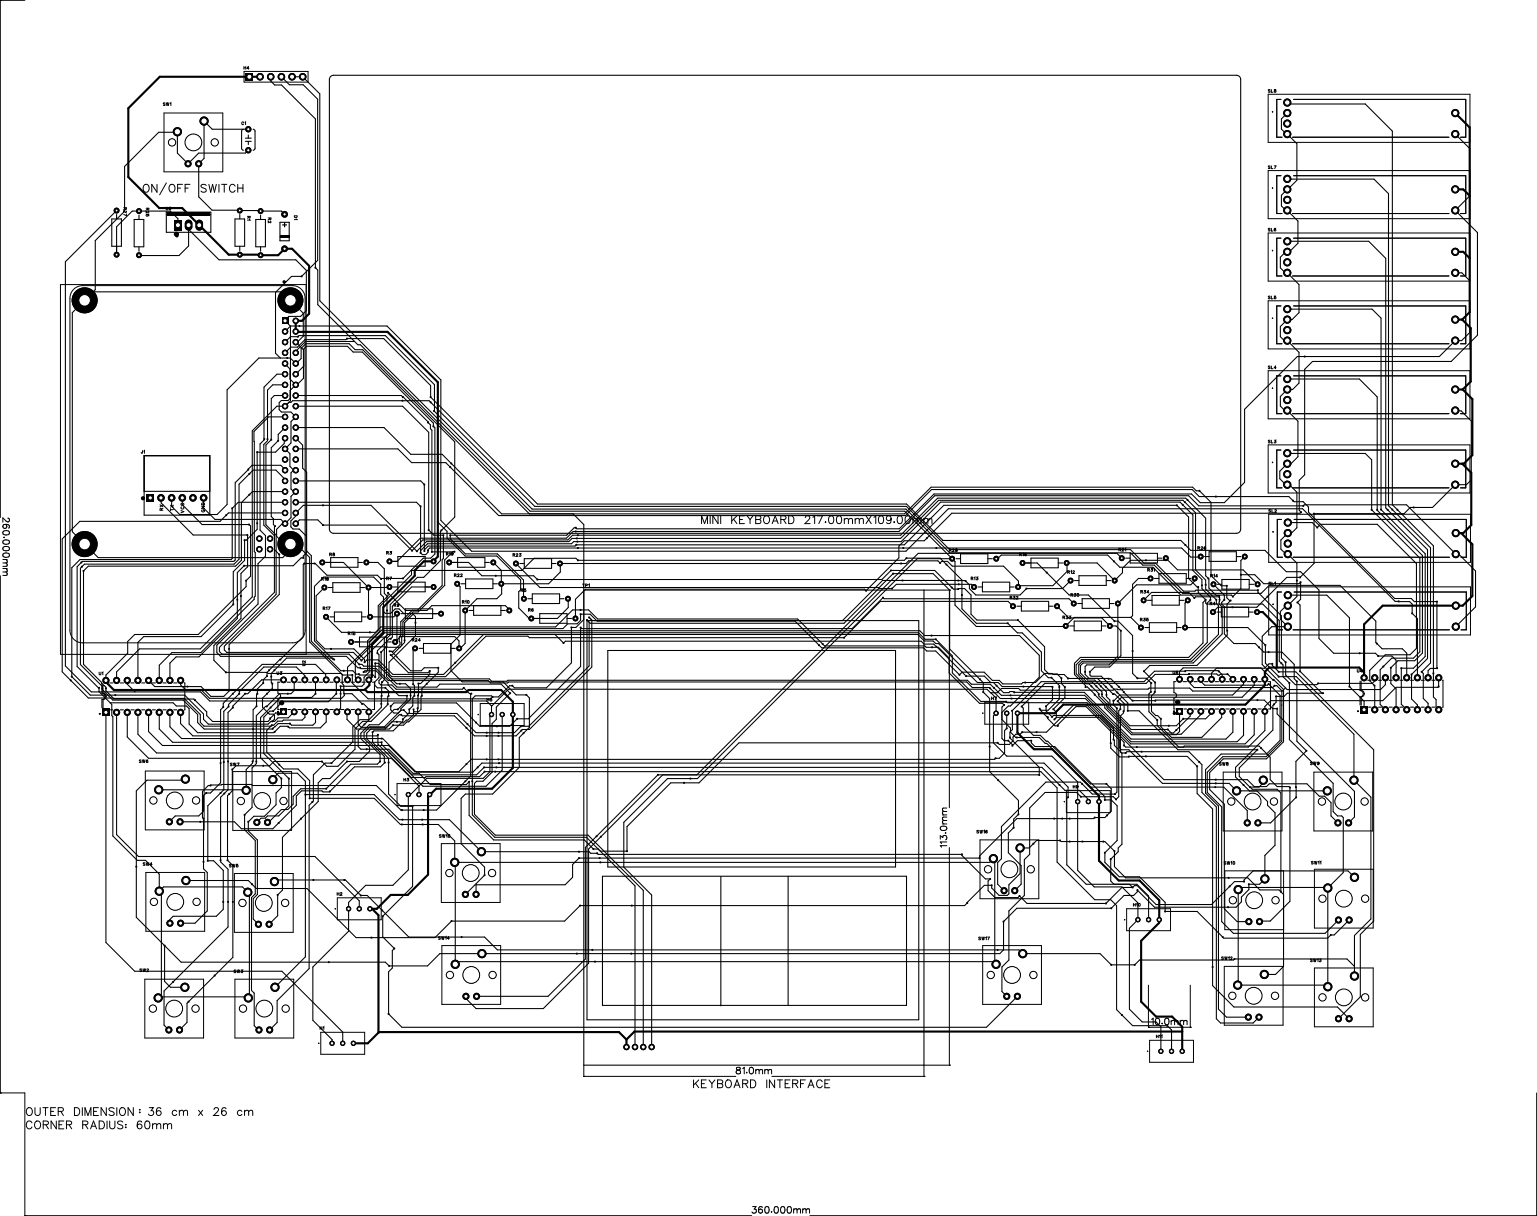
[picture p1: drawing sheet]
<svg xmlns="http://www.w3.org/2000/svg" width="366mm" height="289mm" viewBox="0 0 366 289" stroke-linecap="round" stroke-linejoin="round" font-family="sans-serif">
<defs><g id="words">
<g font-size="6.3" fill="#fff">
<text x="34" y="46.5">ON/OFF SWITCH</text>
<text x="167" y="125.3">MINI KEYBOARD 217.00mmX109.00mm</text>
<text x="165.1" y="259.6">KEYBOARD INTERFACE</text>
<text x="6.2" y="266.2">OUTER DIMENSION</text>
<text x="6.2" y="269.3">CORNER RADIUS: 60mm</text>
<text x="33.1" y="265.8">:36 cm x 26 cm</text>
</g>
<g font-size="2.6" fill="#fff">
<text x="37.9" y="121.5" transform="rotate(-90 37.9 121.5)">RX</text>
<text x="40.4" y="121.6" transform="rotate(-90 40.4 121.6)">TX</text>
<text x="42.8" y="122.1" transform="rotate(-90 42.8 122.1)">VCC</text>
<text x="47.8" y="121.9" transform="rotate(-90 47.8 121.9)">GND</text>
</g>
<g font-size="2.4" fill="#fff">
<text x="58" y="16.8">H4</text>
<text x="301.9" y="22.3">SL8</text>
<text x="38.8" y="25.4">SW1</text>
<text x="57.5" y="30">C1</text>
<text x="301.9" y="40.4">SL7</text>
<text x="29.2" y="51.4" transform="rotate(90 29.2 51.4)">R27</text>
<text x="34.5" y="51.5" transform="rotate(90 34.5 51.5)">R25</text>
<text x="39.5" y="50.2">U6</text>
<text x="58.6" y="52.5" transform="rotate(90 58.6 52.5)">R1</text>
<text x="63.6" y="53.1" transform="rotate(90 63.6 53.1)">R2</text>
<text x="69.8" y="52.3" transform="rotate(90 69.8 52.3)">D1</text>
<text x="301.9" y="55.3">SL6</text>
<text x="301.9" y="71.4">SL5</text>
<text x="301.9" y="88">SL4</text>
<text x="301.9" y="105.7">SL3</text>
<text x="33.5" y="108.2">J1</text>
<text x="302.1" y="122.2">SL2</text>
<text x="226" y="131.5">R28</text>
<text x="266.4" y="131.4">R21</text>
<text x="285.2" y="131">R26</text>
<text x="78.4" y="132.6">R8</text>
<text x="92" y="132.2">R3</text>
<text x="106.2" y="132.4">R19</text>
<text x="108.1" y="137.5">R22</text>
<text x="122.1" y="132.7">R23</text>
<text x="242.7" y="132.6">R16</text>
<text x="254.2" y="136.8">R12</text>
<text x="273.2" y="136.2">R31</text>
<text x="288.2" y="137.6">R14</text>
<text x="76.5" y="138.4">R18</text>
<text x="92" y="138.3">R7</text>
<text x="110" y="143.9">R10</text>
<text x="124" y="141.1">R5</text>
<text x="138.6" y="139.9">TP1</text>
<text x="231.2" y="138.3">R13</text>
<text x="240.5" y="142.8">R32</text>
<text x="254.9" y="142.2">R30</text>
<text x="271.6" y="141.4">R34</text>
<text x="302.1" y="139.5">SL1</text>
<text x="76.9" y="145.4">R17</text>
<text x="93.8" y="144.6">R9</text>
<text x="125.8" y="145.8">R6</text>
<text x="253" y="147.5">R33</text>
<text x="271.5" y="148.1">R35</text>
<text x="288.1" y="144.2">R4</text>
<text x="82.8" y="151.4">R15</text>
<text x="98.1" y="152.9">R24</text>
<text x="23.5" y="160.9">U1</text>
<text x="65.9" y="160.8">U3</text>
<text x="71.8" y="158.5" transform="rotate(-90 71.8 158.5)">U2</text>
<text x="279.2" y="160.7">U5</text>
<text x="323.1" y="160.3">U4</text>
<text x="115.9" y="167.1">H5</text>
<text x="236" y="166.8">H7</text>
<text x="33.1" y="181.8">SW6</text>
<text x="54.8" y="182.5">SW7</text>
<text x="290.3" y="182.4">SW8</text>
<text x="312" y="182.3">SW9</text>
<text x="96.1" y="186.2">H3</text>
<text x="255.5" y="187.8">H9</text>
<text x="104.5" y="199.5">SW15</text>
<text x="232.5" y="198.5">SW16</text>
<text x="34" y="206.2">SW4</text>
<text x="54.5" y="206.6">SW5</text>
<text x="291.4" y="206">SW10</text>
<text x="312.2" y="205.9">SW11</text>
<text x="80.2" y="213.3">H2</text>
<text x="269.8" y="215.9">H10</text>
<text x="104.3" y="223.8">SW14</text>
<text x="233" y="223.9">SW17</text>
<text x="33.2" y="231.5">SW2</text>
<text x="55.7" y="231.8">SW3</text>
<text x="290.8" y="228.6">SW12</text>
<text x="312" y="229.2">SW13</text>
<text x="76.1" y="245.3">H1</text>
<text x="275.3" y="247.2">H11</text>
</g>
</g></defs>
<g fill="none" stroke="#000" stroke-width=".24">
<path d="M.1 .1h.1M.1 .1h5.8M.1 .1v123M58.1 15.8v.7M58.1 16.1h.4M58.1 17h15.3v2.5h-15.3zM58.5 15.8v.7M59.3 16.3h-.5l.3-.5v.7M39.1 26.9h14v14h-14zM39.3 24.6h-.4l.4 .3-.1 .2-.3-.1M39.6 24.5l.2 .6 .1-.6 .2 .6 .1-.6M40.5 24.6l.2-.1v.6"/>
<path d="M58 29.2a.24 .24 0 0 0-.3-.2 .24 .24 0 0 0-.1 .3v.1a.24 .24 0 0 0 .1 .3 .24 .24 0 0 0 .3-.2M58.3 29.1l.2-.1v.7M302 22.4h48v11.5h-48zM302.4 39.6h-.4l.4 .3-.1 .2-.3-.1M302.4 21.4h-.4l.4 .4-.1 .2-.3-.1M302.7 21.3v.7h.4M302.7 39.5v.6h.4M303 26.6h.1M303.4 39.5h.4l-.3 .6M303.5 21.3v.2a.27 .27 0 0 1 .3 .1 .27 .27 0 0 1 0 .3h-.3a.31 .31 0 0 1 0-.3 .31 .31 0 0 1 .3-.1zM305 23.7h-1v9h1.3M307.8 32.7h37.2"/>
<path d="M308 23.7h41v9h-1.2M29.5 49.4h.6l-.1 .4h-.2v-.4M29.8 49.6l-.3 .3M30 50.2l.1 .1-.1 .3-.5-.4v.4M30.1 50.9v.4l-.6-.3M34.3 44.1a.69 .69 0 0 1 .8-.2 .69 .69 0 0 1 .4 .7v.4a.71 .71 0 0 1-.7 .8 .71 .71 0 0 1-.7-.8zM34.8 49.6h.6v.4l-.2-.1-.1-.3M34.9 51a.23 .23 0 0 0-.1 .4 .23 .23 0 0 0 .4 0 .23 .23 0 0 0 0-.3h.2v.3M35.1 49.8l-.3 .2M35.3 50.3l.1 .1-.1 .3-.5-.4v.4M37.4 43.9v1.8l-1.3-1.8v1.8M39.6 49.3v.4l.1 .2 .3-.1v-.5"/>
<path d="M39.6 43.5l-1.6 2.9M40.4 44.1a.69 .69 0 0 1 .8-.2 .69 .69 0 0 1 .5 .7v.4a.71 .71 0 0 1-.7 .8 .71 .71 0 0 1-.8-.8zM40.7 49.4l-.1-.1a.28 .28 0 0 0-.3 .3 .28 .28 0 0 0 .4 .2 .2 .2 0 0 0-.1-.3 .2 .2 0 0 0-.3 .2M42.3 44.8h.7M43.5 43.9h-1.2v1.8M44.1 44.8h.7M45.2 43.9h-1.1v1.8M49.1 44.1a.7 .7 0 0 0-.7-.3 .7 .7 0 0 0-.5 .5l.1 .3 .9 .3 .2 .6a.82 .82 0 0 1-1.2 0M49.7 43.9l.5 1.8 .4-1.8 .5 1.8 .4-1.8M52.1 43.9v1.8M52.8 43.9h1.2M53.4 43.9v1.8"/>
<path d="M56 44.3a.69 .69 0 0 0-.8-.4 .69 .69 0 0 0-.6 .7v.4a.69 .69 0 0 0 .6 .7 .69 .69 0 0 0 .8-.4M56.6 44.8h1.3M56.6 43.9v1.8M57.9 43.9v1.8M58.9 51.5h.7l-.1 .4h-.2v-.4M59.3 51.7l-.4 .2M59.4 52.2l.2 .2h-.7M63.9 51.9h.6v.4l-.3-.1v-.3M64.2 52.1l-.3 .2M64.4 52.6l.1 .2-.1 .2-.5-.4v.4M70.1 51.4h.6v.2a.35 .35 0 0 1-.3 .2 .35 .35 0 0 1-.3-.2zM70.6 52.1l.1 .2h-.6"/>
<path d="M302 40.6h48v11.4h-48zM302 55.4h48v11.5h-48zM302.4 54.4h-.4l.4 .4-.1 .2-.3-.1M302.7 54.3v.7h.4M303 59.6h.1M303 44.7h.1M303.8 54.4a.28 .28 0 0 0-.4 .2 .28 .28 0 0 0 .4 .3 .2 .2 0 0 0-.1-.3 .2 .2 0 0 0-.3 .2M305 41.8h-1v9h1.3M305 56.7h-1v9h1.3M307.8 50.8h37.2M308 41.8h41v9h-1.2M308 56.7h41v9h-1.2"/>
<path d="M14.4 67.7h58.5v88h-58.5zM17.8 68.6l1.2-.6h.7h50a3 3 0 0 1 3 3v79a3 3 0 0 1-3 3h-50a3 3 0 0 1-3-3v-79a3 3 0 0 1 1.1-2.4zM302 71.6h48v11.4h-48zM302.4 70.6h-.4l.4 .3-.1 .2-.3-.1M302.7 70.5v.6h.4M303 75.7h.1M303.8 70.5h-.3l-.1 .2a.23 .23 0 0 1 .4 0 .23 .23 0 0 1-.1 .4 .23 .23 0 0 1-.3-.1M305 72.8h-1v9h1.3M307.8 65.7h37.2M308 72.8h41v9h-1.2M302 88.2h48v11.5h-48zM302.4 87.2h-.4l.4 .4-.1 .1h-.3"/>
<path d="M302.7 87.1v.6h.4M303 92.3h.1M303.9 87.5h-.5l.3-.4v.6M305 89.4h-1v9h1.3M307.8 98.4h37.2M307.8 81.8h37.2M308 89.4h41v9h-1.2M33.9 107.2v.6h-.2l-.1-.1M34.2 107.3l.2-.1v.7M43.3 119.8a.26 .26 0 0 0-.2 .3 .26 .26 0 0 0 .3 .2h.1a.26 .26 0 0 0 .3-.2 .26 .26 0 0 0-.2-.3M48.1 119.7h.5l.1 .4h-.7zM302 105.9h48v11.4h-48z"/>
<path d="M302.4 104.8h-.4l.4 .4-.1 .2-.3-.1M302.7 104.7v.7h.4M303 110h.1M303.5 104.7h.3l-.2 .3a.22 .22 0 0 1 .2 .3 .22 .22 0 0 1-.4 0M305 107.1h-1v9h1.3M307.8 116.1h37.2M308 107.1h41v9h-1.2M.1 137v123.1M.7 133.1h1M.7 134h.7M.7 135.3h1M.7 136.1h.7"/>
<path d="M.7 126.5l.6-.2a.67 .67 0 0 1 .9 .6 .85 .85 0 0 1-.8 .4 .85 .85 0 0 1-.7-.6zM.7 128.7l.6-.2a.67 .67 0 0 1 .9 .6 .85 .85 0 0 1-.8 .4 .85 .85 0 0 1-.7-.6zM.7 130.3l.6-.3a.67 .67 0 0 1 .9 .6 .85 .85 0 0 1-.8 .5 .85 .85 0 0 1-.7-.6zM.7 131.8l.6-.2a.67 .67 0 0 1 .9 .6 .85 .85 0 0 1-.8 .4 .85 .85 0 0 1-.7-.6zM.9 127.9h.1zM1.2 124.8a.74 .74 0 0 1 1 .6l-.2 .3M1.4 133.1l.3 .4-.1 .4-.2 .1M1.4 134l.3 .3-.1 .4-.9 .1M1.4 135.3l.3 .4-.1 .3-.2 .1M1.4 136.1l.3 .4-.1 .4h-.9M1.9 123.3l.3 .3v.4l-.3 .2-.5-.2-.7-.8v1.1M38.1 120.1l.7 .5"/>
<path d="M38.4 121.4v-.4h-.2l-.1 .4h.7M38.8 121l-.4 .2M38.8 120.1l-.7 .5M40.6 121.3h.7M40.6 121.1v.4M40.6 120.2l.7 .5M41.3 120.2l-.7 .5M43.1 121.5l.7 .3-.7 .2M43.3 120.6a.26 .26 0 0 0-.2 .3 .26 .26 0 0 0 .3 .2h.1a.26 .26 0 0 0 .3-.2 .26 .26 0 0 0-.2-.3M48 120.5h.7l-.7 .5h.7M48.2 121.3a.26 .26 0 0 0-.2 .3 .26 .26 0 0 0 .3 .2h.1a.25 .25 0 0 0 .3-.2 .25 .25 0 0 0-.3-.3v.2M76.6 137.8l.3-.1 .1-.2h-.4v.6"/>
<path d="M76.8 137.8l.2 .3M77.3 137.6l.2-.1v.6M77.8 137.5v.2a.27 .27 0 0 1 .3 .1 .27 .27 0 0 1 0 .3h-.3a.31 .31 0 0 1 0-.4 .31 .31 0 0 1 .4-.1zM78.5 131.9h.4v-.2l-.4-.1v.7M78.7 131.9l.2 .4M79.3 131.7v.1a.27 .27 0 0 1 .3 .1 .27 .27 0 0 1 0 .3h-.3a.31 .31 0 0 1 0-.3 .31 .31 0 0 1 .3-.1zM92.1 131.5h.3l.1-.2-.4-.1v.7M92.1 137.6h.3l.1-.2-.4-.1v.7M92.3 131.5l.2 .4M92.3 137.6l.2 .4M92.8 137.3h.4l-.3 .7M92.9 131.2h.3l-.2 .3a.22 .22 0 0 1 .2 .3 .22 .22 0 0 1-.4 0"/>
<path d="M106.3 131.8h.4v-.2l-.4-.1v.6M106.5 131.8l.2 .3M107 131.6l.2-.1v.6M107.9 131.7a.2 .2 0 0 1-.3 .2 .2 .2 0 0 1-.1-.3 .2 .2 0 0 1 .4 0l-.1 .5-.3-.1M108.2 136.9l.4-.1v-.2h-.4v.6M108.4 136.9l.2 .3M109 136.7l.1-.1 .2 .1-.4 .5h.5M109.7 136.7l.1-.1 .3 .1-.4 .5h.4M122.2 132.1l.3-.1 .1-.2-.4-.1v.7M122.4 132.1l.2 .3M122.9 131.9l.2-.2 .2 .2-.4 .5h.4M123.7 131.7h.3l-.1 .3a.22 .22 0 0 1 .1 .3 .22 .22 0 0 1-.4 0"/>
<path d="M138.7 139h.4M138.9 139v.6M139.4 139.3h.4v-.2l-.4-.1v.6M140.2 139.1l.1-.1v.6M167.1 124.6v-1.9l.7 1.9 .7-1.9v1.9M169.1 122.7v1.9M171 122.7v1.9l-1.3-1.9v1.9M171.6 122.7v1.9M174.2 122.7v1.9M174.7 123.5l.8 1.1M175.5 122.7l-1.3 1.3M176.1 123.6h.7"/>
<path d="M177.3 122.7h-1.2v1.9h1.2M177.9 122.7l.7 .9v1M179.3 122.7l-.7 .9M179.9 123.6h.8a.49 .49 0 0 1 .5 .5 .49 .49 0 0 1-.5 .5h-.8v-1.9h.8l.4 .2 .1 .4-.5 .3M182 123a.69 .69 0 0 1 .8-.2 .69 .69 0 0 1 .4 .6v.5a.71 .71 0 0 1-.7 .7 .71 .71 0 0 1-.7-.7zM183.9 124.6l.7-1.9 .7 1.9M184.1 124h.9M185.9 123.6l1.1-.1 .2-.2-.1-.4-.4-.2h-.8v1.9M186.5 123.6l.7 1M187.8 122.7h.6a1 1 0 0 1 .7 1 1 1 0 0 1-.7 .9h-.6zM191.8 123.2l.3-.5h.4l.3 .4-.2 .6-.9 .9h1.2M193.5 123.1l.5-.4v1.9"/>
<path d="M194.6 122.7h1.3l-.9 1.9M196.6 124.2v.1zM197.6 122.8a.61 .61 0 0 1 .9 .3v.4a.8 .8 0 0 1-.7 1.1 1.19 1.19 0 0 1-.2-1.8zM199.4 122.8a.61 .61 0 0 1 .9 .3l.1 .4a.8 .8 0 0 1-.7 1.1 1.19 1.19 0 0 1-.3-1.8zM201 123.7l.5-.3h.4l.1 1.2M201 123.4v1.2M202 123.7l.5-.3h.4l.1 1.2M203.6 123.7l.5-.3h.4l.1 1.2M203.6 123.4v1.2M204.6 123.7l.5-.3h.4l.1 1.2M206.2 122.7l1.3 1.9M207.5 122.7l-1.3 1.9"/>
<path d="M208.1 123.1l.4-.4v1.9M209.4 122.8a.61 .61 0 0 1 .9 .3l.1 .4a.8 .8 0 0 1-.7 1.1 1.19 1.19 0 0 1-.3-1.8zM212.2 123.4a.58 .58 0 0 1-.8 .5 .58 .58 0 0 1-.2-1 .58 .58 0 0 1 .9 .1 .99 .99 0 0 1-.6 1.6l-.4-.3M212.9 124.2v.1zM213.9 122.8a.61 .61 0 0 1 .9 .3l.1 .4a.8 .8 0 0 1-.7 1.1 1.19 1.19 0 0 1-.3-1.8zM215.8 122.8a.61 .61 0 0 1 .9 .3l.1 .4a.8 .8 0 0 1-.8 1.1 1.19 1.19 0 0 1-.2-1.8zM217.4 123.7l.4-.3h.5l.1 1.2M217.4 123.4v1.2M218.4 123.7l.4-.3h.5v1.2M220 123.7l.4-.3h.5v1.2M220 123.4v1.2M220.9 123.7l.5-.3h.4l.1 1.2"/>
<path d="M226.1 130.9h.3l.1-.2-.4-.1v.7M226.3 130.9l.2 .4M226.8 130.8l.1-.2 .3 .1-.4 .6h.4M227.6 130.6v.2a.27 .27 0 0 1 .3 .1 .27 .27 0 0 1 0 .3h-.3a.31 .31 0 0 1 0-.3 .31 .31 0 0 1 .3-.1zM231.3 137.6h.3l.1-.2-.4-.1v.7M231.5 137.6l.2 .4M232 137.5l.1-.2v.7M232.5 137.3h.4l-.2 .3a.22 .22 0 0 1 .1 .3 .22 .22 0 0 1-.3 0M242.8 131.9h.4v-.2l-.4-.1v.7M243 131.9l.3 .4M243.6 131.7l.1-.1v.7M244.4 131.7l-.1-.1a.28 .28 0 0 0-.3 .3 .28 .28 0 0 0 .4 .3 .2 .2 0 0 0-.1-.3 .2 .2 0 0 0-.3 .2"/>
<path d="M254.2 136.1h.4v-.2l-.4-.1v.7M254.5 136.1l.2 .4M255 135.9l.1-.1v.7M255.5 136l.1-.2 .2 .1-.4 .6h.5M266.4 130.8h.4v-.3h-.4v.6M266.7 130.8l.2 .3M267.2 130.6l.1-.1 .3 .1-.4 .5h.4M267.9 130.6l.2-.1v.6M273.3 135.6h.4v-.2l-.4-.1v.7M273.5 135.6l.2 .4M274.1 135.3h.3l-.1 .2a.22 .22 0 0 1 .1 .4 .22 .22 0 0 1-.4-.1M274.8 135.4l.1-.1v.7"/>
<path d="M285.2 130.4h.4v-.2l-.4-.1v.6M285.5 130.4l.2 .3M286 130.2l.1-.1 .3 .1-.4 .5h.4M287.1 130.2l-.1-.1a.28 .28 0 0 0-.3 .3 .28 .28 0 0 0 .4 .3 .2 .2 0 0 0-.1-.3 .2 .2 0 0 0-.3 .1M288.3 137h.4v-.2l-.4-.1v.6M288.5 137l.2 .3M289 136.8l.2-.1v.6M289.9 137.1h-.4l.3-.4v.6M302.1 139.7h48.1v11.4h-48.1zM302.1 122.4h48.1v11.4h-48.1zM302.6 138.6h-.5l.5 .4-.2 .2-.3-.1M302.6 121.4h-.5l.5 .3-.2 .2-.3-.1"/>
<path d="M302.9 121.3v.6h.3M302.9 138.5v.7h.3M303.2 126.5h.1M303.5 138.7l.2-.2v.7M303.6 121.4l.1-.1 .2 .1-.4 .5h.5M305.2 123.6h-1v9h1.2M307.9 132.6h37.3M308.2 123.6h41v9h-1.3M23.6 159.9v.5l.2 .2 .2-.1v-.6M65.9 159.9v.4l.2 .2 .3-.1v-.5M66.7 159.9h.4l-.2 .2a.22 .22 0 0 1 .2 .4 .22 .22 0 0 1-.4-.1M72 158h.5l.2 .2-.1 .2h-.6"/>
<path d="M72.7 157.2v.5l-.5-.4-.2 .2 .2 .1M77 144.8l.3-.1 .1-.2-.4-.1v.7M77.2 144.8l.2 .3M77.7 144.6l.1-.2v.7M78.1 144.4h.5l-.3 .7M82.9 150.7h.4v-.2l-.4-.1v.7M83.1 150.7l.3 .4M83.7 150.5l.1-.1v.7M84.5 150.4h-.3l-.1 .3a.23 .23 0 0 1 .4 0 .23 .23 0 0 1 0 .3 .23 .23 0 0 1-.4-.1M93.8 144h.4v-.3h-.4v.6M94.1 144l.2 .3M95 143.9a.2 .2 0 0 1-.3 .2 .2 .2 0 0 1-.1-.3 .2 .2 0 0 1 .4 0l-.1 .5-.3-.1"/>
<path d="M98.2 152.2h.3l.1-.2-.4-.1v.7M98.4 152.2l.2 .4M98.9 152.1l.2-.2 .2 .2-.4 .5h.4M100.1 152.4h-.5l.3-.5v.7M110.1 143.2h.4v-.2l-.4-.1v.7M110.3 143.2l.2 .4M110.8 143l.2-.1v.7M124.1 140.4h.3l.1-.2-.4-.1v.7M124.3 140.4l.2 .4M125.2 140.1h-.3l-.1 .3a.23 .23 0 0 1 .4 0 .23 .23 0 0 1-.1 .3 .23 .23 0 0 1-.3 0M125.9 145.1h.3l.1-.2-.4-.1v.7M126.1 145.1l.2 .4"/>
<path d="M127 144.9h-.1a.28 .28 0 0 0-.3 .2 .28 .28 0 0 0 .4 .3 .2 .2 0 0 0-.1-.3 .2 .2 0 0 0-.3 .2M220 140.4h6.1M226.1 140.4h.1M226.1 140.4v51.8M240.5 142.2h.4v-.2l-.4-.1v.7M240.7 142.2l.3 .4M241.3 141.9h.4l-.2 .3a.22 .22 0 0 1 .1 .3 .22 .22 0 0 1-.3-.1M242 142.1l.2-.2 .2 .1-.4 .6h.4M253.1 146.9h.4v-.2l-.4-.1v.7M253.3 146.9l.2 .4M253.9 146.6h.3l-.1 .3a.22 .22 0 0 1 .1 .3 .22 .22 0 0 1-.4-.1M254.6 146.6h.4l-.2 .3a.22 .22 0 0 1 .2 .3 .22 .22 0 0 1-.4-.1"/>
<path d="M255 141.6l.4-.1v-.2h-.4v.6M255.2 141.6l.2 .3M255.8 141.3h.3l-.1 .2a.22 .22 0 0 1 .1 .4 .22 .22 0 0 1-.4-.1M271.6 147.4h.3l.1-.2-.4-.1v.7M271.6 140.8h.4v-.2l-.4-.1v.7M271.8 147.4l.2 .4M271.9 140.8l.2 .4M272.3 147.1h.4l-.2 .3a.22 .22 0 0 1 .2 .3 .22 .22 0 0 1-.4-.1M272.4 140.5h.4l-.2 .3a.22 .22 0 0 1 .2 .3 .22 .22 0 0 1-.4-.1M273.4 147.1h-.3v.3a.23 .23 0 0 1 .3 0 .23 .23 0 0 1 0 .3 .23 .23 0 0 1-.4-.1M273.6 140.9h-.5l.3-.4v.7M279.3 159.7v.5l.2 .2 .2-.1v-.6"/>
<path d="M280.4 159.7h-.3v.3a.23 .23 0 0 1 .3 0 .23 .23 0 0 1 0 .3 .23 .23 0 0 1-.4 0M288.2 143.6h.3l.1-.2-.4-.1v.7M288.4 143.6l.2 .4M289.4 143.7h-.5l.3-.4v.7M303.2 143.8h.1M305.2 140.9h-1v9h1.2M307.9 149.9h37.3M308.2 140.9h41v9h-1.3M323.2 159.3v.5l.2 .2 .2-.1v-.6M324.4 159.7h-.5l.3-.4v.7M24.3 160.1l.2-.2v.7M114.4 167.4h10.4v5.2h-10.4z"/>
<path d="M116 166.2v.6M116 166.5h.4M116.4 166.2v.6M117.1 166.2h-.3l-.1 .2a.23 .23 0 0 1 .4 0 .23 .23 0 0 1-.1 .4 .23 .23 0 0 1-.3-.1M234.5 167.1h10.5v5.2h-10.5zM236.1 165.9v.6M236.1 166.2h.5M236.6 165.9v.6M236.9 165.9h.4l-.3 .6M33.6 180.9h-.4l.4 .4-.1 .2-.3-.1M33.9 180.8l.2 .7 .1-.7 .2 .7 .1-.7M34.6 183.5h14v14h-14z"/>
<path d="M35.2 180.9a.28 .28 0 0 0-.4 .2 .28 .28 0 0 0 .4 .3 .2 .2 0 0 0-.1-.3 .2 .2 0 0 0-.3 .2M55.3 181.7h-.5l.5 .4-.2 .1-.3-.1M55.4 183.6h14v14h-14zM55.6 181.6l.1 .6 .2-.6 .1 .6 .2-.6M56.5 181.6h.4l-.3 .6M94.5 186.5h10.5v5.2h-10.5zM96.2 185.2v.7M96.2 185.5h.4M96.6 185.2v.7M97 185.2h.3l-.2 .3a.22 .22 0 0 1 .2 .3 .22 .22 0 0 1-.4-.1M105.1 198.7h-.5l.5 .4-.2 .2-.3-.1M105.4 198.6l.1 .7 .2-.7 .1 .7 .2-.7"/>
<path d="M106.3 198.7l.1-.1v.7M107.1 198.6h-.3v.3a.23 .23 0 0 1 .3 0 .23 .23 0 0 1 0 .3 .23 .23 0 0 1-.4-.1M223.9 199.7v-.8l.6 .4a.52 .52 0 0 1 .8-.4 .52 .52 0 0 1-.1 .9M224 196.8l.6-.2a.67 .67 0 0 1 .9 .6 .85 .85 0 0 1-.9 .4 .85 .85 0 0 1-.7-.6zM224.4 196.1h1.1M224.4 193.9h1.1M224.7 195.3l-.3 .2 .3 .6M224.7 193.1l-.3 .2 .3 .6M224.7 195.3h.8M224.7 193.1h.8M225.2 198.1v.2zM225.5 192.3l-1 .1-.1 .3 .3 .4"/>
<path d="M225.5 194.4l-1 .1-.1 .4 .3 .4M233 197.7h-.4l.4 .4-.1 .1-.3-.1M233.3 197.6l.2 .6 .1-.6 .2 .6 .1-.6M233.4 199.9h14v14h-14zM234.2 197.7l.2-.1v.6M235.1 197.7l-.1-.1a.28 .28 0 0 0-.3 .3 .28 .28 0 0 0 .4 .2 .2 .2 0 0 0-.1-.3 .2 .2 0 0 0-.3 .2M253.9 188.1h10.5v5.3h-10.5zM255.6 186.9v.6M255.6 187.2h.4M256 186.9v.6M256.7 187.1a.2 .2 0 0 1-.3 .2 .2 .2 0 0 1-.1-.3 .2 .2 0 0 1 .4 0l-.1 .5-.3-.1M290.8 181.6h-.4l.4 .3-.1 .2-.3-.1"/>
<path d="M291.1 181.5l.2 .6 .1-.6 .2 .6 .1-.6M291.3 183.7h14v14h-14zM292.1 181.5v.2a.27 .27 0 0 1 .3 .1 .27 .27 0 0 1 0 .3h-.3a.31 .31 0 0 1 0-.4 .31 .31 0 0 1 .3-.1zM312.5 181.4h-.5l.5 .4-.2 .2-.3-.1M312.8 181.3l.1 .7 .2-.7 .1 .7 .2-.7M312.9 183.7h14v14h-14zM314.1 181.5a.2 .2 0 0 1-.3 .2 .2 .2 0 0 1-.1-.3 .2 .2 0 0 1 .4 0l-.1 .6-.3-.1M34.5 205.4h-.4l.4 .4h-.4M34.7 207.6h14v14h-14zM34.8 205.3l.2 .6 .1-.6 .2 .6 .1-.6M36.2 205.7h-.5l.4-.4v.6M55.1 205.8h-.5l.5 .3-.2 .2-.3-.1"/>
<path d="M55.4 205.7l.1 .6 .2-.6 .1 .6 .2-.6M55.8 207.9h14v14h-14zM56.6 205.7h-.3v.2a.23 .23 0 0 1 .3 0 .23 .23 0 0 1 0 .4 .23 .23 0 0 1-.3-.1M80.3 212.4v.6M80.3 212.7h.4M80.3 213.6h10.5v5.3h-10.5zM80.7 212.4v.6M81.1 212.6l.1-.2 .2 .1-.4 .5h.5M105.1 200.8h14v14h-14zM225.5 201.2h-1.6l.3 .4M225.5 200.4h-1.6l.3 .3M226.1 201.7v51.8"/>
<path d="M268.3 216.2h10.4v5.3h-10.4zM269.9 215v.6M269.9 215.3h.4M270.3 215v.6M270.6 215.1l.2-.1v.6M291.7 207.2h14v14h-14zM291.9 205.1h-.4l.4 .4-.1 .2-.3-.1M292.2 205l.2 .7 .1-.7 .2 .7 .1-.7M293.1 205.2l.2-.2v.7M312.7 205.1h-.4l.4 .3-.2 .2-.2-.1M313 206.8h14v14h-14zM313 205l.2 .6 .1-.6 .2 .6 .1-.6"/>
<path d="M313.9 205.1l.2-.1v.6M314.4 205.1l.1-.1v.6M33.7 230.7h-.4l.4 .3-.1 .2-.3-.1M34 230.6l.2 .6 .1-.6 .2 .6 .1-.6M34.5 233h14v14h-14zM35 230.7l.1-.1 .3 .1-.4 .5h.4M55.9 233h14v14h-14zM56.2 230.9h-.5l.5 .4-.2 .2-.3-.1M56.5 230.8l.1 .7 .2-.7 .1 .7 .2-.7M57.4 230.8h.4l-.2 .3a.22 .22 0 0 1 .2 .3 .22 .22 0 0 1-.4-.1M104.8 223h-.4l.4 .4h-.4M105.2 222.9l.1 .6 .2-.6 .1 .6 .2-.6"/>
<path d="M105.2 225h14v14h-14zM106.1 223l.1-.1v.6M107 223.3h-.5l.3-.4v.6M233.5 223.1h-.4l.4 .4h-.4M233.8 223l.1 .6 .2-.6 .2 .6 .1-.6M234 225h14v14h-14zM234.7 223.1l.2-.1v.6M235.2 223h.4l-.3 .6M273.5 234.4v10.1M283.4 234.4v10.1M291.3 227.8h-.4l.4 .4-.1 .2-.3-.1M291.5 230h14v14h-14z"/>
<path d="M291.6 227.7l.2 .7 .1-.7 .2 .7 .1-.7M292.5 227.8l.2-.1v.7M293 227.9l.1-.2 .3 .1-.4 .6h.4M312.5 228.3h-.5l.5 .4-.2 .2-.3-.1M312.8 228.2l.1 .7 .2-.7 .1 .7 .2-.7M313 230.3h14v14h-14zM313.7 228.3l.2-.1v.7M314.2 228.2h.4l-.2 .3a.22 .22 0 0 1 .1 .3 .22 .22 0 0 1-.3-.1M76.2 244.3v.7M76.2 244.6h.5M76.4 245.6h10.4v5.3h-10.4zM76.7 244.3v.7"/>
<path d="M77 244.4l.1-.1v.7M139 256.1h.1M139 253.5v2.6M139 256.1h36.2M165.2 257v1.8M165.6 257.8l.8 1M166.4 257l-1.2 1.2M167 257.9h.7M168.2 257h-1.2v1.8h1.2M168.8 257l.7 .9v.9M170.2 257l-.7 .9M170.9 257.9h.8a.49 .49 0 0 1 .4 .5 .49 .49 0 0 1-.4 .4h-.8v-1.8h.8l.3 .2v.5l-.3 .2"/>
<path d="M172.9 257.2a.69 .69 0 0 1 .8-.2 .69 .69 0 0 1 .5 .7v.4a.71 .71 0 0 1-.8 .8 .71 .71 0 0 1-.7-.8zM174.8 258.8l.7-1.8 .7 1.8M175.1 258.2h.8M175.4 254v.5l.7 .2 .2 .3a.52 .52 0 0 1-.5 .6 .52 .52 0 0 1-.5-.6l1-.7-.1-.3zM176.8 257.9l1.1-.1 .2-.3-.1-.3-.4-.2h-.8v1.8M176.8 254.3l.4-.3v1.5M177.5 257.9l.6 .9M177.7 255.2h.2zM178.6 254a.51 .51 0 0 1 .8 .3v.3a.67 .67 0 0 1-.6 .9 1 1 0 0 1-.2-1.5zM178.7 257h.6a1 1 0 0 1 .7 .9 1 1 0 0 1-.7 .9h-.6zM179.9 254.5v1M179.9 254.8l.4-.3 .4 .1 .1 .2"/>
<path d="M180.8 254.8l.3-.3 .4 .1 .1 .9M180.8 254.8v.7M182.1 254.5v1M182.1 254.8l.4-.3 .3 .1 .1 .2M182.6 257v1.8M182.9 254.8l.4-.3 .4 .1v.9M182.9 254.8v.7M183.8 256.1h36.2M184.5 257v1.8l-1.3-1.8v1.8M185.1 257h1.2M185.7 257v1.8M187 257.9h.7"/>
<path d="M188.1 257h-1.1v1.8h1.1M188.7 257.9l1.1-.1 .2-.3-.1-.3-.4-.2h-.8v1.8M189.4 257.9l.6 .9M190.6 257.9h.7M191.8 257h-1.2v1.8M192.4 258.8l.7-1.8 .7 1.8M192.7 258.2h.9M195.8 257.4a.69 .69 0 0 0-.8-.4 .69 .69 0 0 0-.5 .7v.4a.69 .69 0 0 0 .5 .7 .69 .69 0 0 0 .8-.4M196.4 257.9h.7M197.6 257h-1.2v1.8h1.2M220 256.1h.1M226.1 253.5h.1"/>
<path d="M226.1 253.5h-6.1v2.6M273.5 244.5h.1M273.5 244.5h9.9M273.7 247.6h10.5v5.2h-10.5zM274.2 242.6l.4-.3v1.6M275.3 242.4a.51 .51 0 0 1 .8 .2v.4a.67 .67 0 0 1-.5 .9 1 1 0 0 1-.3-1.5zM275.4 246.3v.7M275.4 246.6h.4M275.8 246.3v.7M276.1 246.4l.2-.1v.7M276.6 246.4l.1-.1v.7M276.7 243.6h.1z"/>
<path d="M277.5 242.4a.51 .51 0 0 1 .8 .2l.1 .4a.67 .67 0 0 1-.6 .9 1 1 0 0 1-.3-1.5zM278.9 242.8v1.1M278.9 243.1l.3-.3 .4 .1 .1 .2M279.7 243.1l.4-.3 .3 .1 .1 1M279.7 243.1v.8M281 243.1l.4-.3 .4 .1v.2M281 242.8v1.1M281.8 243.1l.4-.3 .4 .1 .1 1M281.8 243.1v.8M283.4 244.5h.1M.1 260.1h.1M.1 260.1h5.8v29.2"/>
<path d="M6.6 263.7a.93 .93 0 0 1 1.1 .6 .93 .93 0 0 1-.5 1.1 .97 .97 0 0 1-1-.6 .97 .97 0 0 1 .4-1.1zM7.6 267.2a.69 .69 0 0 0-.8-.4 .69 .69 0 0 0-.5 .7v.4a.69 .69 0 0 0 .5 .7 .69 .69 0 0 0 .8-.4M8.3 263.6v1.3a.63 .63 0 0 0 .6 .6 .63 .63 0 0 0 .7-.6v-1.3M8.4 267a.69 .69 0 0 1 .8-.2 .69 .69 0 0 1 .5 .7v.4a.71 .71 0 0 1-.8 .7 .71 .71 0 0 1-.7-.7zM10.2 263.6h1.2M10.3 267.6h1.1l.1-.3-.1-.4-.3-.1h-.8v1.8M10.8 263.6v1.8M10.9 267.6l.6 1M12.1 264.5h.7M13.2 263.6h-1.1v1.8h1.1M13.4 266.8v1.8l-1.2-1.8v1.8M13.9 264.5l1-.1 .2-.3-.1-.3-.3-.2h-.8v1.8"/>
<path d="M14 267.6h.7M14.5 264.5l.6 .9M15.2 266.8h-1.2v1.8h1.2M15.8 267.6h1.1l.2-.3-.1-.4-.4-.1h-.8v1.8M16.4 267.6l.7 1M17.7 263.6h.6a1 1 0 0 1 .7 .9 1 1 0 0 1-.7 .9h-.6zM19.6 263.6v1.8M19.7 267.6h1.1l.1-.3-.1-.4-.3-.1h-.8v1.8M20.2 265.4v-1.8l.7 1.8 .8-1.8v1.8M20.3 267.6l.6 1M21.6 268.6l.7-1.8 .7 1.8M21.8 268h.9"/>
<path d="M22.3 264.5h.7M23.4 263.6h-1.1v1.8h1.1M23.6 266.8h.6a1 1 0 0 1 .7 .9 1 1 0 0 1-.7 .9h-.6zM25.3 263.6v1.8l-1.2-1.8v1.8M25.5 266.8v1.8M26.1 266.8v1.3a.63 .63 0 0 0 .6 .5 .63 .63 0 0 0 .7-.5v-1.3M27.2 263.8a.7 .7 0 0 0-.7-.2 .7 .7 0 0 0-.6 .4l.2 .3 .9 .3 .2 .6a.82 .82 0 0 1-1.3 0M27.8 263.6v1.8M28.6 263.8a.69 .69 0 0 1 .8-.2 .69 .69 0 0 1 .5 .7v.4a.71 .71 0 0 1-.7 .8 .71 .71 0 0 1-.8-.8zM29.2 267a.7 .7 0 0 0-.6-.3 .7 .7 0 0 0-.6 .5l.2 .3 .9 .3 .1 .6a.82 .82 0 0 1-1.2 0M29.9 267.6h.1zM29.9 268.3h.1z"/>
<path d="M31.7 263.6v1.8l-1.2-1.8v1.8M33.2 264.1h.2zM33.2 264.7h.2zM33.7 267a.55 .55 0 0 0-.8-.2 1.07 1.07 0 0 0 .4 1.8 .58 .58 0 0 0 .5-.6 .58 .58 0 0 0-.5-.5 .58 .58 0 0 0-.6 .5M34.7 266.8a.61 .61 0 0 1 .9 .3l.1 .5a.8 .8 0 0 1-.7 1 1.19 1.19 0 0 1-.3-1.8zM35.5 263.6h1l-.5 .7a.62 .62 0 0 1 .4 1 .62 .62 0 0 1-1-.2M36.3 267.7l.5-.3 .4 .1 .1 1.1M36.3 267.4v1.2M37.3 267.7l.5-.3 .4 .1 .1 1.1M38.3 263.8a.55 .55 0 0 0-.8-.1 1.07 1.07 0 0 0 .4 1.7 .58 .58 0 0 0 .5-.5 .58 .58 0 0 0-.6-.6 .58 .58 0 0 0-.6 .5M38.9 267.7l.5-.3 .4 .1 .1 1.1M38.9 267.4v1.2"/>
<path d="M39.9 267.7l.4-.3 .5 .1 .1 1.1M42.1 264.5a.6 .6 0 0 0-.9-.1 .6 .6 0 0 0 0 .9 .6 .6 0 0 0 .9-.1M42.7 264.6l.4-.4 .5 .1 .1 1.1M42.7 264.2v1.2M43.7 264.6l.4-.4 .5 .1 .1 1.1M47.3 264.2l1 1.2M48.3 264.2l-1 1.2M51 264l.3-.4 .6 .1 .1 .2-.2 .7-.9 .8h1.2M53.8 263.8a.55 .55 0 0 0-.8-.1 1.07 1.07 0 0 0 .4 1.7 .58 .58 0 0 0 .5-.5 .58 .58 0 0 0-.6-.6 .58 .58 0 0 0-.5 .5M57.6 264.5a.6 .6 0 0 0-.9-.1 .6 .6 0 0 0 0 .9 .6 .6 0 0 0 .9-.1M58.2 264.6l.5-.4 .4 .1 .1 1.1M58.2 264.2v1.2"/>
<path d="M59.2 264.6l.5-.4 .4 .1 .1 1.1M365.9 260.1v29.2M5.9 289.3h.1M5.9 289.3h173.1M179.2 287.1h.8l-.4 .6a.52 .52 0 0 1 .4 .9 .52 .52 0 0 1-.9-.2M181.5 287.3l-.1-.1a.51 .51 0 0 0-.7 .2l-.1 .8M182.3 287.2a.51 .51 0 0 1 .8 .2v.4a.67 .67 0 0 1-.6 .9 1 1 0 0 1-.2-1.5zM183.7 288.4h.1zM184.5 287.2a.51 .51 0 0 1 .8 .2l.1 .4a.67 .67 0 0 1-.6 .9 1 1 0 0 1-.3-1.5zM186.1 287.2a.51 .51 0 0 1 .7 .2l.1 .4a.67 .67 0 0 1-.6 .9 1 1 0 0 1-.2-1.5zM187.6 287.2a.51 .51 0 0 1 .8 .2l.1 .4a.67 .67 0 0 1-.6 .9 1 1 0 0 1-.3-1.5zM189 287.6v1.1"/>
<path d="M189 287.9l.4-.3 .3 .1 .1 .2M189.8 287.9l.4-.3 .3 .1 .1 1M189.8 287.9v.8M191.1 287.9l.4-.3 .4 .1 .1 .2M191.1 287.6v1.1M192 287.9l.3-.3 .4 .1 .1 1M192 287.9v.8M192.8 289.3h173.1M365.9 289.3h.1"/>
<circle cx="1.2" cy="125.3" r=".49"/>
<circle cx="111.5" cy="143.2" r=".3"/>
<circle cx="256.7" cy="141.6" r=".3"/>
<circle cx="271.3" cy="215.3" r=".3"/>
<circle cx="293.8" cy="205.3" r=".3"/>
<circle cx="181.1" cy="288.2" r=".49"/>
</g>
<g fill="#000">
<path d="M58.5 17.4h1.8v1.8h-1.8zM39.8 50.6h10.1v.8h-10.1zM41.5 52.3h1.8v2.6h-1.8zM44.3 52.5a.9 .9 0 0 1 1-.2 .9 .9 0 0 1 .5 .9v.8a.9 .9 0 0 1-.9 .9 .9 .9 0 0 1-.9-.9v-.8zM46.8 52.5a.9 .9 0 0 1 1-.2 .9 .9 0 0 1 .5 .9v.8a.9 .9 0 0 1-.9 .9 .9 .9 0 0 1-.9-.9v-.8zM66.6 56h2.3v.6h-2.3zM67.6 53h.3v1.1h-.3zM67.2 53.4h1.1v.3h-1.1zM67.1 75.6h1.5v1.5h-1.5zM34.9 117.6h1.8v1.8h-1.8zM34.2 108.4h15.8v8.5h-.2v-8.3h-15.4v8.4h-.2zM24.4 168.7h1.7v1.7h-1.7z"/>
<path d="M24.4 164.9a.71 .71 0 0 1 .7 .2 .71 .71 0 0 1 .1 .7 .91 .91 0 0 0-.8-.8zM24.4 162.7h.2v2.3l-.1 .1-.1-.1zM24.4 166.4l.3 .1v1.9l-.2 .2-.1-.2zM24.4 166.4l.6-.2 .2-.6a.63 .63 0 0 1-.1 .8 .63 .63 0 0 1-.7 .1zM66.7 168.6h1.6v1.6h-1.6zM280.1 168.5h1.6v1.6h-1.6zM324 168h1.7v1.7h-1.7zM324 164.2a.71 .71 0 0 1 .7 .3 .71 .71 0 0 1 .1 .7 .91 .91 0 0 0-.8-.8zM324 162l.2 .1v2.2l-.1 .1-.1-.1zM324 165.8h.3v2l-.2 .1-.1-.1zM324 165.8l.5-.3 .3-.5a.63 .63 0 0 1-.1 .7 .63 .63 0 0 1-.7 .1z"/>
<circle cx="61.9" cy="18.3" r=".9"/>
<circle cx="64.5" cy="18.3" r=".9"/>
<circle cx="67" cy="18.3" r=".9"/>
<circle cx="69.5" cy="18.3" r=".9"/>
<circle cx="72.1" cy="18.3" r=".9"/>
<circle cx="41" cy="33.9" r=".87"/>
<circle cx="42.2" cy="31.3" r="1.1"/>
<circle cx="44.8" cy="39" r=".84"/>
<circle cx="46.1" cy="33.9" r="2"/>
<circle cx="47.3" cy="39" r=".84"/>
<circle cx="48.6" cy="28.8" r="1.1"/>
<circle cx="51.1" cy="33.9" r=".87"/>
<circle cx="59.1" cy="35.8" r=".75"/>
<circle cx="59.1" cy="30.8" r=".75"/>
<circle cx="306.5" cy="24.4" r=".98"/>
<circle cx="306.5" cy="31.9" r=".98"/>
<circle cx="306.5" cy="26.9" r=".98"/>
<circle cx="306.5" cy="29.4" r=".97"/>
<circle cx="346.5" cy="31.9" r=".98"/>
<circle cx="346.5" cy="26.9" r=".98"/>
<circle cx="27.8" cy="50.1" r=".7"/>
<circle cx="33.1" cy="50.2" r=".7"/>
<circle cx="57.1" cy="50.1" r=".7"/>
<circle cx="62.1" cy="50.2" r=".7"/>
<circle cx="67.8" cy="51" r=".8"/>
<circle cx="67.8" cy="59.2" r=".8"/>
<circle cx="306.5" cy="50.1" r=".98"/>
<circle cx="306.5" cy="42.6" r=".98"/>
<circle cx="306.5" cy="57.4" r=".98"/>
<circle cx="306.5" cy="45.1" r=".98"/>
<circle cx="306.5" cy="59.9" r=".98"/>
<circle cx="306.5" cy="47.6" r=".97"/>
<circle cx="346.5" cy="50.1" r=".98"/>
<circle cx="346.5" cy="59.9" r=".98"/>
<circle cx="346.5" cy="45.1" r=".98"/>
<circle cx="20.2" cy="71.5" r="3.1"/>
<circle cx="27.8" cy="60.6" r=".7"/>
<circle cx="33.1" cy="60.7" r=".7"/>
<circle cx="57.1" cy="60.6" r=".7"/>
<circle cx="62.1" cy="60.7" r=".7"/>
<circle cx="67.9" cy="78.9" r=".76"/>
<circle cx="69.2" cy="71.5" r="3.1"/>
<circle cx="70.4" cy="78.9" r=".76"/>
<circle cx="70.4" cy="76.3" r=".76"/>
<circle cx="306.5" cy="73.6" r=".98"/>
<circle cx="306.5" cy="64.9" r=".98"/>
<circle cx="306.5" cy="76.1" r=".98"/>
<circle cx="306.5" cy="78.6" r=".97"/>
<circle cx="306.5" cy="62.4" r=".97"/>
<circle cx="346.5" cy="64.9" r=".98"/>
<circle cx="346.5" cy="76.1" r=".98"/>
<circle cx="67.9" cy="96.7" r=".76"/>
<circle cx="67.9" cy="99.2" r=".76"/>
<circle cx="67.9" cy="84" r=".76"/>
<circle cx="67.9" cy="86.5" r=".76"/>
<circle cx="67.9" cy="91.6" r=".76"/>
<circle cx="67.9" cy="89" r=".76"/>
<circle cx="67.9" cy="81.4" r=".76"/>
<circle cx="67.9" cy="94.1" r=".76"/>
<circle cx="70.4" cy="96.7" r=".76"/>
<circle cx="70.4" cy="84" r=".76"/>
<circle cx="70.4" cy="86.5" r=".76"/>
<circle cx="70.4" cy="99.2" r=".76"/>
<circle cx="70.4" cy="91.6" r=".76"/>
<circle cx="70.4" cy="89" r=".76"/>
<circle cx="70.4" cy="81.4" r=".76"/>
<circle cx="70.4" cy="94.1" r=".76"/>
<circle cx="306.5" cy="97.7" r=".98"/>
<circle cx="306.5" cy="81.1" r=".98"/>
<circle cx="306.5" cy="90.2" r=".98"/>
<circle cx="306.5" cy="92.7" r=".98"/>
<circle cx="306.5" cy="95.2" r=".97"/>
<circle cx="346.5" cy="97.7" r=".98"/>
<circle cx="346.5" cy="81.1" r=".98"/>
<circle cx="346.5" cy="92.7" r=".98"/>
<circle cx="38.3" cy="118.5" r=".9"/>
<circle cx="40.9" cy="118.5" r=".9"/>
<circle cx="43.4" cy="118.5" r=".9"/>
<circle cx="45.9" cy="118.5" r=".9"/>
<circle cx="48.5" cy="118.5" r=".9"/>
<circle cx="67.9" cy="109.4" r=".76"/>
<circle cx="67.9" cy="114.4" r=".76"/>
<circle cx="67.9" cy="119.5" r=".76"/>
<circle cx="67.9" cy="111.9" r=".76"/>
<circle cx="67.9" cy="104.3" r=".76"/>
<circle cx="67.9" cy="101.7" r=".76"/>
<circle cx="67.9" cy="117" r=".76"/>
<circle cx="67.9" cy="106.8" r=".76"/>
<circle cx="70.4" cy="109.4" r=".76"/>
<circle cx="70.4" cy="119.5" r=".76"/>
<circle cx="70.4" cy="114.4" r=".76"/>
<circle cx="70.4" cy="111.9" r=".76"/>
<circle cx="70.4" cy="104.3" r=".76"/>
<circle cx="70.4" cy="101.7" r=".76"/>
<circle cx="70.4" cy="117" r=".76"/>
<circle cx="70.4" cy="106.8" r=".76"/>
<circle cx="306.5" cy="107.8" r=".98"/>
<circle cx="306.5" cy="115.3" r=".98"/>
<circle cx="306.5" cy="110.3" r=".98"/>
<circle cx="306.5" cy="112.8" r=".97"/>
<circle cx="346.5" cy="115.3" r=".98"/>
<circle cx="346.5" cy="110.3" r=".98"/>
<circle cx="20.2" cy="129.5" r="3.1"/>
<circle cx="61.8" cy="130.7" r=".76"/>
<circle cx="61.8" cy="128.2" r=".76"/>
<circle cx="64.3" cy="130.7" r=".76"/>
<circle cx="64.3" cy="128.2" r=".76"/>
<circle cx="67.9" cy="122.1" r=".76"/>
<circle cx="67.9" cy="124.6" r=".76"/>
<circle cx="69.2" cy="129.5" r="3.1"/>
<circle cx="70.4" cy="122.1" r=".76"/>
<circle cx="70.4" cy="124.6" r=".76"/>
<circle cx="76.7" cy="133.8" r=".7"/>
<circle cx="77.2" cy="139.8" r=".7"/>
<circle cx="87.2" cy="133.8" r=".7"/>
<circle cx="87.7" cy="139.8" r=".7"/>
<circle cx="92.7" cy="133.6" r=".7"/>
<circle cx="92.7" cy="139.7" r=".7"/>
<circle cx="103.2" cy="139.7" r=".7"/>
<circle cx="103.2" cy="133.6" r=".7"/>
<circle cx="107" cy="133.8" r=".7"/>
<circle cx="108.9" cy="138.9" r=".7"/>
<circle cx="117.5" cy="133.8" r=".7"/>
<circle cx="119.4" cy="138.9" r=".7"/>
<circle cx="122.8" cy="134.1" r=".7"/>
<circle cx="133.3" cy="134.1" r=".7"/>
<circle cx="226.7" cy="132.9" r=".7"/>
<circle cx="231.9" cy="139.7" r=".7"/>
<circle cx="237.2" cy="132.9" r=".7"/>
<circle cx="242.4" cy="139.7" r=".7"/>
<circle cx="243.5" cy="134" r=".7"/>
<circle cx="254" cy="134" r=".7"/>
<circle cx="254.9" cy="138.2" r=".7"/>
<circle cx="265.4" cy="138.2" r=".7"/>
<circle cx="267.1" cy="132.8" r=".7"/>
<circle cx="274" cy="137.6" r=".7"/>
<circle cx="277.6" cy="132.8" r=".7"/>
<circle cx="284.5" cy="137.6" r=".7"/>
<circle cx="285.9" cy="132.4" r=".7"/>
<circle cx="289" cy="139" r=".7"/>
<circle cx="296.4" cy="132.4" r=".7"/>
<circle cx="299.5" cy="139" r=".7"/>
<circle cx="306.7" cy="131.9" r=".98"/>
<circle cx="306.7" cy="124.4" r=".98"/>
<circle cx="306.7" cy="126.9" r=".98"/>
<circle cx="306.7" cy="129.4" r=".97"/>
<circle cx="346.7" cy="131.9" r=".98"/>
<circle cx="346.7" cy="126.9" r=".98"/>
<circle cx="77.6" cy="146.8" r=".7"/>
<circle cx="83.6" cy="152.8" r=".7"/>
<circle cx="88.1" cy="146.8" r=".7"/>
<circle cx="94.1" cy="152.8" r=".7"/>
<circle cx="94.5" cy="146" r=".7"/>
<circle cx="98.8" cy="154.3" r=".7"/>
<circle cx="105" cy="146" r=".7"/>
<circle cx="109.3" cy="154.3" r=".7"/>
<circle cx="110.8" cy="145.3" r=".7"/>
<circle cx="121.3" cy="145.3" r=".7"/>
<circle cx="124.7" cy="142.5" r=".7"/>
<circle cx="126.5" cy="147.2" r=".7"/>
<circle cx="135.2" cy="142.5" r=".7"/>
<circle cx="137" cy="147.2" r=".7"/>
<circle cx="241.2" cy="144.3" r=".7"/>
<circle cx="251.7" cy="144.3" r=".7"/>
<circle cx="253.8" cy="149" r=".7"/>
<circle cx="255.7" cy="143.6" r=".7"/>
<circle cx="264.3" cy="149" r=".7"/>
<circle cx="266.2" cy="143.6" r=".7"/>
<circle cx="271.7" cy="149.3" r=".7"/>
<circle cx="272.3" cy="142.9" r=".7"/>
<circle cx="282.2" cy="149.3" r=".7"/>
<circle cx="282.8" cy="142.9" r=".7"/>
<circle cx="288.8" cy="145.6" r=".7"/>
<circle cx="299.3" cy="145.6" r=".7"/>
<circle cx="306.7" cy="149.1" r=".98"/>
<circle cx="306.7" cy="141.6" r=".98"/>
<circle cx="306.7" cy="144.1" r=".98"/>
<circle cx="306.7" cy="146.6" r=".97"/>
<circle cx="346.7" cy="149.1" r=".98"/>
<circle cx="346.7" cy="144.1" r=".98"/>
<circle cx="25.2" cy="161.9" r=".85"/>
<circle cx="27.8" cy="161.9" r=".85"/>
<circle cx="27.8" cy="169.5" r=".85"/>
<circle cx="30.3" cy="161.9" r=".85"/>
<circle cx="30.3" cy="169.5" r=".85"/>
<circle cx="32.8" cy="161.9" r=".85"/>
<circle cx="32.8" cy="169.5" r=".85"/>
<circle cx="35.4" cy="161.9" r=".85"/>
<circle cx="35.4" cy="169.5" r=".85"/>
<circle cx="37.9" cy="161.9" r=".85"/>
<circle cx="37.9" cy="169.5" r=".85"/>
<circle cx="40.5" cy="161.9" r=".85"/>
<circle cx="40.5" cy="169.5" r=".85"/>
<circle cx="43" cy="161.9" r=".85"/>
<circle cx="43" cy="169.5" r=".85"/>
<circle cx="67.5" cy="161.8" r=".8"/>
<circle cx="70.1" cy="169.4" r=".8"/>
<circle cx="70.1" cy="161.8" r=".8"/>
<circle cx="72.6" cy="169.4" r=".8"/>
<circle cx="72.6" cy="161.8" r=".8"/>
<circle cx="75.1" cy="161.8" r=".8"/>
<circle cx="75.1" cy="169.4" r=".8"/>
<circle cx="77.7" cy="161.8" r=".8"/>
<circle cx="77.7" cy="169.4" r=".8"/>
<circle cx="80.2" cy="169.4" r=".8"/>
<circle cx="80.2" cy="161.8" r=".8"/>
<circle cx="82.8" cy="169.4" r=".8"/>
<circle cx="82.8" cy="161.8" r=".8"/>
<circle cx="85.3" cy="169.4" r=".8"/>
<circle cx="85.3" cy="161.8" r=".8"/>
<circle cx="87.8" cy="161.8" r=".8"/>
<circle cx="87.8" cy="169.4" r=".8"/>
<circle cx="113.9" cy="170" r=".16"/>
<circle cx="117" cy="170" r=".63"/>
<circle cx="119.6" cy="170" r=".63"/>
<circle cx="122.1" cy="170" r=".63"/>
<circle cx="234" cy="169.7" r=".16"/>
<circle cx="237.2" cy="169.7" r=".63"/>
<circle cx="239.7" cy="169.7" r=".63"/>
<circle cx="242.3" cy="169.7" r=".63"/>
<circle cx="280.9" cy="161.7" r=".8"/>
<circle cx="283.4" cy="169.3" r=".8"/>
<circle cx="283.4" cy="161.7" r=".8"/>
<circle cx="286" cy="169.3" r=".8"/>
<circle cx="286" cy="161.7" r=".8"/>
<circle cx="288.5" cy="169.3" r=".8"/>
<circle cx="288.5" cy="161.7" r=".8"/>
<circle cx="291" cy="169.3" r=".8"/>
<circle cx="291" cy="161.7" r=".8"/>
<circle cx="293.6" cy="169.3" r=".8"/>
<circle cx="293.6" cy="161.7" r=".8"/>
<circle cx="296.1" cy="169.3" r=".8"/>
<circle cx="296.1" cy="161.7" r=".8"/>
<circle cx="298.7" cy="169.3" r=".8"/>
<circle cx="298.7" cy="161.7" r=".8"/>
<circle cx="301.2" cy="169.3" r=".8"/>
<circle cx="301.2" cy="161.7" r=".8"/>
<circle cx="324.8" cy="161.3" r=".85"/>
<circle cx="327.4" cy="161.3" r=".85"/>
<circle cx="327.4" cy="168.9" r=".85"/>
<circle cx="329.9" cy="161.3" r=".85"/>
<circle cx="329.9" cy="168.9" r=".85"/>
<circle cx="332.4" cy="161.3" r=".85"/>
<circle cx="332.4" cy="168.9" r=".85"/>
<circle cx="335" cy="161.3" r=".85"/>
<circle cx="335" cy="168.9" r=".85"/>
<circle cx="337.5" cy="161.3" r=".85"/>
<circle cx="337.5" cy="168.9" r=".85"/>
<circle cx="340.1" cy="161.3" r=".85"/>
<circle cx="340.1" cy="168.9" r=".85"/>
<circle cx="342.6" cy="161.3" r=".85"/>
<circle cx="342.6" cy="168.9" r=".85"/>
<circle cx="36.5" cy="190.5" r=".87"/>
<circle cx="37.8" cy="187.9" r="1.1"/>
<circle cx="40.3" cy="195.6" r=".84"/>
<circle cx="41.6" cy="190.5" r="2"/>
<circle cx="42.9" cy="195.6" r=".84"/>
<circle cx="44.1" cy="185.4" r="1.1"/>
<circle cx="46.7" cy="190.5" r=".87"/>
<circle cx="57.4" cy="190.6" r=".87"/>
<circle cx="58.6" cy="188.1" r="1.1"/>
<circle cx="61.2" cy="195.7" r=".84"/>
<circle cx="62.4" cy="190.6" r="2"/>
<circle cx="63.7" cy="195.7" r=".84"/>
<circle cx="65" cy="185.5" r="1.1"/>
<circle cx="67.5" cy="190.6" r=".87"/>
<circle cx="94.1" cy="189.1" r=".16"/>
<circle cx="97.2" cy="189.1" r=".63"/>
<circle cx="99.8" cy="189.1" r=".63"/>
<circle cx="102.3" cy="189.1" r=".63"/>
<circle cx="253.5" cy="190.8" r=".16"/>
<circle cx="256.6" cy="190.8" r=".63"/>
<circle cx="259.2" cy="190.8" r=".63"/>
<circle cx="261.7" cy="190.8" r=".63"/>
<circle cx="293.2" cy="190.7" r=".87"/>
<circle cx="294.5" cy="188.2" r="1.1"/>
<circle cx="297" cy="195.8" r=".84"/>
<circle cx="298.3" cy="190.7" r="2"/>
<circle cx="299.5" cy="195.8" r=".84"/>
<circle cx="300.8" cy="185.7" r="1.1"/>
<circle cx="303.4" cy="190.7" r=".87"/>
<circle cx="314.8" cy="190.7" r=".87"/>
<circle cx="316.1" cy="188.2" r="1.1"/>
<circle cx="318.6" cy="195.8" r=".84"/>
<circle cx="319.9" cy="190.7" r="2"/>
<circle cx="321.1" cy="195.8" r=".84"/>
<circle cx="322.4" cy="185.7" r="1.1"/>
<circle cx="324.9" cy="190.7" r=".87"/>
<circle cx="36.7" cy="214.6" r=".87"/>
<circle cx="37.9" cy="212.1" r="1.1"/>
<circle cx="40.5" cy="219.7" r=".84"/>
<circle cx="41.7" cy="214.6" r="2"/>
<circle cx="43" cy="219.7" r=".84"/>
<circle cx="44.3" cy="209.5" r="1.1"/>
<circle cx="46.8" cy="214.6" r=".87"/>
<circle cx="57.7" cy="214.9" r=".87"/>
<circle cx="59" cy="212.3" r="1.1"/>
<circle cx="61.5" cy="219.9" r=".84"/>
<circle cx="62.8" cy="214.9" r="2"/>
<circle cx="64.1" cy="219.9" r=".84"/>
<circle cx="65.4" cy="209.8" r="1.1"/>
<circle cx="67.9" cy="214.9" r=".87"/>
<circle cx="79.8" cy="216.3" r=".16"/>
<circle cx="83" cy="216.3" r=".63"/>
<circle cx="85.5" cy="216.3" r=".63"/>
<circle cx="88.1" cy="216.3" r=".63"/>
<circle cx="107" cy="207.8" r=".87"/>
<circle cx="108.3" cy="205.2" r="1.1"/>
<circle cx="110.8" cy="212.8" r=".84"/>
<circle cx="112.1" cy="207.8" r="2"/>
<circle cx="113.4" cy="212.8" r=".84"/>
<circle cx="114.6" cy="202.7" r="1.1"/>
<circle cx="117.2" cy="207.8" r=".87"/>
<circle cx="235.3" cy="206.9" r=".87"/>
<circle cx="236.5" cy="204.3" r="1.1"/>
<circle cx="239.1" cy="211.9" r=".84"/>
<circle cx="240.4" cy="206.9" r="2"/>
<circle cx="241.6" cy="211.9" r=".85"/>
<circle cx="242.9" cy="201.8" r="1.1"/>
<circle cx="245.4" cy="206.9" r=".87"/>
<circle cx="267.8" cy="218.9" r=".16"/>
<circle cx="271" cy="218.9" r=".63"/>
<circle cx="273.5" cy="218.9" r=".63"/>
<circle cx="276" cy="218.9" r=".63"/>
<circle cx="293.6" cy="214.2" r=".87"/>
<circle cx="294.8" cy="211.7" r="1.1"/>
<circle cx="297.4" cy="219.3" r=".84"/>
<circle cx="298.7" cy="214.2" r="2"/>
<circle cx="299.9" cy="219.3" r=".84"/>
<circle cx="301.2" cy="209.1" r="1.1"/>
<circle cx="303.7" cy="214.2" r=".87"/>
<circle cx="314.9" cy="213.8" r=".87"/>
<circle cx="316.2" cy="211.3" r="1.1"/>
<circle cx="318.7" cy="218.9" r=".84"/>
<circle cx="320" cy="213.8" r="2"/>
<circle cx="321.3" cy="218.9" r=".84"/>
<circle cx="322.5" cy="208.8" r="1.1"/>
<circle cx="325.1" cy="213.8" r=".87"/>
<circle cx="37.7" cy="237.5" r="1.1"/>
<circle cx="44" cy="234.9" r="1.1"/>
<circle cx="59.1" cy="237.5" r="1.1"/>
<circle cx="65.5" cy="234.9" r="1.1"/>
<circle cx="107.1" cy="232" r=".87"/>
<circle cx="108.4" cy="229.5" r="1.1"/>
<circle cx="110.9" cy="237.1" r=".84"/>
<circle cx="112.2" cy="232" r="2"/>
<circle cx="113.5" cy="237.1" r=".84"/>
<circle cx="114.8" cy="226.9" r="1.1"/>
<circle cx="117.3" cy="232" r=".87"/>
<circle cx="235.9" cy="232" r=".87"/>
<circle cx="237.2" cy="229.5" r="1.1"/>
<circle cx="239.7" cy="237.1" r=".84"/>
<circle cx="241" cy="232" r="2"/>
<circle cx="242.3" cy="237.1" r=".84"/>
<circle cx="243.5" cy="226.9" r="1.1"/>
<circle cx="246.1" cy="232" r=".87"/>
<circle cx="293.4" cy="237" r=".87"/>
<circle cx="294.7" cy="234.4" r="1.1"/>
<circle cx="298.5" cy="237" r="2"/>
<circle cx="301.1" cy="231.9" r="1.1"/>
<circle cx="303.6" cy="237" r=".87"/>
<circle cx="314.9" cy="237.3" r=".87"/>
<circle cx="316.2" cy="234.8" r="1.1"/>
<circle cx="320" cy="237.3" r="2"/>
<circle cx="322.5" cy="232.3" r="1.1"/>
<circle cx="325.1" cy="237.3" r=".87"/>
<circle cx="36.4" cy="240" r=".87"/>
<circle cx="40.2" cy="245.1" r=".84"/>
<circle cx="41.5" cy="240" r="2"/>
<circle cx="42.7" cy="245.1" r=".84"/>
<circle cx="46.6" cy="240" r=".87"/>
<circle cx="57.9" cy="240" r=".87"/>
<circle cx="61.7" cy="245.1" r=".84"/>
<circle cx="62.9" cy="240" r="2"/>
<circle cx="64.2" cy="245.1" r=".84"/>
<circle cx="68" cy="240" r=".87"/>
<circle cx="75.9" cy="248.3" r=".16"/>
<circle cx="79.1" cy="248.3" r=".63"/>
<circle cx="81.6" cy="248.3" r=".63"/>
<circle cx="84.2" cy="248.3" r=".63"/>
<circle cx="149.2" cy="249.2" r=".76"/>
<circle cx="151.2" cy="249.2" r=".76"/>
<circle cx="153.2" cy="249.2" r=".76"/>
<circle cx="155.2" cy="249.2" r=".76"/>
<circle cx="273.3" cy="250.2" r=".16"/>
<circle cx="276.4" cy="250.2" r=".63"/>
<circle cx="279" cy="250.2" r=".63"/>
<circle cx="281.5" cy="250.2" r=".63"/>
<circle cx="297.3" cy="242" r=".85"/>
<circle cx="299.8" cy="242" r=".85"/>
<circle cx="318.7" cy="242.4" r=".84"/>
<circle cx="321.3" cy="242.4" r=".84"/>
</g>
<g fill="none" stroke="#000" stroke-width=".6">
<circle cx="42" cy="55.7" r=".3"/>
<circle cx="67.1" cy="167.2" r=".3"/>
<circle cx="280.5" cy="167.1" r=".3"/>
</g>
<g fill="none" stroke="#000" stroke-width=".25">
<path d="M64.5 18.3v1l.9 .9h1.6l8.1 8.1v35.4l.6 .6v8.2l9.5 9.5h.6l40.3 40.3M67 18.3l1.9 1.9h3.3l3.4 3.4v38.4l-3.8 3.8h-2.4l-3.8 3.8v14.5l1.2 1.1M69.5 18.3h2.6l4 4v49.3l50.1 50h89.2l12 12v10.4l5.1 5.1h21.2l2.1-2.2h13.5M78.7 18.2l.7-.3h215a1 1 0 0 1 1 1v107a1 1 0 0 1-1 1h-215a1 1 0 0 1-1-1v-107zM58 30.8l-.4 .2-.1 .2v4.1l.1 .2 .4 .3M58.4 32.9h1.4M58.4 33.6h1.4M59.1 32.1v.8M59.1 33.6v.8M59.1 35.8l-.6 .6h-11.2l-2.5 2.6-2.6-2.6v-5.1l-.1 .2h-4.3l-8.1 8.1v10.7l-7 7v11.6l-5.5 5.5v52.1l6.2 6.2h43.9l1.9-1.8v-1.4M59.1 30.8h-8.6l-1.9-2v8.9l-1.3 1.3v7.8l3.2 3.2 16.5 .2 .8 .8M60.3 30.8l.4 .2v.2v4.1l-.2 .4-.2 .1"/>
<path d="M306.5 26.9l-1.4 1.4v2.4l3.7 3.5v8.7l-3.7 3.6v2.5l1.1 1.1h.3l2.6 2.5v5.3l-2.1 2h-.8l-1.3 1.3v2.5l1.2 1.2h.4l2.8 2.8v6.7l-1.6 1.7h-1.2l-1.6 1.6v2.4l.9 1h.7l2.8 2.7v7.4l-1.5 1.5h-1.3l-1.6 1.6v2.3l1 1.1h.6l2.6 2.5v8.5l-1.7 1.6h-.9l-1.8 1.8v1.8l1.5 1.4h.8l1.8 1.8v8.5l-1.3 1.3h-.8l-1.7 1.6v2.2l1.2 1.2h.5l2.1 2.1v8l-2.1 2.1h-.4l-1.4 1.4v1.8l1.8 1.8h-3.9l-2.2 2.3v6.7l5.9 6h22.2l1.2-1.2v-1.5M306.5 24.4l.4 .3h18.2l6.4 6.5v88.9l9.8 9.8v35.9l.7 .7v1.7l.6 .7M346.5 31.9l3.5 3.5v11.2l-3.5 3.5 5.3 5.3v24.4l-6.2 6.2h-33.1l-1.8 1.9v25.1l-1.3 1.3v7.1l.4 .5-.3 .2h-82.9l-6.5 6.6h-4.8l-1.3 1.3v2.7l-7.8 7.9-.3-.4h-66.5l-2.4 2.4v4.6M26.6 58.6v-6.5h2.3v6.5M26.6 58.6h2.3M27.8 50.1l-12.2 12.2v96.2l6.1 6.1h26.1l2.1 2.2h65.9l1.2 1.1h.2l3.9-3.9h113.9l.9 .9h1.6l1-1.1h4l.5 .4h22l.3-.2 .9 .1 7.2-.1 .2-.3h9.7l.7 .7h21.3l.8-.7M27.8 51v1.1M31.9 52.2h2.3v6.5h-2.2zM33.1 58.7v1.1M33.1 51.2v1M39.6 50.5h10.6v4.8h-10.6zM39.6 51.1h10.6"/>
<path d="M42.4 53.6v-1.5l-1.9-1.9h-9l-3.7 3.8v6.6M44.9 54.6l7.3 7.2h18.2l2.5 2.5v9.6l-1.3 1.4h-2.8l-.9 .9 1.3 1.4v17.8l-1.3 1.3h-2l-5.8 5.8v39.5l-12.4 12.4h-14.5l-5.4 5.5v2M44.9 53.6v4.9l-2.3 2.3-9.5-.1M55.9 52.1h2.3v6.5h-2.2zM57.1 58.6v1.1M57.1 51v1.1M60.9 58.7v-6.5h2.3v6.5M60.9 58.7h2.3M62 58.7v1.1M62.1 51.2v1M66.7 52.9h2.2v4.4h-2.2zM66.7 56.4h2.2"/>
<path d="M306.5 42.6h20.7l3.4 3.5v74.3l10 10v27.4l-2.1 2.1 .4 .4v5.9l1.2 1.2v1.5M306.5 57.4h19.4l4.1 4.1v59.4l9.9 9.9v25.9l-3.8 3.8v5.8l1.4 1.4v1.2M22.2 69.4h44.9l5.1 5.1v5.5l-1.4 1.4h-.4l1.9 1.9v6.7l-1.6 1.6h-.3M67.9 78.9l1.3-1.3h23l12.8 12.8v33.5l7.3 7.3h103.4l10.1-10.1h84.4l22 22 3.5 .1 .6 .6v2.2l1.2 1.2v14.1M306.5 73.6h.1M306.5 73.6h20.2l2.2 2.1v45.6l10.5 10.5v24.4l-2.8 2.8h-2.9v8.6l1.3 1.3M346.5 64.9h1.6l1.9 1.9v12.3l-1.9 2h-1.6l-3.8 3.7h-33.8l-12.5 12.6v17.4l-4.9 4.8h-5.7l-2.1-2h-61.3l-8.3 8.2h-76.7l-.3-.2h-.4l-1.7 1.8h-27.8v.8l3.6 3.6h7.6l6.3 6.2v4.5M67.9 99.2h-3.9l-3.5 3.5 .1 28.5 .2 .3v10.4l-.3 .2v.5l-12.7 12.7h-6.9l-3 3v3.6M67.9 86.5l1.1 1.3v2.4l1.4 1.4M67.9 81.4l1.3-1.3h1.7l.3-.2h20.6l11.7 11.6-.1 6.3 23.3 23.3h89l10.4 10.5h43.1l2.9 2.9h2.8l6.7 6.7h18.7l1.9-1.9h16.9l8.5 8.5v5.1l1.5 1.5h4.8l1.1 1v5.9M67.9 94.1h-2.6l-.7 .7v9.8l-1.3 1.3v19l2.4 2.4v14.1l-12.3 12.4v.9l.6 .6h30.2l1.9 1.9 6.2-6.2h126.3l1.5 1.5h2.1l.6 .6h.7l9.2 9.3h5l1 1h11.8l.1 3.1-1.5 1.6v1.1l1.4 1.4 .4-.4h11.3l3 3v2.8l.2 .2v1.2l1.8 1.8h.8l.4-.3h14.7l3.1 3.1v6.6l3.4 3.4v50.4l1.1 1h7.7l1.4-1.4M67.9 89h-1.9l-3.1 3.1v12.5l-1 1v20.6l1.3 1.2v5l-1.8 1.7v9.6l-9.8 9.8v1.8l.9 .9h30l2.7 2.7h.6l.2 .2h3.6l2.9 2.9h23.8l.5 .5h4.1l.2-.2h109.1l1.3 1.3h4.1l2.6 2.6h20.3l10.7 10.8h27.3l2.2-2.1v-5.6"/>
<path d="M67.9 91.6h-3l-1.2 1.2v12.1l-.9 .9v19.1l2.5 2.6M67.9 84l1.3-1.4h1.6l1.8-1.8h9.8l.2-.2h8.8l11.1 11.2v2.7l25.5 25.4h87.9l8.6 8.6M68.8 95.7h.5l.4-.3h32.5l25.1 25.1h88.5l10.3 10.3h43.1l3.2 3.2h2.7l6.7 6.7h2.8l.2-.3h14.7v.6l5.6 5.5v10.1l1 1v3l2.3 2.3h5.2l.3-.3h12.9l.6-.6v-.7M70.4 91.6l-1.3 1.3v1.9l-.5 .5h-1.6l-.5 .5v1.7l.5 .5h2.3l1.1 1.2-1.1 1.1v5.1l-1.4 1.4 1.1 1.2v3l1 .9M70.4 89l1.9-1.9v-4.1l.7-.6h9.7l1.4 1.4h2.2l16.9 16.9v.8l.4 .3v30l-1 1h-1.8l-2.8 2.8v1.2l-7.5 7.5v5.8l-2.6 2.6v7.2l-1.2 1.2v1.7l-.5 .5h-5.1v5.2l-.9 .9M70.4 94.1h25.2l.4 .4 5.9 5.9 .6 .7v.9l.3 .4v28.9h5.4h-.3l-2 2v6l-6.3 6.3h-1.3l-2.4 2.4v3.2l-.2 .3v2.1l-2.3 2.3h-.4l4.3 4.2h4.6l.4-.4v.8l-2.1 2.2h-.6l-.2 7-2.1 2.1h-.4l-.8 .8h-2.5l-.9 .9h-7.8l-2.3-2.3 .2-1.8M70.4 96.7h25.5l6.2 6.2v23.2l1.2 1.3h2.3v5.5l-.3 .3v6.1l-5.9 5.9h-1.2l-2.8 2.8v3.2l-.3 .3 .2 1.9-1.7 1.6h-.8M84.4 81.3h-11.7l-2.3 2.3v.4M306.5 90.2h17.2l4.2 4.2v27l10.8 10.8v23.2l-1.8 1.8h-4l-1.7 1.7v3.8l1.2 1.2v5M346.5 97.7l1.4 .1 2.4 2.4v14l-1.1 1.1h-2.7l-5.4 5.5h-5.3l-1.5 1.4h-21.4v11.9l-3.3 3.3h-3.2l-7.1 7.1h-9.3l-1.2 1.1M34.3 108.4h15.7v14.2h-15.7zM34.3 116.9h15.7"/>
<path d="M38.3 118.5l.1 1.2 7.6 7.6 13 .1v7.5l-1.6 1.6v10.7l-6.5 6.4v3.5l2.9 2.9h9.8M40.9 118.5v2l1.9 1.9h8.9l2.4-2.4v-27.2l7.5-7.6h7.5l1.4 1.3 1.2-1.2v-2.4l1.1-1.1h10.3l1.5 1.4h1.8l21.9 21.9v17.9l-3.4 3.4v7l-4 4h-1.5M43.4 118.5v1.6l4.7 4.7h11.2l.4 .4v11.9l-1.1 1.1v1.4l-11.4 11.4h-15.1l-1.7 1.7v2.8l-5.2 5.1v1.3M48.5 118.5l-.1 2.4 2.8 2.7h15.7l1 1M67.9 117h-7.8l-2.6 2.6v13.7l-1.4 1.4h-35.1l-1.1 1.2v22.2l5.3 5.4v.9l1.8 1.8h16.9l3.8 3.8v1.9l.9 .9h15.9M67.9 104.3l-.2 .2v1l-2.1 2.1h-4.4v18.4l-2.5 2.5h-.5v4.9l-2.7 2.6v7.8l-7.6 7.7h-13.7l-1.4 1.4v9M67.9 119.5h-11.2l-1.4 1.5v11.9l-.3 .3h-35.9l-2 1.9v25.9l4.4 4.4h22.5l4.5 4.5v1.3l1.1 1.1h14.3l.6-.6h.9l.8-.9h2.4l1.5-1.4M67.9 111.9l-1-1.2h-6.9l-4 4.2v18.4l-.3 .3h-36.1l-1.2 1.3v23.7l5.2 5.1v.9l3 3v2.7l.3 .2v28.4l5.8 5.8h1.9l3.3 3.3v4.1M67.9 114.4v-.3l-2.2-2.2h-5.4l-3.4 3.3v17.9l-1.2 1.1h-35.6l-.9 1v22.9l5.2 5.2v.8l2.5 2.5h16.7l3.5 3.4v1.9l1.5 1.6h16.2l1.4-1.3h2.8l.4 .4h5.1l.6-.7v-2.5M67.9 101.7l-1.7 1.7v1.5l-1.6 1.6v16.4l.5 .5v1.4l.4 .4-.1 .1-.1 15.7-13.1 13.1v.9l.7 .7h30.2l2.4 2.4h.7l.4 .4h3.6l4.3 4.2h2.1l1.2 1.2v2.4l-2.3 2.4v.3M70.4 101.7h21l6.4 6.4h7.5l14.2 14.2h95.9l6.3-6.4h62.3l.9 .9h.7l2.8 2.7v17.5l2.4 2.4h1.3v2.8l.7 .7h.2l-.8 .9v7.3l-7.2 7.2h-11.2l-1.4 1.5 2.7 2.6v2.2l-.9 1v3.7l1 1h.5l.7 .7v1.9l2.6 2.6h7.2l4.7-4.8 .1-1.4M70.4 104.3l1.7 1.6v5.5l.9 1v19.1l-.8 .8v.4h-.5l-1.9 1.9h-11.7l-1.6 1.7v10.9l-9.1 9.1h-5.5l-1.4 1.5v4.1"/>
<path d="M70.4 111.9h-.5l-.6 .6v3.9l.6 .6h.5l-1.1 1.1v5.1l-1.4 1.4M70.4 119.5h28.8l1 1v11.1l.4 .4h.8l.5-.6v-.6l.4-.4h179.1l2.1 2.2h2.3l.1-.2M70.4 114.4h29.8l.8 .9 .1 15.8v-.3l.9-.8h34.9l.3-.4h78.1l9.4-9.4h55.5l2.8 2.8v14.6l2.1 2.1h.2v1.3l1.8 1.7M70.4 106.8h24.3l3.3 3.3h8.1l12.6 12.6h96.9l6.2-6.2h62.1l1.7 1.7h21.3l1.2 1.2h2.2l1.3 1.3v1.2l.6 .6M306.5 107.8l18.6 .1 1.5 1.5v11.9l11.5 11.5v22.3l-1.5 1.5h-5.2l-2.7 2.8v8.2l1.2 1.3M65.4 130.8l1.1 1.1v9.6l-11.9 11.9v11l-1.3 1.3h-3.1l-2.3-2.3h-11.1l-1.4-1.5M67.9 124.6h-.7l-1.3 1.4v1.6l1.8 1.9h2.9l3.1 3.2v20.1l7.9 7.8h2.3v1.9l3.8 3.8h29.1l.5-.5M67.9 122.1h-13.5l-2 2h-33.4l-4.2 4.2v31.6l6.2 6.2h5.9l.2 .3h19.1l3 3v.9l1.4 1.4h13.2l1.8-2h1.7l.2-.3M70.4 124.6l.9-.9h4.4l1.2 1.2h15.1l6.1 6.1 2.6-2.5h34.5l1.1-1.1h78.2l8.8-8.9h59l4.8 4.8v13.7l.8 .8v2.1l1.7 1.8 .8 .1-.1 1.9 .7 .7v6.5l-6.9 6.9h-26.2l-.6 .6v1.8l1.7 1.6h1.7l2.8 2.8v1.2l.8 .8 .1 1.5 4.6 4.6h11.1l1.7-1.7h5.3l1.4-1.3v-.4M76.7 133.8h5.1l5.9 6M77.2 139.8l-1.9 2v10.5l2.1 2.1h6.9l2.5 2.5v.7l.6-.6h2.7l3.4 3.5h12.1l9.5-9.5M78.2 139.8h1"/>
<path d="M85.2 133.8h1.1M85.2 135v-2.3h-6.5v2.3h6.5M85.7 139.8h1.1M85.7 138.7h-6.5v2.3h6.5M85.7 138.7v2.2M87.2 133.8h2.8l1.5 1.6v5.8l.7 .6v9.4l-.7 .7v9.9l-.6 .6-.1 5.9-2.9 3h-2.2l-1.7 1.7v3.5l-5.1 5.1h-1.5l-2.8 2.8v6.2l-1 1v38.9l-7.6 7.6v5.2l-1.8 1.8M87.7 139.8v6.6l.4 .4h5.7l.7-.8v6.3M92.7 133.6h2M92.7 139.7l-.1 .1h-4.9M93.7 139.7h1M94.6 133.6l5.5-5.5h34.8l1.6-1.6h77.6l8.5-8.5h60.4l2.4 2.4h24.9l.3-.3h24.3l11.8 11.8h.6l4.1 4v8.5l-4.7 4.7M94.7 132.4l6.5 .1v2.2h-6.5z"/>
<path d="M99.4 137.4l-6.5 6.5v7.2l-.9 .9v9l2.5 2.5h9.5l.7-.7h14.6l2.2 2.2-3.3 3.3v2.9l-1 1v11.5l-2.2 2.2h-1.5l-.5 .5v7.4l4.9 4.9h22.1l13.2 13.2v37.3M99.4 137.4h.1M100.2 131l1.6-1.6h34.3l.5-.5h78l9.4-9.4h57l3 3v13.2l2.2 2.2v2.2l2 2v.6l-.7 .8v9.4l-4.1 4.1h-25.9l-1.2 1.2v2.1l2.3 2.4h.7l2.3 2.4v.5l1.9 1.8 .1 1 6 6h9.8l4-4v-1.1M101.2 133.6h1.1M101.2 138.5h-6.5v2.3h6.5M101.2 138.6v2.2M103.2 139.7h-5.2l-4.6 4.5v7.4l-.4 .4h-.3l-2.8 2.9v.5l.3 .4v5.5l-1 1v.7l.7 .7h1.9l.7 .7-.2 3.3-3.9 4h-2.1l-1.8 1.8v4.8l-4 4.1h-2.7l-1.1-1.2h-11.5l-1 1h-8l-.9 .9v5.1l-1.1 1.1v15.4l1.2 1.3v21.8l-10.9 10.9v4.6l-1.8 1.8M104.3 124.3l2.2 2.1v1.6l4.3 4.3h7.5l5.7 5.7v2.3l-.5 .5v3.9l2.5 2.5h6.7l2.6-2.6-.1-2.1M107 133.8h4.6l3.2 3.2h12.3l.9 .9h82l2.2-2.2h10.4l4.4 4.5 2.7-.1 1.5 1.5v4.6l1.4 1.4h9.8l6.3 6.3v5.5l1.1 1h1.9l1.1 1v1.3l.8 .8v2.5l-2.8 2.8 .7 .7v1.2M108.9 138.9l.7 .7v11.5l-2.2 2.2v6.3l2.7 2.7h9.7l3.1 3.1h2.4l.8 .7v7l-2.5 2.4v7.1l-6.3 6.4h-6.5l-1 1v10.8l5.6 5.6v1.9l-2 2v2.5M109.8 138.9h1.1M115.5 133.8h1"/>
<path d="M115.5 135v-2.3h-6.5v2.3h6.5M117.4 138.9h1M117.4 137.8h-6.5v2.3h6.5M117.4 137.8v2.2M117.5 133.8l1.9 1.9v3.2h11.2l2.8-2.8-.1-2h82.4l.7-.6h6.9l.6 .5 .3-.4h1.4l1.2 1.1h12.2l3.5 3.6v1.3M119.4 138.7l.1 2.6-1.2 1.2h-4.7l-2.8 2.8v7.8l-1.2 1.2-.3-.1v-1.7l-1-1h-12.9l-1.3 1.3M122.8 134.1l5.8 5.7h80.8l3.3-3.3h9.5l3.9 3.9v14l8 8v2.3l1.6 1.5v17.4l6.8 6.9v3.3l-1.1 1.1v2.1l-1.3 1.2v4.7l3.1 3.1v4.4l-1.6 1.5M123.8 134.1h1M131.3 134.1h1.1M131.3 132.9h-6.5v2.3h6.5M131.3 133v2.2M136.5 122.3l2.5 2.5v128.7h81v-113.1h-81"/>
<path d="M224.5 128.5h.1M224.5 128.5l56.7 .1 2.3 2.4h17.7l5.1 5h3.4l4.4 4.4v11.5l3.5 3.6h9.9l.7 .6h3.2l1 1v4.2M226.7 132.9h-8.3l-52.3 52.4h-7.1l-10.5 10.4v10.7l6.7 6.6v36.2M227.7 132.9h1M231.9 139.7l-.6-.7h-17.9l-1 1.1h-3.2l-8.2 8.2h-60.5l-.7-.7M232.9 139.7h1M235.2 134.1v-2.3h-6.5v2.3h6.5M235.2 133h1.1M240.4 139.7h1.1M240.4 138.5h-6.5v2.3h6.5M240.4 138.6v2.2M243.5 134h3.5l7.6 7.6h4.6l6.2 6.2h.9l3.4 3.4v9.1l1.1 1.1h2.2l1.1 1.2-.1 2-.4 .5v4.3l2 2v1.2l5.1 5.2"/>
<path d="M252 134h1.1M252 132.8h-6.5v2.3h6.5M252 132.8v2.3M254.9 138.2l-1.9 1.9h-8.6l-1.5 1.5h-10.5l-1.6-1.5v-.9l-1-1-19.6-.1-9.6 9.6M255.9 138.2h1M263.4 137h-6.5v2.3h6.5v-2.3M263.4 138.2h1.1M267.1 132.8l-1.1-1.1h-47.4l-52.7 52.7M268 132.8h1.1M269.1 131.7h6.5v2.3h-6.5zM274 137.6h-2.9l-1.4 1.4v7.5l-.4 .4M274.9 137.6h1.1"/>
<path d="M275.6 132.8h1.1M282.5 137.7h1M282.5 138.8v-2.3h-6.5v2.3h6.5M284.5 137.6v.6l-1 1h-12.9l-4.4 4.4v12.5l-2.1 2.1h-5.3l-.4 .4v1.9l.9 .9M286.8 132.4h1.1M289 139l2.5 2.6v1.1l-.6 .7v.3l.6 .7v6.5l2.3 2.2h5.1l2 2.1h4.4l2.9 2.9v3.4l.6 .7v14.2l2.3 2.3-2.5 2.5v8.5l-6 6.1h-3.1M289.9 139h1.1M294.4 131.3h-6.5v2.3h6.5v-2.3M294.4 132.4h1.1M295.5 136.8h3.3l2.1 2.1h8.4l.4-.4v4.1l-.8 .8 .7 .6v15.7l5.2 5.3M296.4 132.4l-.9 1v6.7l-1.9 1.9-.4-.4h-12l-6.7-6.6h-7.9l-2.8-2.9h-25.4l-.8 .8h-.4M297.5 139h1"/>
<path d="M297.5 137.9h-6.5v2.3h6.5v-2.3M299.5 139l-3.5-3.4h-15.6l-2.8-2.8-.5 .5h-7.9l-1.9 1.9v1.1l-1.9 1.9-4.2-4.2h-7.2l.1 2-3.4 3.4h-8l-.3 .3M306.7 124.4h5.8l1.2 1.1 .7-.7h13.5l9.4 9.3v20.2l-1.5 1.5h-5.9l-3.7 3.7v2.5l1.2 1.2v5.7M312.2 122.5l19.9 19.9h3.9l.8 .8h5.4v15.8l-1.6 .1-.5 .5v1.7M312.2 122.5h.1M77.6 146.8l3.7 3.7h8.1l1.3-1.3h41.6l4-4.1h3.9l2.1 2.2h47.6l6.4 6.4h23.9l.3 .3h3l2.5 2.6v3.5l7.2 7.3h5.5l.4 .3-.5 .6v7.4l.5 .6h1l1 .9v.3l1.2-1.2h3.3v.5l.9 .9h4.7l11.9 11.9v.8h1.5l1.4 1.4v8.2l-2.9 2.9v2.3l3.4 3.4h4.8l6.1 6.1v2.2h7.7l6.3 6.3h24.7l.8-.7h.8l3.6-3.6M78.6 146.8h1M79.6 145.6h6.5v2.3h-6.5zM83.6 152.8h4.5l3.2-3.2h42.7l1.2-1.2h2.2l.9-.8v-1.4h2.2l1.7 1.6h47.1l6.4 6.4h24.2l.8 .7h2.1l5.7 5.7 .6-.7h5.2l2 2h1.6l.9 .8h4.5l.3-.3h3l2.1-2.1h1.8l.3 .2h2.6l.9 .9 10.2 .1 5.1 5.2 31.5-.1 2 2h1v1.3l18.4 18.4v6.1l-1.4 1.4M85.6 151.6h6.5v2.3h-6.5zM86.1 146.8h1.1M92.1 152.8h1.1"/>
<path d="M93.2 155l4.6 4.6h2.5l.7-.7h3.4v1.1l-3.9 3.9v1.7l-.2 .2v3l-.6 .6h-1l-.2-.2M95.5 146h2.7l.7 .7v4.6l-6.3 6.3v3.3M96.1 146l-1.1-1.1h-.9l-1.1 1.1h-1.2l-.5-.5v-3.4l-.6-.7v-2.4l-1.7-1.7h-11.9l-2.2 2.2v13l4.4 4.5h.3l-.4-.4h-11l-3.6 3.7v2.1l.2 .3v1.1l-2.3 2.3v2.2l1.6 1.6h.9l.4 .3v1l-.6 .5M96.5 144.9h6.5v2.3h-6.5zM98.8 154.3l-.4 .5v8l.3 .3v2.5l-.4 .3v2.1l-.8 .8v.8l-1.6 1.6v.4l-2.3 2.3h-4.6l-.3 .3v2.4l3.8 3.8v8.6l3 2.9h2.7v19l-7.1 7.1v4.9l2.8 2.8-.5 .5v4.2l-.9 .8v10.1l3.2 3.2h139.2l7.4-7.4M99.8 154.3h1M105 146h-6.5l-2.2 2.2v4.7l-1.1 1.1h-3.3l-1.1 1.2v6.2l-.6 .6v.5l.5 .5h2.6l1 1h15.8l.3-.3 1.4 1.4h.4l-.1 .1v19.5l-8.1 8.1h-8.5l-5.9-5.9h-29.5l-.2-.2h-7.1l-3.2 .2-1.4 1.4v6.2l.3 .3v11.9l.9 .9v9.2l-3 2.9h-3.4M107.3 153.1h-6.5v2.3h6.5v-2.2M107.3 154.3h1.1M111.7 145.3h1.1M112.8 144.1v2.3h6.5M119.3 145.3h1"/>
<path d="M119.3 144.1v2.3M121.3 145.3v-.2l-1-1h-17.5l-1.1 1.2h-5.1l-4.2-4.2v.7l-2.3 2.3v5.9l-2.6 2.5v7l-.4 .4h-.5l.3-.3h2.6l2.9 2.9v.5l2.6 2.5h1.9v1.1l-2.2 2.2h-.8l-3.7 3.7h-2.3l-2 2v1.2l2.1 2.1v.9l-2.5 2.5h-2.9l-4 4.1h-1.8l-1 1v4.4l-8.5 8.5v12.6l-1.2 1.2v4.9l-2 2M125.7 142.5h1M132.2 151l2 2 .4-.4h84.8l.6 .7h2.3l7.7 7.6h4.4l1.5 1.5M133.2 142.5h1.1M133.2 143.6v-2.3h-6.5v2.3h6.5M135 148.3v-2.3h-6.5v2.3h6.5M135 147.2h1.1M139 147.4l-1.9 1.9h-1v8.4l-6 6h-7.6l-.5-.5h-.7l-2.6 2.6h-1.4M139.8 147.7h79v95h-79zM140.3 148.1v10.4l-14.4 14.3h-1.9l-1.5 1.6h-9.1l-4.6-4.6h-11.8l-.9-.8h-.6l-4 4h-3.4l-1.4 1.4v1.3l3.8 3.9v1.6l-.6 .6h-6.4l-5.8 5.9h-6.1l-1.8 1.8v1.9l-1.3 1.2h-1.5l-3 3.1h-.3M140.3 146.9l.7 .8"/>
<path d="M140.9 147.6v11.1l-14.8 14.9h-1.7l-1.5 1.5h-9.9l-4.8-4.8h-12.4l-.3-.2h-.4l-3.4 3.4M144.7 154.8h68.5v51.5h-68.5zM241.2 144.3l-1.1-1.2h-30.5l-8.6 8.6h-74.9l-.4-.3h-10l-9.6 9.6h-12.8l-3.2-3.2h-.7v3.3l-.6-.5h-3.1l-.2-.2h-.7l-.8-.8h-2.8l-7.1-7v-20.4l-1.1-1.1v-3.5l-1.8-1.7h-1.4l-.5-.5v-1.4l1.1-1.2v-.7l1.8-1.9h16.1l11 11 2.2-2.3h34l.7-.8h78.3l9-9h58.2l3 2.9v13.6l2.4 2.4v2.2l2.5 2.5v.9l.5 .5v6.9l-6.3 6.4h-26.1l-.8 .8v2.2l1.8 1.8M242.1 144.3h1.1M243.2 143.1h6.5v2.3h-6.5zM249.7 144.3h1.1M251.7 144.3l2.8 2.7h7.9l1.9 2h1.5l1.1 1.1v6l-2.7 2.6h-3.5l-1.2 1.2v.7l.3 .3h2.4l6.4 6.4v1.8h2.6l9.3 9.3h18.9l-4.3 4.3v2.1l3.1 3h5.9l.9 .9v23.5M254.7 149h1.1M255.7 143.6l-1.2-1.1h-44l-.2-.3-7.4 7.4h-64.4l-.2-.3v9.3l-12.5 12.4h-2.7l-1.7 1.8h-7.2l-5.5-5.5h-14.9l-.8 .8v.8l.8 .8h1M255.8 147.8h6.5v2.3h-6.5zM256.6 143.6h1.1M262.3 149h1"/>
<path d="M264.2 142.5h-6.5v2.3h6.5M264.2 143.6h1.1M264.2 142.5v2.2M269.3 146.9l2.4 2.4M272.6 149.3h1.1M273.3 142.9h1M280.2 148.2h-6.5v2.3h6.5M280.2 149.3h1.1M280.2 148.2v2.3M280.8 142.9h1.1M280.8 141.7h-6.5v2.3h6.5v-2.3M282.8 142.9l-.6 .6v5.8h14.9l4.2 4.2v4.3l3.2 3.2h4.2l13.7 13.7v11l4 4v29l-3.9 3.9v9.7"/>
<path d="M287.1 142.7v.8l.3 .2h13.3l3.9 4v9.6l.9 .9v2.8l1.5 1.5v13.5l10.4 10.4v6.7l1.1 1.1h1l.4 .3v13.1l-3.7 3.7M287.1 142.7l-.6 .7v9.6l-3.5 3.4h-25.7l-1.4 1.4v2.7l2.6 2.6v.4h.5l4.1 4.2v.8l6.3 6.3h10.7l.8-.7v-4.8M289.8 145.6h1M290.4 142.3l-.3-.3h-5.4l-.3 .3-1.3-1.3h-8.9l-1.9 1.9M290.8 144.5v2.3h6.5M297.3 144.5v2.3M297.3 145.7h1.1M306.7 141.6h9.2l5.4 5.4v16.4l3.5 3.5v2M24.3 162.7v2.3a.75 .75 0 0 1 .7 .7 .75 .75 0 0 1-.7 .8v1.9M25.2 169.5v54.8l6.9 6.8h35l14.5 14.5v2.7M25.2 165.7v.1M26.1 162.5h.8"/>
<path d="M26.2 167.2h15l.8 .8h2.4l.6 .6v3.7l2.1 2.1h18.1l1.5-1.6h1.8l.4 .4h7.4l1.4-1.4v-2.4M26.3 168.9h.6M27.8 169.5v29.1l5.2 5.2h42l10.5 10.6v1.9M28.7 162.5h.7M28.7 168.9h.7M30.3 161.9v.9l1.8 1.8M30.3 169.5v5.9l5.1 5h57.8l6.6 6.7v2M31.2 162.5h.7M31.2 168.9h.7M32.8 169.5v5.2l4.5 4.5h55.5l7.9 7.9h15l3.9-3.9v-13.2M33.7 162.5h.8M33.7 168.9h.8"/>
<path d="M35.4 169.5v4.6l3.3 3.3h53.8l6.3 6.2h10.5l2.9-2.9h124.6l.3-.3h.8l1.3-1.2v-5.4l.5-.5v-3.6M36.3 162.5h.7M36.3 168.9h.7M37.9 169.5v4l3.2 3.1h49.8v.5l7.2 7.3h15.4l1.8-1.8h132.8l5.5 5.5h3.4l2.2 2.1v.6M38.8 162.5h.8M38.8 168.9h.8M40.5 169.5v3.5l2.8 2.7h47.8l8 8h13.5l2.2-2.1h133.8l5.7 5.7v2.4l-.3 .3v15.8l4.6 4.6h12.1l2.8 2.8v5.7M41.4 162.5h.7M41.4 168.9h.7M43 169.5v2.7l2.9 2.9h43.8l.3-.2v2.2l7.9 7.9h3.3l.2-.2h12.8l1.2-1.2h132.5l3.8 3.9v17.6l9 9h3.8l1.4 1.4v24.8l3.8 3.8h8.3l1 1v5.1M43 161.9v1.1l1.2 1.2h3.7l2 2h31.4l.7-.7v-.4M43.9 162.5v6.4"/>
<path d="M63.6 160v.9l-.9 .9v.7l-1.4 1.4v1.2l-.2 .2v2.8l-.8 .8v12.2l-.2 .5-1.5 1.5v5l-.1-.2h-20.7M63.6 160l8.6-8.5v-17.2l.3-.2h2.6l2.8 2.8h12l.9 .9 .1-.2h5.1l1.9-1.9h26.4l2.9-2.9h9.9l.5 .5h77.7l.5-.5h8.1l5.2 5.2v6.9l3.4 3.4h7.5l2.3 2.3h1.1l4.6 4.6v4.4l1.6 1.7h.8l1.8 1.8v3.3l-2.6 2.6h-1.7l-.3-.3v.2l1.9 1.8v.3l1.7 1.7h.7v-.2l4.3-4.3h2.4l7.9 7.9v1.8l.5 .5h1.8l8 8h15.9l1.8 1.8h21.6M63.6 160l.2 .3h17.4M66.6 162.3h-.4v2.7a.63 .63 0 0 1 .6 .6 .63 .63 0 0 1-.6 .6v2.6h.3M67.5 161.8h-5.2l-3.3 3.3h-.6l-3 2.9v.4l-1.1 1.1v18.4l-1.8 1.8v15.4l1.8 1.8v13.7l-15.2 15.2v8.1l1.1 1.2M68.4 162.3h.8M68.5 168.8h.7M70.1 161.8v2.5l-.8 .8h-2.8l-3 3h-.3l-2.2 2.2v11.4l-1 1v9.4l-1.8 1.8v3.6l2.6 2.5v12.7l-.9 .9v22.1l.6 .6v7.8l1.2 1M70.9 168.8h.8M70.9 162.3h.8M72.6 161.8v-1l-2-2.1h-7.8l-5.8 5.9v.5l-2.6 2.5v.5l-1.1 1.2v18.6l-3.8 3.9v13h1.4l2.3 2.3v9.3l-1.7 1.6h-10.3l-.7 .8v.9M72.6 169.4v1.3l-.6 .7h-4.5l-.3 .2h-1.1l-.9 1h-.5l-1.2 1.2v5.2l4 4h3.5l2.7 2.8v4.2h15.4l6.2 6.2h9.1l3.9 3.9v5.1"/>
<path d="M73.5 168.8h.8M73.5 162.3h.8M75.1 161.8v3.3l-.9 .9h-7.4l-4.7 4.7v9.6l4.9 5v2.1l-1.3 1.3v2.8l-2.7 2.7h-2.5l-1.4 1.4v2.1l2.2 2.2v13l-1 .9v4.9l1.2 1.2M76 168.8h.8M76 162.3h.8M77.7 161.8l-.2-1.3-2.4-2.4h-12.7l-9.2 9.3v.9l-.7 .6v17.4l-2.4 2.4h-1l-.6 .6v3.7l-1.2 1.2h-5.6l-1.4 1.4M78.5 168.8h.8M78.5 162.3h.8M80.2 161.8l-.1 .1v3.2l-1.9 1.9h-10.9l-2.3 2.2h-.7l-1.5 1.5v8.6l6 6v6.5l-2.4 2.4h-2.7l-.5 .5h-1l-1 1M81.1 168.8h.8M81.1 162.3h.8M81.5 160.5v2.2l.4 .3 .1 2.1"/>
<path d="M82 165.1h1.8l2.4 2.4h.4l1.2 1.2v2.6l-2.5 2.6v3.8l.6 .6h6.7l5.7 5.7h1.5l2.7 2.7h8.5l.7-.7v8l5.9 5.9h21.5l2.2 2.1h1.1M82.8 161.8v-3l8.6-8.7h127.6l1.2 1.1h22.6l4.7 4.7v5.2l-6.9 6.9h-.5l-1.5 1.5M83.6 168.8h.8M83.6 162.3h.8M85.3 161.8l-.7-.7v-3.6l6.9-6.9h127.2l1.6 1.5h2.5l4 4v4l6.8 6.8h5.9l.3 .3h19l18.3 18.3h19.9l1.7 1.7h2.9l.6-.7h9l2.9 3h1.3l1.5 1.5v3.2l1.7 1.6M85.3 169.4v2.9l.7 .8h6M86.2 168.8h.8M86.2 162.3h.8M88.3 173.5l-1 1v1.3l4.2 4.2 .1 1.5-1 1h-6.2l-6 5.9h-1.5l-.2-.2h-4.9l-1.2 1.2v2.2l-5.6 5.6h-7.5l-1.7-1.6h-12.9M88.7 162.3h.5v6.5h-.5M93.3 161.5h23.2l.6 .6h3.6l.2-.2h109.5l.9 .9h4.5l2.7 2.7h19.8l11 11h25.3l1.5-1.5v-5.7M98.5 168.8v1.2l-1.3 1.4h-.5l-.6 .6h-.4l-.2-.2h-2.2"/>
<path d="M117 167.9v2.1l-.3 .4v13.2l-1.6 1.6h-13.5l-3.9 3.9h-.5v17.9l-3.7 3.7h-6.4l-4.1 4v6.9l-8.5 8.5v12.7l4.6 4.6v.9M117.3 165.8l-.3-.2h-3.8l-.7 .7v27.6l5.3 5.3h21.8l11.6 11.6v38.4M118.9 162.3h-.1M235.9 164.9l1.3 1.2v3.6l-.6 .7v6.4l3.1 3.1h10.8l6.1 6.2v21l4 4h6.6l3.8 3.8v4l-2.1 2v19.2l3.1 3.1h3.3l1.1 1.1v5.9M236.6 162.4l2.4 2.4h1.2l.3-.2h.9l.1 .2h16.7l11.1 11.1h22.6l1.7-1.7v-4.9M238.6 171.2l2 2.1v.9l1.3 1.3h5.6l1.4 1.4h.4l10.4 10.4h31.7l5.6 5.6v2.9M251.1 171.2l.5-.5h10.2l2.6 2.6 .1 4.7 2.1 2.1 16.1-.1 2.4 2.4v6.4l3.6 3.7v42l5.1 5.1h24.7l2.8 2.8M260 162.2l2.4 2.4v1.1l1.5 1.4 .1 1.2 5.3 5.3h8.8l1.1 1.1h2.1l4.7-4.7v-.7M261.3 161.4l3.7 3.8h.4l2.3 2.2-.2 2.3-.7 .7v8.5l.4 .4v21.6l-.9 .9v.9l-1.8 1.8v5.2l.8 .7M262.2 163.3h.1M264.7 163.4h.1M280 162.2h-.5v2.6a.63 .63 0 0 1 .7 .7 .63 .63 0 0 1-.7 .6v2.6h.3"/>
<path d="M280.9 161.7v-1.9l.8-.9h18.6l5.3 5.2v12.4l-4 4.1h-10.3l-3.3 3.2v4.1l3.5 3.5v24.9l3.1 3h2.8M281.7 162.2h.8M281.8 177.8l.2-.3h17.8l2.7 2.7v5.3l1.6 1.7h2.8l.3 .2v27.1l-4.7 4.7h-2.4l-.2 .1M281.9 168.7h.6M283.4 161.7v1l1 .9h18.6l.5-.4h.5l1.2 1.2v12l-3.7 3.7h-10.3l-3.7 3.6v4.9l3.4 3.4v27.3l2.8 2.8h21.8l3.2-3.2M284.3 162.2h.8M284.3 168.7h.8M286 161.7v.5l.8 .8h15l.3-.2 2.7 2.7v10.7l-3.2 3.2h-10.8l-3.7 3.7v5.6l3 3.1v48.3l1.9 1.9h5.3M286.8 162.2h.8M286.8 168.7h.8M288.5 161.7v-1.5l1.2-1.2h11.4l1.1-1h.8v.3l1.5 1.6h4.1l18.5 18.5v40.8l-3.2 3.2v14.8l-5.2 5.2M289.4 162.2h.8"/>
<path d="M289.4 168.7h.8M291 161.7v-1.1l-.9-1h-7.8l-.1 .1h-7.3l-2.5 2.5h-24.5l-6.9 6.9 .1 4.5-.6 .6v1.4l7 7v1.8h-90.8l-17.3 17.3v26.5l-8.9 8.9h-17M291.9 162.2h.8M291.9 168.7h.8M293.6 161.7l-1.2-1.3h-1.8l-.3 .3h-.3l-.3-.3-14.6 .1-2.2 2.1h-24.1l-5.5 5.5 .4 .4v4.1l2.4 2.4h1.6l1.4 1.4h.4l10.1 10.1h3.9l1.1 1.2v5.3l-1.5 1.5h-2.4l-.3 .3h-18.3l-8.9 8.9v.5h-90.4M294.4 162.2h.8M294.4 168.7h.8M296.1 161.7v1.1l-2.6 2.6h-26.9l-1.5 1.3v1l.9 .9v19.9l-.5 .5h-5.4l-2.8-2.9h-8.3l-10.5 10.6v7.7l-.9 .9v5.1l1.5 1.5M297 162.2h.8M297 168.7h.8M298.7 161.7v1.3l-2.9 2.9h-28.7l-1 1 .7 .6v1.3l-.4 .3v20.5l-.6 .6-.7-.6h-7.7l-1-1h-7.5l-3.7 3.7v11l-1.3 1.3v8.5l-3.7 3.7v11.7l-1.6 1.6v5.8l1.1 1.2M299.5 162.2h.8"/>
<path d="M299.5 168.7h.8M302.1 162.2h.4v6.5h-.4M305.2 167.8h.1M315 165h-8.5l-.7 .7h-1.9v1.4l-.8 .8v5.8l-8.9 8.9v2.3l3.3 3.3h1.8l2.5 2.5v.9l1.8 1.8v7.7l-2.4 2.5v5.5l-1.3 1.3h-2.5v1.3l-1.8 1.8v1.1l-1.3 1.3h-19.4l-4.1-4.1v.4l-.8 .9h-2.3l-3.1 3h-22.5l-3.1 3.2v6.7l-.9 .9h-133.4l-2.9 3h-9.1l-.9-.9h-48.7l-10.6-10.7v-30.1l2.5-2.5h8.9l.2-.3M323.9 162.1v2.2a.75 .75 0 0 1 .7 .8 .75 .75 0 0 1-.7 .7v2M324.8 165.1h.1M325.7 161.9h.8M325.9 168.3h.6M328.3 161.9h.7M328.3 168.3h.7M330.8 161.9h.7M330.8 168.3h.7"/>
<path d="M333.3 161.9h.8M333.3 168.3h.8M335.9 161.9h.7M335.9 168.3h.7M338.4 161.9h.8M338.4 168.3h.8M341 161.9h.7M341 168.3h.7M342.6 161.3v2.1l-.2 .2h-10l-3.1 3.1h-26.7l-1.4 1.4v5.7l-3.9 4h-29.3l-.3-.4v-.8l-8.9-8.9h-3.1l-6.5 6.5h-5.8l-.5 .5h-1l-.7 .7v.9l-.8 .8h-2.5l-.3-.3h-61.6l-9.6 9.5h-6.7l-10.4 10.4v5.8h-6.3M343.5 161.9v6.4M65 185.5v-.2l1.2-1.3h4.6l1.9 1.9v41.8l-7.2 7.2M72.7 189.1h16.4l6 6h11.9l7.6 7.6h25.7l.4 .4h1.5l.2 .2h86.7v.3l5.5 5.5h1.2l-.5 .6v2.2l1.6 1.7h5.5l.4-.4 1.8 1.8h18.7l3.9-3.8h2.5"/>
<path d="M115.9 180.7h.1M157.8 184.4l-17.6 17.6v27.2l-10.8 10.8h-16l-2.5-2.4v-.5M256.6 190.8h.1M259.2 190.8h.1M300.8 185.7v.6l-1 1h-2.2M37.9 212.1l.5 .5v24.1l-.7 .8M37.9 212.1l1-1h18.8l1.7 1.6v24.5l-.3 .3-.2-.3h-21M65.4 209.8l.3-.4h16.5l3.7 3.7h1.6l9.9 9.9h18l3 3h124.2l.9 .9h18.5l2.6 2.7h5.6l1.1-1.1h22.4l.3-.3h26.8l1.7 1.8M108.3 205.2l.1 24.3 .6-.7h127.6l.6 .6M142.7 204.2h-4.8l-1.6 1.5v3.1l-1.7 1.7h-21.5l-2.3 2.3M143.5 208.5h72.4v30.7h-72.4zM171.6 208.6v30.8"/>
<path d="M187.7 208.5v30.7M236.6 204.3l-.9 .9h-127.4M236.6 204.3h.1M236.6 204.3l.3 .3v24.6M265.4 202.5l-2.3-2.2h-10.4l-.3-.3h-5.6l-1.7 1.8h-2.2v6.1l-2.7 2.6v2.2l-.3 .4h-2l-1.8-1.8v-.6h-1.7l-4.7 4.8h-91.6l-3.7 3.7h-26.9l-3.9 3.9h-18.8l-11.7-11.7h-12.1l-1.9-1.9h-14.8M265.4 202.7v3.5l2.6 2.7h29.1l2.9 2.9h4.6l1 1v17.2l-1.9 1.9h-2.6M268.9 210.4l.8 .8M273.5 218.9h.1M294.8 211.7l.6-.5h20.7l.1 .1v23.5l-.4-.4h-21.1l.1-.1zM322.5 208.8l-1.5-1.6h-22.6l-2.2 2.2v.4h-2.2l-5.5 5.4h-13.2l-4.5-4.5h-.7l-.4 .5M39.2 225v8.5l1.4 1.4h3.4"/>
<circle cx="34" cy="118.6" r=".36"/>
<circle cx="23.8" cy="169.9" r=".1"/>
<circle cx="24.6" cy="170.2" r=".13"/>
<circle cx="66.2" cy="169.4" r=".12"/>
<circle cx="279.6" cy="169.3" r=".12"/>
<circle cx="323.3" cy="169.2" r=".1"/>
<circle cx="324.2" cy="169.5" r=".13"/>
</g>
<g fill="none" stroke="#000" stroke-width=".4">
<circle cx="42.1" cy="56.1" r=".2"/>
<circle cx="67.7" cy="67.1" r=".2"/>
<circle cx="34" cy="118.6" r=".2"/>
<circle cx="66.3" cy="169.9" r=".2"/>
<circle cx="279.6" cy="169.8" r=".2"/>
</g>
<g fill="none" stroke="#000" stroke-width=".51">
<path d="M61.9 18.3h-23.9l-7.4 7.5v16.3l7.3 7.4h5.5l11.1 11.1 11.7 .1 1.6-1.5h1.7l4.1 4.1v11.4l-1.7 1.6h-1.5l.1 2.7h21.8l12 12v41.4l-1.1 1.2h-2.3l-2.1 2.1v1.3l-7.5 7.5v6.2l-2.8 2.7v7.7l-.7 .7 .2 1.2-1.2 1.2h-59.7l-1.9-1.9v-.4M346.5 26.9l3.5 3.4v44l-1.8 1.8M346.5 59.9h1.9l1.6 1.6M346.5 45.1h1.9l1.6 1.5M346.5 76.1h1.7M348.2 76.1l2 2v12.7l-1.9 1.9M346.5 92.7h1.8M348.3 92.7l2.3 2.3v13.3l-2 2h-2.1M348.2 110.3l2.1 2.2v12.4l-1.9 2h-1.7M347.9 126.9l2.7 2.6v12.3l-2.3 2.3h-19l-4.5 4.5v12.8M299.3 145.6h1.4l3.3 3.4v9.9M86.9 164.1l.6 .6h23.6l.5-.5h7.7l2.8 2.8v15.7l-4.9 5h-13.4l-1.5 1.4-.4 .4v18.6l-4.8 4.9h-4.1l-3.3 3.3h-1.6"/>
<path d="M324.8 160l-1.1-1.1h-21.5l-1 1v3.1l-4.6 4.7h-43.4l-2 2h-8.9v4.7l3.9 3.9h4.4l11.1 11.1v15.4l4.7 4.7h4.9l4.7 4.7v5.4l-4.3 4.3v14.5l3.6 3.5h3.8l2.4 2.4v5.9M261.7 190.8h.1M88.6 216.3l1.5 1.5v27.9M149.2 247.4l-1.8-1.8h-57.2l-2.6 2.7h-3.4M149.2 247.4v1.8M281.5 245.5h-130.4l-1.9 1.9"/>
</g>
<circle cx="44.9" cy="53.6" r=".6" fill="#fff"/>
<circle cx="44.9" cy="53.6" r=".6" fill="none" stroke="#000" stroke-width=".24"/>
<circle cx="47.4" cy="53.6" r=".6" fill="#fff"/>
<circle cx="47.4" cy="53.6" r=".6" fill="none" stroke="#000" stroke-width=".24"/>
<circle cx="42.4" cy="53.6" r=".6" fill="#fff"/>
<circle cx="42.4" cy="53.6" r=".6" fill="none" stroke="#000" stroke-width=".24"/>
<circle cx="33.1" cy="50.2" r=".35" fill="#fff"/>
<circle cx="33.1" cy="50.2" r=".35" fill="none" stroke="#000" stroke-width=".24"/>
<circle cx="33.1" cy="60.7" r=".35" fill="#fff"/>
<circle cx="33.1" cy="60.7" r=".35" fill="none" stroke="#000" stroke-width=".24"/>
<circle cx="27.8" cy="50.1" r=".35" fill="#fff"/>
<circle cx="27.8" cy="50.1" r=".35" fill="none" stroke="#000" stroke-width=".24"/>
<circle cx="27.8" cy="60.6" r=".35" fill="#fff"/>
<circle cx="27.8" cy="60.6" r=".35" fill="none" stroke="#000" stroke-width=".24"/>
<circle cx="25.2" cy="169.5" r=".5" fill="#fff"/>
<circle cx="25.2" cy="169.5" r=".5" fill="none" stroke="#000" stroke-width=".24"/>
<circle cx="27.8" cy="169.5" r=".5" fill="#fff"/>
<circle cx="27.8" cy="169.5" r=".5" fill="none" stroke="#000" stroke-width=".24"/>
<circle cx="40.5" cy="169.5" r=".5" fill="#fff"/>
<circle cx="40.5" cy="169.5" r=".5" fill="none" stroke="#000" stroke-width=".24"/>
<circle cx="43" cy="169.5" r=".5" fill="#fff"/>
<circle cx="43" cy="169.5" r=".5" fill="none" stroke="#000" stroke-width=".24"/>
<circle cx="30.3" cy="169.5" r=".5" fill="#fff"/>
<circle cx="30.3" cy="169.5" r=".5" fill="none" stroke="#000" stroke-width=".24"/>
<circle cx="32.8" cy="169.5" r=".5" fill="#fff"/>
<circle cx="32.8" cy="169.5" r=".5" fill="none" stroke="#000" stroke-width=".24"/>
<circle cx="37.9" cy="169.5" r=".5" fill="#fff"/>
<circle cx="37.9" cy="169.5" r=".5" fill="none" stroke="#000" stroke-width=".24"/>
<circle cx="35.4" cy="169.5" r=".5" fill="#fff"/>
<circle cx="35.4" cy="169.5" r=".5" fill="none" stroke="#000" stroke-width=".24"/>
<circle cx="43" cy="161.9" r=".5" fill="#fff"/>
<circle cx="43" cy="161.9" r=".5" fill="none" stroke="#000" stroke-width=".24"/>
<circle cx="40.5" cy="161.9" r=".5" fill="#fff"/>
<circle cx="40.5" cy="161.9" r=".5" fill="none" stroke="#000" stroke-width=".24"/>
<circle cx="37.9" cy="161.9" r=".5" fill="#fff"/>
<circle cx="37.9" cy="161.9" r=".5" fill="none" stroke="#000" stroke-width=".24"/>
<circle cx="35.4" cy="161.9" r=".5" fill="#fff"/>
<circle cx="35.4" cy="161.9" r=".5" fill="none" stroke="#000" stroke-width=".24"/>
<circle cx="32.8" cy="161.9" r=".5" fill="#fff"/>
<circle cx="32.8" cy="161.9" r=".5" fill="none" stroke="#000" stroke-width=".24"/>
<circle cx="30.3" cy="161.9" r=".5" fill="#fff"/>
<circle cx="30.3" cy="161.9" r=".5" fill="none" stroke="#000" stroke-width=".24"/>
<circle cx="27.8" cy="161.9" r=".5" fill="#fff"/>
<circle cx="27.8" cy="161.9" r=".5" fill="none" stroke="#000" stroke-width=".24"/>
<circle cx="25.2" cy="161.9" r=".5" fill="#fff"/>
<circle cx="25.2" cy="161.9" r=".5" fill="none" stroke="#000" stroke-width=".24"/>
<circle cx="324.8" cy="168.9" r=".5" fill="#fff"/>
<circle cx="324.8" cy="168.9" r=".5" fill="none" stroke="#000" stroke-width=".24"/>
<circle cx="327.4" cy="168.9" r=".5" fill="#fff"/>
<circle cx="327.4" cy="168.9" r=".5" fill="none" stroke="#000" stroke-width=".24"/>
<circle cx="340.1" cy="168.9" r=".5" fill="#fff"/>
<circle cx="340.1" cy="168.9" r=".5" fill="none" stroke="#000" stroke-width=".24"/>
<circle cx="342.6" cy="168.9" r=".5" fill="#fff"/>
<circle cx="342.6" cy="168.9" r=".5" fill="none" stroke="#000" stroke-width=".24"/>
<circle cx="329.9" cy="168.9" r=".5" fill="#fff"/>
<circle cx="329.9" cy="168.9" r=".5" fill="none" stroke="#000" stroke-width=".24"/>
<circle cx="332.4" cy="168.9" r=".5" fill="#fff"/>
<circle cx="332.4" cy="168.9" r=".5" fill="none" stroke="#000" stroke-width=".24"/>
<circle cx="337.5" cy="168.9" r=".5" fill="#fff"/>
<circle cx="337.5" cy="168.9" r=".5" fill="none" stroke="#000" stroke-width=".24"/>
<circle cx="335" cy="168.9" r=".5" fill="#fff"/>
<circle cx="335" cy="168.9" r=".5" fill="none" stroke="#000" stroke-width=".24"/>
<circle cx="342.6" cy="161.3" r=".5" fill="#fff"/>
<circle cx="342.6" cy="161.3" r=".5" fill="none" stroke="#000" stroke-width=".24"/>
<circle cx="340.1" cy="161.3" r=".5" fill="#fff"/>
<circle cx="340.1" cy="161.3" r=".5" fill="none" stroke="#000" stroke-width=".24"/>
<circle cx="337.5" cy="161.3" r=".5" fill="#fff"/>
<circle cx="337.5" cy="161.3" r=".5" fill="none" stroke="#000" stroke-width=".24"/>
<circle cx="335" cy="161.3" r=".5" fill="#fff"/>
<circle cx="335" cy="161.3" r=".5" fill="none" stroke="#000" stroke-width=".24"/>
<circle cx="332.4" cy="161.3" r=".5" fill="#fff"/>
<circle cx="332.4" cy="161.3" r=".5" fill="none" stroke="#000" stroke-width=".24"/>
<circle cx="329.9" cy="161.3" r=".5" fill="#fff"/>
<circle cx="329.9" cy="161.3" r=".5" fill="none" stroke="#000" stroke-width=".24"/>
<circle cx="327.4" cy="161.3" r=".5" fill="#fff"/>
<circle cx="327.4" cy="161.3" r=".5" fill="none" stroke="#000" stroke-width=".24"/>
<circle cx="324.8" cy="161.3" r=".5" fill="#fff"/>
<circle cx="324.8" cy="161.3" r=".5" fill="none" stroke="#000" stroke-width=".24"/>
<circle cx="286" cy="161.7" r=".5" fill="#fff"/>
<circle cx="286" cy="161.7" r=".5" fill="none" stroke="#000" stroke-width=".24"/>
<circle cx="288.5" cy="161.7" r=".5" fill="#fff"/>
<circle cx="288.5" cy="161.7" r=".5" fill="none" stroke="#000" stroke-width=".24"/>
<circle cx="291" cy="161.7" r=".5" fill="#fff"/>
<circle cx="291" cy="161.7" r=".5" fill="none" stroke="#000" stroke-width=".24"/>
<circle cx="293.6" cy="161.7" r=".5" fill="#fff"/>
<circle cx="293.6" cy="161.7" r=".5" fill="none" stroke="#000" stroke-width=".24"/>
<circle cx="296.1" cy="161.7" r=".5" fill="#fff"/>
<circle cx="296.1" cy="161.7" r=".5" fill="none" stroke="#000" stroke-width=".24"/>
<circle cx="298.7" cy="161.7" r=".5" fill="#fff"/>
<circle cx="298.7" cy="161.7" r=".5" fill="none" stroke="#000" stroke-width=".24"/>
<circle cx="301.2" cy="161.7" r=".5" fill="#fff"/>
<circle cx="301.2" cy="161.7" r=".5" fill="none" stroke="#000" stroke-width=".24"/>
<circle cx="301.2" cy="169.3" r=".5" fill="#fff"/>
<circle cx="301.2" cy="169.3" r=".5" fill="none" stroke="#000" stroke-width=".24"/>
<circle cx="283.4" cy="161.7" r=".5" fill="#fff"/>
<circle cx="283.4" cy="161.7" r=".5" fill="none" stroke="#000" stroke-width=".24"/>
<circle cx="280.9" cy="161.7" r=".5" fill="#fff"/>
<circle cx="280.9" cy="161.7" r=".5" fill="none" stroke="#000" stroke-width=".24"/>
<circle cx="298.7" cy="169.3" r=".5" fill="#fff"/>
<circle cx="298.7" cy="169.3" r=".5" fill="none" stroke="#000" stroke-width=".24"/>
<circle cx="296.1" cy="169.3" r=".5" fill="#fff"/>
<circle cx="296.1" cy="169.3" r=".5" fill="none" stroke="#000" stroke-width=".24"/>
<circle cx="293.6" cy="169.3" r=".5" fill="#fff"/>
<circle cx="293.6" cy="169.3" r=".5" fill="none" stroke="#000" stroke-width=".24"/>
<circle cx="291" cy="169.3" r=".5" fill="#fff"/>
<circle cx="291" cy="169.3" r=".5" fill="none" stroke="#000" stroke-width=".24"/>
<circle cx="288.5" cy="169.3" r=".5" fill="#fff"/>
<circle cx="288.5" cy="169.3" r=".5" fill="none" stroke="#000" stroke-width=".24"/>
<circle cx="286" cy="169.3" r=".5" fill="#fff"/>
<circle cx="286" cy="169.3" r=".5" fill="none" stroke="#000" stroke-width=".24"/>
<circle cx="283.4" cy="169.3" r=".5" fill="#fff"/>
<circle cx="283.4" cy="169.3" r=".5" fill="none" stroke="#000" stroke-width=".24"/>
<circle cx="280.9" cy="169.3" r=".5" fill="#fff"/>
<circle cx="280.9" cy="169.3" r=".5" fill="none" stroke="#000" stroke-width=".24"/>
<circle cx="72.6" cy="161.8" r=".5" fill="#fff"/>
<circle cx="72.6" cy="161.8" r=".5" fill="none" stroke="#000" stroke-width=".24"/>
<circle cx="75.1" cy="161.8" r=".5" fill="#fff"/>
<circle cx="75.1" cy="161.8" r=".5" fill="none" stroke="#000" stroke-width=".24"/>
<circle cx="77.7" cy="161.8" r=".5" fill="#fff"/>
<circle cx="77.7" cy="161.8" r=".5" fill="none" stroke="#000" stroke-width=".24"/>
<circle cx="80.2" cy="161.8" r=".5" fill="#fff"/>
<circle cx="80.2" cy="161.8" r=".5" fill="none" stroke="#000" stroke-width=".24"/>
<circle cx="82.8" cy="161.8" r=".5" fill="#fff"/>
<circle cx="82.8" cy="161.8" r=".5" fill="none" stroke="#000" stroke-width=".24"/>
<circle cx="85.3" cy="161.8" r=".5" fill="#fff"/>
<circle cx="85.3" cy="161.8" r=".5" fill="none" stroke="#000" stroke-width=".24"/>
<circle cx="87.8" cy="161.8" r=".5" fill="#fff"/>
<circle cx="87.8" cy="161.8" r=".5" fill="none" stroke="#000" stroke-width=".24"/>
<circle cx="87.8" cy="169.4" r=".5" fill="#fff"/>
<circle cx="87.8" cy="169.4" r=".5" fill="none" stroke="#000" stroke-width=".24"/>
<circle cx="70.1" cy="161.8" r=".5" fill="#fff"/>
<circle cx="70.1" cy="161.8" r=".5" fill="none" stroke="#000" stroke-width=".24"/>
<circle cx="67.5" cy="161.8" r=".5" fill="#fff"/>
<circle cx="67.5" cy="161.8" r=".5" fill="none" stroke="#000" stroke-width=".24"/>
<circle cx="85.3" cy="169.4" r=".5" fill="#fff"/>
<circle cx="85.3" cy="169.4" r=".5" fill="none" stroke="#000" stroke-width=".24"/>
<circle cx="82.8" cy="169.4" r=".5" fill="#fff"/>
<circle cx="82.8" cy="169.4" r=".5" fill="none" stroke="#000" stroke-width=".24"/>
<circle cx="80.2" cy="169.4" r=".5" fill="#fff"/>
<circle cx="80.2" cy="169.4" r=".5" fill="none" stroke="#000" stroke-width=".24"/>
<circle cx="77.7" cy="169.4" r=".5" fill="#fff"/>
<circle cx="77.7" cy="169.4" r=".5" fill="none" stroke="#000" stroke-width=".24"/>
<circle cx="75.1" cy="169.4" r=".5" fill="#fff"/>
<circle cx="75.1" cy="169.4" r=".5" fill="none" stroke="#000" stroke-width=".24"/>
<circle cx="72.6" cy="169.4" r=".5" fill="#fff"/>
<circle cx="72.6" cy="169.4" r=".5" fill="none" stroke="#000" stroke-width=".24"/>
<circle cx="70.1" cy="169.4" r=".5" fill="#fff"/>
<circle cx="70.1" cy="169.4" r=".5" fill="none" stroke="#000" stroke-width=".24"/>
<circle cx="67.5" cy="169.4" r=".5" fill="#fff"/>
<circle cx="67.5" cy="169.4" r=".5" fill="none" stroke="#000" stroke-width=".24"/>
<circle cx="67.8" cy="51" r=".4" fill="#fff"/>
<circle cx="67.8" cy="51" r=".4" fill="none" stroke="#000" stroke-width=".24"/>
<circle cx="67.8" cy="59.2" r=".4" fill="#fff"/>
<circle cx="67.8" cy="59.2" r=".4" fill="none" stroke="#000" stroke-width=".24"/>
<circle cx="72.1" cy="18.3" r=".6" fill="#fff"/>
<circle cx="72.1" cy="18.3" r=".6" fill="none" stroke="#000" stroke-width=".24"/>
<circle cx="69.5" cy="18.3" r=".6" fill="#fff"/>
<circle cx="69.5" cy="18.3" r=".6" fill="none" stroke="#000" stroke-width=".24"/>
<circle cx="67" cy="18.3" r=".6" fill="#fff"/>
<circle cx="67" cy="18.3" r=".6" fill="none" stroke="#000" stroke-width=".24"/>
<circle cx="64.5" cy="18.3" r=".6" fill="#fff"/>
<circle cx="64.5" cy="18.3" r=".6" fill="none" stroke="#000" stroke-width=".24"/>
<circle cx="61.9" cy="18.3" r=".6" fill="#fff"/>
<circle cx="61.9" cy="18.3" r=".6" fill="none" stroke="#000" stroke-width=".24"/>
<circle cx="59.4" cy="18.3" r=".6" fill="#fff"/>
<circle cx="59.4" cy="18.3" r=".6" fill="none" stroke="#000" stroke-width=".24"/>
<circle cx="20.2" cy="71.5" r="1.37" fill="#fff"/>
<circle cx="20.2" cy="71.5" r="1.37" fill="none" stroke="#000" stroke-width=".24"/>
<circle cx="20.2" cy="129.5" r="1.37" fill="#fff"/>
<circle cx="20.2" cy="129.5" r="1.37" fill="none" stroke="#000" stroke-width=".24"/>
<circle cx="69.2" cy="129.5" r="1.38" fill="#fff"/>
<circle cx="69.2" cy="129.5" r="1.38" fill="none" stroke="#000" stroke-width=".24"/>
<circle cx="69.2" cy="71.5" r="1.37" fill="#fff"/>
<circle cx="69.2" cy="71.5" r="1.37" fill="none" stroke="#000" stroke-width=".24"/>
<circle cx="67.9" cy="76.3" r=".51" fill="#fff"/>
<circle cx="67.9" cy="76.3" r=".51" fill="none" stroke="#000" stroke-width=".24"/>
<circle cx="67.9" cy="78.9" r=".51" fill="#fff"/>
<circle cx="67.9" cy="78.9" r=".51" fill="none" stroke="#000" stroke-width=".24"/>
<circle cx="67.9" cy="81.4" r=".51" fill="#fff"/>
<circle cx="67.9" cy="81.4" r=".51" fill="none" stroke="#000" stroke-width=".24"/>
<circle cx="67.9" cy="84" r=".51" fill="#fff"/>
<circle cx="67.9" cy="84" r=".51" fill="none" stroke="#000" stroke-width=".24"/>
<circle cx="67.9" cy="86.5" r=".51" fill="#fff"/>
<circle cx="67.9" cy="86.5" r=".51" fill="none" stroke="#000" stroke-width=".24"/>
<circle cx="67.9" cy="89" r=".51" fill="#fff"/>
<circle cx="67.9" cy="89" r=".51" fill="none" stroke="#000" stroke-width=".24"/>
<circle cx="70.4" cy="76.3" r=".51" fill="#fff"/>
<circle cx="70.4" cy="76.3" r=".51" fill="none" stroke="#000" stroke-width=".24"/>
<circle cx="70.4" cy="78.9" r=".51" fill="#fff"/>
<circle cx="70.4" cy="78.9" r=".51" fill="none" stroke="#000" stroke-width=".24"/>
<circle cx="70.4" cy="81.4" r=".51" fill="#fff"/>
<circle cx="70.4" cy="81.4" r=".51" fill="none" stroke="#000" stroke-width=".24"/>
<circle cx="70.4" cy="84" r=".51" fill="#fff"/>
<circle cx="70.4" cy="84" r=".51" fill="none" stroke="#000" stroke-width=".24"/>
<circle cx="70.4" cy="86.5" r=".51" fill="#fff"/>
<circle cx="70.4" cy="86.5" r=".51" fill="none" stroke="#000" stroke-width=".24"/>
<circle cx="70.4" cy="89" r=".51" fill="#fff"/>
<circle cx="70.4" cy="89" r=".51" fill="none" stroke="#000" stroke-width=".24"/>
<circle cx="67.9" cy="91.6" r=".51" fill="#fff"/>
<circle cx="67.9" cy="91.6" r=".51" fill="none" stroke="#000" stroke-width=".24"/>
<circle cx="70.4" cy="91.6" r=".51" fill="#fff"/>
<circle cx="70.4" cy="91.6" r=".51" fill="none" stroke="#000" stroke-width=".24"/>
<circle cx="67.9" cy="94.1" r=".51" fill="#fff"/>
<circle cx="67.9" cy="94.1" r=".51" fill="none" stroke="#000" stroke-width=".24"/>
<circle cx="67.9" cy="96.7" r=".51" fill="#fff"/>
<circle cx="67.9" cy="96.7" r=".51" fill="none" stroke="#000" stroke-width=".24"/>
<circle cx="67.9" cy="99.2" r=".51" fill="#fff"/>
<circle cx="67.9" cy="99.2" r=".51" fill="none" stroke="#000" stroke-width=".24"/>
<circle cx="67.9" cy="101.7" r=".51" fill="#fff"/>
<circle cx="67.9" cy="101.7" r=".51" fill="none" stroke="#000" stroke-width=".24"/>
<circle cx="67.9" cy="104.3" r=".51" fill="#fff"/>
<circle cx="67.9" cy="104.3" r=".51" fill="none" stroke="#000" stroke-width=".24"/>
<circle cx="67.9" cy="106.8" r=".51" fill="#fff"/>
<circle cx="67.9" cy="106.8" r=".51" fill="none" stroke="#000" stroke-width=".24"/>
<circle cx="70.4" cy="94.1" r=".51" fill="#fff"/>
<circle cx="70.4" cy="94.1" r=".51" fill="none" stroke="#000" stroke-width=".24"/>
<circle cx="70.4" cy="96.7" r=".51" fill="#fff"/>
<circle cx="70.4" cy="96.7" r=".51" fill="none" stroke="#000" stroke-width=".24"/>
<circle cx="70.4" cy="99.2" r=".51" fill="#fff"/>
<circle cx="70.4" cy="99.2" r=".51" fill="none" stroke="#000" stroke-width=".24"/>
<circle cx="70.4" cy="101.7" r=".51" fill="#fff"/>
<circle cx="70.4" cy="101.7" r=".51" fill="none" stroke="#000" stroke-width=".24"/>
<circle cx="70.4" cy="104.3" r=".51" fill="#fff"/>
<circle cx="70.4" cy="104.3" r=".51" fill="none" stroke="#000" stroke-width=".24"/>
<circle cx="70.4" cy="106.8" r=".51" fill="#fff"/>
<circle cx="70.4" cy="106.8" r=".51" fill="none" stroke="#000" stroke-width=".24"/>
<circle cx="67.9" cy="109.4" r=".51" fill="#fff"/>
<circle cx="67.9" cy="109.4" r=".51" fill="none" stroke="#000" stroke-width=".24"/>
<circle cx="70.4" cy="109.4" r=".51" fill="#fff"/>
<circle cx="70.4" cy="109.4" r=".51" fill="none" stroke="#000" stroke-width=".24"/>
<circle cx="67.9" cy="111.9" r=".51" fill="#fff"/>
<circle cx="67.9" cy="111.9" r=".51" fill="none" stroke="#000" stroke-width=".24"/>
<circle cx="67.9" cy="114.4" r=".51" fill="#fff"/>
<circle cx="67.9" cy="114.4" r=".51" fill="none" stroke="#000" stroke-width=".24"/>
<circle cx="67.9" cy="117" r=".51" fill="#fff"/>
<circle cx="67.9" cy="117" r=".51" fill="none" stroke="#000" stroke-width=".24"/>
<circle cx="67.9" cy="119.5" r=".51" fill="#fff"/>
<circle cx="67.9" cy="119.5" r=".51" fill="none" stroke="#000" stroke-width=".24"/>
<circle cx="67.9" cy="122.1" r=".51" fill="#fff"/>
<circle cx="67.9" cy="122.1" r=".51" fill="none" stroke="#000" stroke-width=".24"/>
<circle cx="67.9" cy="124.6" r=".51" fill="#fff"/>
<circle cx="67.9" cy="124.6" r=".51" fill="none" stroke="#000" stroke-width=".24"/>
<circle cx="70.4" cy="111.9" r=".51" fill="#fff"/>
<circle cx="70.4" cy="111.9" r=".51" fill="none" stroke="#000" stroke-width=".24"/>
<circle cx="70.4" cy="114.4" r=".51" fill="#fff"/>
<circle cx="70.4" cy="114.4" r=".51" fill="none" stroke="#000" stroke-width=".24"/>
<circle cx="70.4" cy="117" r=".51" fill="#fff"/>
<circle cx="70.4" cy="117" r=".51" fill="none" stroke="#000" stroke-width=".24"/>
<circle cx="70.4" cy="119.5" r=".51" fill="#fff"/>
<circle cx="70.4" cy="119.5" r=".51" fill="none" stroke="#000" stroke-width=".24"/>
<circle cx="70.4" cy="122.1" r=".51" fill="#fff"/>
<circle cx="70.4" cy="122.1" r=".51" fill="none" stroke="#000" stroke-width=".24"/>
<circle cx="70.4" cy="124.6" r=".51" fill="#fff"/>
<circle cx="70.4" cy="124.6" r=".51" fill="none" stroke="#000" stroke-width=".24"/>
<circle cx="61.8" cy="128.2" r=".51" fill="#fff"/>
<circle cx="61.8" cy="128.2" r=".51" fill="none" stroke="#000" stroke-width=".24"/>
<circle cx="61.8" cy="130.7" r=".51" fill="#fff"/>
<circle cx="61.8" cy="130.7" r=".51" fill="none" stroke="#000" stroke-width=".24"/>
<circle cx="64.3" cy="128.2" r=".51" fill="#fff"/>
<circle cx="64.3" cy="128.2" r=".51" fill="none" stroke="#000" stroke-width=".24"/>
<circle cx="64.3" cy="130.7" r=".51" fill="#fff"/>
<circle cx="64.3" cy="130.7" r=".51" fill="none" stroke="#000" stroke-width=".24"/>
<circle cx="62.8" cy="214.9" r="2" fill="#fff"/>
<circle cx="62.8" cy="214.9" r="2" fill="none" stroke="#000" stroke-width=".24"/>
<circle cx="57.7" cy="214.9" r=".87" fill="#fff"/>
<circle cx="57.7" cy="214.9" r=".87" fill="none" stroke="#000" stroke-width=".24"/>
<circle cx="67.9" cy="214.9" r=".87" fill="#fff"/>
<circle cx="67.9" cy="214.9" r=".87" fill="none" stroke="#000" stroke-width=".24"/>
<circle cx="59" cy="212.3" r=".75" fill="#fff"/>
<circle cx="59" cy="212.3" r=".75" fill="none" stroke="#000" stroke-width=".24"/>
<circle cx="65.4" cy="209.8" r=".75" fill="#fff"/>
<circle cx="65.4" cy="209.8" r=".75" fill="none" stroke="#000" stroke-width=".24"/>
<circle cx="61.5" cy="219.9" r=".5" fill="#fff"/>
<circle cx="61.5" cy="219.9" r=".5" fill="none" stroke="#000" stroke-width=".24"/>
<circle cx="64.1" cy="219.9" r=".5" fill="#fff"/>
<circle cx="64.1" cy="219.9" r=".5" fill="none" stroke="#000" stroke-width=".24"/>
<circle cx="319.9" cy="190.7" r="2" fill="#fff"/>
<circle cx="319.9" cy="190.7" r="2" fill="none" stroke="#000" stroke-width=".24"/>
<circle cx="314.8" cy="190.7" r=".87" fill="#fff"/>
<circle cx="314.8" cy="190.7" r=".87" fill="none" stroke="#000" stroke-width=".24"/>
<circle cx="324.9" cy="190.7" r=".87" fill="#fff"/>
<circle cx="324.9" cy="190.7" r=".87" fill="none" stroke="#000" stroke-width=".24"/>
<circle cx="316.1" cy="188.2" r=".75" fill="#fff"/>
<circle cx="316.1" cy="188.2" r=".75" fill="none" stroke="#000" stroke-width=".24"/>
<circle cx="322.4" cy="185.7" r=".75" fill="#fff"/>
<circle cx="322.4" cy="185.7" r=".75" fill="none" stroke="#000" stroke-width=".24"/>
<circle cx="318.6" cy="195.8" r=".5" fill="#fff"/>
<circle cx="318.6" cy="195.8" r=".5" fill="none" stroke="#000" stroke-width=".24"/>
<circle cx="321.1" cy="195.8" r=".5" fill="#fff"/>
<circle cx="321.1" cy="195.8" r=".5" fill="none" stroke="#000" stroke-width=".24"/>
<circle cx="149.2" cy="249.2" r=".5" fill="#fff"/>
<circle cx="149.2" cy="249.2" r=".5" fill="none" stroke="#000" stroke-width=".24"/>
<circle cx="151.2" cy="249.2" r=".5" fill="#fff"/>
<circle cx="151.2" cy="249.2" r=".5" fill="none" stroke="#000" stroke-width=".24"/>
<circle cx="153.2" cy="249.2" r=".5" fill="#fff"/>
<circle cx="153.2" cy="249.2" r=".5" fill="none" stroke="#000" stroke-width=".24"/>
<circle cx="155.2" cy="249.2" r=".5" fill="#fff"/>
<circle cx="155.2" cy="249.2" r=".5" fill="none" stroke="#000" stroke-width=".24"/>
<circle cx="79.1" cy="248.3" r=".42" fill="#fff"/>
<circle cx="79.1" cy="248.3" r=".42" fill="none" stroke="#000" stroke-width=".24"/>
<circle cx="81.6" cy="248.3" r=".42" fill="#fff"/>
<circle cx="81.6" cy="248.3" r=".42" fill="none" stroke="#000" stroke-width=".24"/>
<circle cx="84.2" cy="248.3" r=".42" fill="#fff"/>
<circle cx="84.2" cy="248.3" r=".42" fill="none" stroke="#000" stroke-width=".24"/>
<circle cx="83" cy="216.3" r=".42" fill="#fff"/>
<circle cx="83" cy="216.3" r=".42" fill="none" stroke="#000" stroke-width=".24"/>
<circle cx="85.5" cy="216.3" r=".42" fill="#fff"/>
<circle cx="85.5" cy="216.3" r=".42" fill="none" stroke="#000" stroke-width=".24"/>
<circle cx="88.1" cy="216.3" r=".42" fill="#fff"/>
<circle cx="88.1" cy="216.3" r=".42" fill="none" stroke="#000" stroke-width=".24"/>
<circle cx="97.2" cy="189.1" r=".42" fill="#fff"/>
<circle cx="97.2" cy="189.1" r=".42" fill="none" stroke="#000" stroke-width=".24"/>
<circle cx="99.8" cy="189.1" r=".42" fill="#fff"/>
<circle cx="99.8" cy="189.1" r=".42" fill="none" stroke="#000" stroke-width=".24"/>
<circle cx="102.3" cy="189.1" r=".42" fill="#fff"/>
<circle cx="102.3" cy="189.1" r=".42" fill="none" stroke="#000" stroke-width=".24"/>
<circle cx="117" cy="170" r=".42" fill="#fff"/>
<circle cx="117" cy="170" r=".42" fill="none" stroke="#000" stroke-width=".24"/>
<circle cx="119.6" cy="170" r=".42" fill="#fff"/>
<circle cx="119.6" cy="170" r=".42" fill="none" stroke="#000" stroke-width=".24"/>
<circle cx="122.1" cy="170" r=".42" fill="#fff"/>
<circle cx="122.1" cy="170" r=".42" fill="none" stroke="#000" stroke-width=".24"/>
<circle cx="237.2" cy="169.7" r=".42" fill="#fff"/>
<circle cx="237.2" cy="169.7" r=".42" fill="none" stroke="#000" stroke-width=".24"/>
<circle cx="239.7" cy="169.7" r=".42" fill="#fff"/>
<circle cx="239.7" cy="169.7" r=".42" fill="none" stroke="#000" stroke-width=".24"/>
<circle cx="242.3" cy="169.7" r=".42" fill="#fff"/>
<circle cx="242.3" cy="169.7" r=".42" fill="none" stroke="#000" stroke-width=".24"/>
<circle cx="256.6" cy="190.8" r=".42" fill="#fff"/>
<circle cx="256.6" cy="190.8" r=".42" fill="none" stroke="#000" stroke-width=".24"/>
<circle cx="259.2" cy="190.8" r=".42" fill="#fff"/>
<circle cx="259.2" cy="190.8" r=".42" fill="none" stroke="#000" stroke-width=".24"/>
<circle cx="261.7" cy="190.8" r=".42" fill="#fff"/>
<circle cx="261.7" cy="190.8" r=".42" fill="none" stroke="#000" stroke-width=".24"/>
<circle cx="271" cy="218.9" r=".42" fill="#fff"/>
<circle cx="271" cy="218.9" r=".42" fill="none" stroke="#000" stroke-width=".24"/>
<circle cx="273.5" cy="218.9" r=".42" fill="#fff"/>
<circle cx="273.5" cy="218.9" r=".42" fill="none" stroke="#000" stroke-width=".24"/>
<circle cx="276" cy="218.9" r=".42" fill="#fff"/>
<circle cx="276" cy="218.9" r=".42" fill="none" stroke="#000" stroke-width=".24"/>
<circle cx="276.4" cy="250.2" r=".42" fill="#fff"/>
<circle cx="276.4" cy="250.2" r=".42" fill="none" stroke="#000" stroke-width=".24"/>
<circle cx="279" cy="250.2" r=".42" fill="#fff"/>
<circle cx="279" cy="250.2" r=".42" fill="none" stroke="#000" stroke-width=".24"/>
<circle cx="281.5" cy="250.2" r=".42" fill="#fff"/>
<circle cx="281.5" cy="250.2" r=".42" fill="none" stroke="#000" stroke-width=".24"/>
<circle cx="41.7" cy="214.6" r="2" fill="#fff"/>
<circle cx="41.7" cy="214.6" r="2" fill="none" stroke="#000" stroke-width=".24"/>
<circle cx="36.7" cy="214.6" r=".87" fill="#fff"/>
<circle cx="36.7" cy="214.6" r=".87" fill="none" stroke="#000" stroke-width=".24"/>
<circle cx="46.8" cy="214.6" r=".87" fill="#fff"/>
<circle cx="46.8" cy="214.6" r=".87" fill="none" stroke="#000" stroke-width=".24"/>
<circle cx="37.9" cy="212.1" r=".75" fill="#fff"/>
<circle cx="37.9" cy="212.1" r=".75" fill="none" stroke="#000" stroke-width=".24"/>
<circle cx="44.3" cy="209.5" r=".75" fill="#fff"/>
<circle cx="44.3" cy="209.5" r=".75" fill="none" stroke="#000" stroke-width=".24"/>
<circle cx="40.5" cy="219.7" r=".5" fill="#fff"/>
<circle cx="40.5" cy="219.7" r=".5" fill="none" stroke="#000" stroke-width=".24"/>
<circle cx="43" cy="219.7" r=".5" fill="#fff"/>
<circle cx="43" cy="219.7" r=".5" fill="none" stroke="#000" stroke-width=".24"/>
<circle cx="298.3" cy="190.7" r="2" fill="#fff"/>
<circle cx="298.3" cy="190.7" r="2" fill="none" stroke="#000" stroke-width=".24"/>
<circle cx="293.2" cy="190.7" r=".87" fill="#fff"/>
<circle cx="293.2" cy="190.7" r=".87" fill="none" stroke="#000" stroke-width=".24"/>
<circle cx="303.4" cy="190.7" r=".87" fill="#fff"/>
<circle cx="303.4" cy="190.7" r=".87" fill="none" stroke="#000" stroke-width=".24"/>
<circle cx="294.5" cy="188.2" r=".75" fill="#fff"/>
<circle cx="294.5" cy="188.2" r=".75" fill="none" stroke="#000" stroke-width=".24"/>
<circle cx="300.8" cy="185.7" r=".75" fill="#fff"/>
<circle cx="300.8" cy="185.7" r=".75" fill="none" stroke="#000" stroke-width=".24"/>
<circle cx="297" cy="195.8" r=".5" fill="#fff"/>
<circle cx="297" cy="195.8" r=".5" fill="none" stroke="#000" stroke-width=".24"/>
<circle cx="299.5" cy="195.8" r=".5" fill="#fff"/>
<circle cx="299.5" cy="195.8" r=".5" fill="none" stroke="#000" stroke-width=".24"/>
<circle cx="62.9" cy="240" r="2" fill="#fff"/>
<circle cx="62.9" cy="240" r="2" fill="none" stroke="#000" stroke-width=".24"/>
<circle cx="57.9" cy="240" r=".87" fill="#fff"/>
<circle cx="57.9" cy="240" r=".87" fill="none" stroke="#000" stroke-width=".24"/>
<circle cx="68" cy="240" r=".87" fill="#fff"/>
<circle cx="68" cy="240" r=".87" fill="none" stroke="#000" stroke-width=".24"/>
<circle cx="59.1" cy="237.5" r=".75" fill="#fff"/>
<circle cx="59.1" cy="237.5" r=".75" fill="none" stroke="#000" stroke-width=".24"/>
<circle cx="65.5" cy="234.9" r=".75" fill="#fff"/>
<circle cx="65.5" cy="234.9" r=".75" fill="none" stroke="#000" stroke-width=".24"/>
<circle cx="61.7" cy="245.1" r=".5" fill="#fff"/>
<circle cx="61.7" cy="245.1" r=".5" fill="none" stroke="#000" stroke-width=".24"/>
<circle cx="64.2" cy="245.1" r=".5" fill="#fff"/>
<circle cx="64.2" cy="245.1" r=".5" fill="none" stroke="#000" stroke-width=".24"/>
<circle cx="62.4" cy="190.6" r="2" fill="#fff"/>
<circle cx="62.4" cy="190.6" r="2" fill="none" stroke="#000" stroke-width=".24"/>
<circle cx="57.4" cy="190.6" r=".87" fill="#fff"/>
<circle cx="57.4" cy="190.6" r=".87" fill="none" stroke="#000" stroke-width=".24"/>
<circle cx="67.5" cy="190.6" r=".87" fill="#fff"/>
<circle cx="67.5" cy="190.6" r=".87" fill="none" stroke="#000" stroke-width=".24"/>
<circle cx="58.6" cy="188.1" r=".75" fill="#fff"/>
<circle cx="58.6" cy="188.1" r=".75" fill="none" stroke="#000" stroke-width=".24"/>
<circle cx="65" cy="185.5" r=".75" fill="#fff"/>
<circle cx="65" cy="185.5" r=".75" fill="none" stroke="#000" stroke-width=".24"/>
<circle cx="61.2" cy="195.7" r=".5" fill="#fff"/>
<circle cx="61.2" cy="195.7" r=".5" fill="none" stroke="#000" stroke-width=".24"/>
<circle cx="63.7" cy="195.7" r=".5" fill="#fff"/>
<circle cx="63.7" cy="195.7" r=".5" fill="none" stroke="#000" stroke-width=".24"/>
<circle cx="41.5" cy="240" r="2" fill="#fff"/>
<circle cx="41.5" cy="240" r="2" fill="none" stroke="#000" stroke-width=".24"/>
<circle cx="36.4" cy="240" r=".87" fill="#fff"/>
<circle cx="36.4" cy="240" r=".87" fill="none" stroke="#000" stroke-width=".24"/>
<circle cx="46.6" cy="240" r=".87" fill="#fff"/>
<circle cx="46.6" cy="240" r=".87" fill="none" stroke="#000" stroke-width=".24"/>
<circle cx="37.7" cy="237.5" r=".75" fill="#fff"/>
<circle cx="37.7" cy="237.5" r=".75" fill="none" stroke="#000" stroke-width=".24"/>
<circle cx="44" cy="234.9" r=".75" fill="#fff"/>
<circle cx="44" cy="234.9" r=".75" fill="none" stroke="#000" stroke-width=".24"/>
<circle cx="40.2" cy="245.1" r=".5" fill="#fff"/>
<circle cx="40.2" cy="245.1" r=".5" fill="none" stroke="#000" stroke-width=".24"/>
<circle cx="42.7" cy="245.1" r=".5" fill="#fff"/>
<circle cx="42.7" cy="245.1" r=".5" fill="none" stroke="#000" stroke-width=".24"/>
<circle cx="41.6" cy="190.5" r="2" fill="#fff"/>
<circle cx="41.6" cy="190.5" r="2" fill="none" stroke="#000" stroke-width=".24"/>
<circle cx="36.5" cy="190.5" r=".87" fill="#fff"/>
<circle cx="36.5" cy="190.5" r=".87" fill="none" stroke="#000" stroke-width=".24"/>
<circle cx="46.7" cy="190.5" r=".87" fill="#fff"/>
<circle cx="46.7" cy="190.5" r=".87" fill="none" stroke="#000" stroke-width=".24"/>
<circle cx="37.8" cy="187.9" r=".75" fill="#fff"/>
<circle cx="37.8" cy="187.9" r=".75" fill="none" stroke="#000" stroke-width=".24"/>
<circle cx="44.1" cy="185.4" r=".75" fill="#fff"/>
<circle cx="44.1" cy="185.4" r=".75" fill="none" stroke="#000" stroke-width=".24"/>
<circle cx="40.3" cy="195.6" r=".5" fill="#fff"/>
<circle cx="40.3" cy="195.6" r=".5" fill="none" stroke="#000" stroke-width=".24"/>
<circle cx="42.9" cy="195.6" r=".5" fill="#fff"/>
<circle cx="42.9" cy="195.6" r=".5" fill="none" stroke="#000" stroke-width=".24"/>
<circle cx="298.7" cy="214.2" r="2" fill="#fff"/>
<circle cx="298.7" cy="214.2" r="2" fill="none" stroke="#000" stroke-width=".24"/>
<circle cx="293.6" cy="214.2" r=".87" fill="#fff"/>
<circle cx="293.6" cy="214.2" r=".87" fill="none" stroke="#000" stroke-width=".24"/>
<circle cx="303.7" cy="214.2" r=".87" fill="#fff"/>
<circle cx="303.7" cy="214.2" r=".87" fill="none" stroke="#000" stroke-width=".24"/>
<circle cx="294.8" cy="211.7" r=".75" fill="#fff"/>
<circle cx="294.8" cy="211.7" r=".75" fill="none" stroke="#000" stroke-width=".24"/>
<circle cx="301.2" cy="209.1" r=".75" fill="#fff"/>
<circle cx="301.2" cy="209.1" r=".75" fill="none" stroke="#000" stroke-width=".24"/>
<circle cx="297.4" cy="219.3" r=".5" fill="#fff"/>
<circle cx="297.4" cy="219.3" r=".5" fill="none" stroke="#000" stroke-width=".24"/>
<circle cx="299.9" cy="219.3" r=".5" fill="#fff"/>
<circle cx="299.9" cy="219.3" r=".5" fill="none" stroke="#000" stroke-width=".24"/>
<circle cx="112.2" cy="232" r="2" fill="#fff"/>
<circle cx="112.2" cy="232" r="2" fill="none" stroke="#000" stroke-width=".24"/>
<circle cx="107.1" cy="232" r=".87" fill="#fff"/>
<circle cx="107.1" cy="232" r=".87" fill="none" stroke="#000" stroke-width=".24"/>
<circle cx="117.3" cy="232" r=".87" fill="#fff"/>
<circle cx="117.3" cy="232" r=".87" fill="none" stroke="#000" stroke-width=".24"/>
<circle cx="108.4" cy="229.5" r=".75" fill="#fff"/>
<circle cx="108.4" cy="229.5" r=".75" fill="none" stroke="#000" stroke-width=".24"/>
<circle cx="114.8" cy="226.9" r=".75" fill="#fff"/>
<circle cx="114.8" cy="226.9" r=".75" fill="none" stroke="#000" stroke-width=".24"/>
<circle cx="110.9" cy="237.1" r=".5" fill="#fff"/>
<circle cx="110.9" cy="237.1" r=".5" fill="none" stroke="#000" stroke-width=".24"/>
<circle cx="113.5" cy="237.1" r=".5" fill="#fff"/>
<circle cx="113.5" cy="237.1" r=".5" fill="none" stroke="#000" stroke-width=".24"/>
<circle cx="320" cy="213.8" r="2" fill="#fff"/>
<circle cx="320" cy="213.8" r="2" fill="none" stroke="#000" stroke-width=".24"/>
<circle cx="314.9" cy="213.8" r=".87" fill="#fff"/>
<circle cx="314.9" cy="213.8" r=".87" fill="none" stroke="#000" stroke-width=".24"/>
<circle cx="325.1" cy="213.8" r=".87" fill="#fff"/>
<circle cx="325.1" cy="213.8" r=".87" fill="none" stroke="#000" stroke-width=".24"/>
<circle cx="316.2" cy="211.3" r=".75" fill="#fff"/>
<circle cx="316.2" cy="211.3" r=".75" fill="none" stroke="#000" stroke-width=".24"/>
<circle cx="322.5" cy="208.8" r=".75" fill="#fff"/>
<circle cx="322.5" cy="208.8" r=".75" fill="none" stroke="#000" stroke-width=".24"/>
<circle cx="318.7" cy="218.9" r=".5" fill="#fff"/>
<circle cx="318.7" cy="218.9" r=".5" fill="none" stroke="#000" stroke-width=".24"/>
<circle cx="321.3" cy="218.9" r=".5" fill="#fff"/>
<circle cx="321.3" cy="218.9" r=".5" fill="none" stroke="#000" stroke-width=".24"/>
<circle cx="112.1" cy="207.8" r="2" fill="#fff"/>
<circle cx="112.1" cy="207.8" r="2" fill="none" stroke="#000" stroke-width=".24"/>
<circle cx="107" cy="207.8" r=".87" fill="#fff"/>
<circle cx="107" cy="207.8" r=".87" fill="none" stroke="#000" stroke-width=".24"/>
<circle cx="117.2" cy="207.8" r=".87" fill="#fff"/>
<circle cx="117.2" cy="207.8" r=".87" fill="none" stroke="#000" stroke-width=".24"/>
<circle cx="108.3" cy="205.2" r=".75" fill="#fff"/>
<circle cx="108.3" cy="205.2" r=".75" fill="none" stroke="#000" stroke-width=".24"/>
<circle cx="114.6" cy="202.7" r=".75" fill="#fff"/>
<circle cx="114.6" cy="202.7" r=".75" fill="none" stroke="#000" stroke-width=".24"/>
<circle cx="110.8" cy="212.8" r=".5" fill="#fff"/>
<circle cx="110.8" cy="212.8" r=".5" fill="none" stroke="#000" stroke-width=".24"/>
<circle cx="113.4" cy="212.8" r=".5" fill="#fff"/>
<circle cx="113.4" cy="212.8" r=".5" fill="none" stroke="#000" stroke-width=".24"/>
<circle cx="298.5" cy="237" r="2" fill="#fff"/>
<circle cx="298.5" cy="237" r="2" fill="none" stroke="#000" stroke-width=".24"/>
<circle cx="293.4" cy="237" r=".87" fill="#fff"/>
<circle cx="293.4" cy="237" r=".87" fill="none" stroke="#000" stroke-width=".24"/>
<circle cx="303.6" cy="237" r=".87" fill="#fff"/>
<circle cx="303.6" cy="237" r=".87" fill="none" stroke="#000" stroke-width=".24"/>
<circle cx="294.7" cy="234.4" r=".75" fill="#fff"/>
<circle cx="294.7" cy="234.4" r=".75" fill="none" stroke="#000" stroke-width=".24"/>
<circle cx="301.1" cy="231.9" r=".75" fill="#fff"/>
<circle cx="301.1" cy="231.9" r=".75" fill="none" stroke="#000" stroke-width=".24"/>
<circle cx="297.3" cy="242" r=".5" fill="#fff"/>
<circle cx="297.3" cy="242" r=".5" fill="none" stroke="#000" stroke-width=".24"/>
<circle cx="299.8" cy="242" r=".5" fill="#fff"/>
<circle cx="299.8" cy="242" r=".5" fill="none" stroke="#000" stroke-width=".24"/>
<circle cx="240.4" cy="206.9" r="2" fill="#fff"/>
<circle cx="240.4" cy="206.9" r="2" fill="none" stroke="#000" stroke-width=".24"/>
<circle cx="235.3" cy="206.9" r=".87" fill="#fff"/>
<circle cx="235.3" cy="206.9" r=".87" fill="none" stroke="#000" stroke-width=".24"/>
<circle cx="245.4" cy="206.9" r=".87" fill="#fff"/>
<circle cx="245.4" cy="206.9" r=".87" fill="none" stroke="#000" stroke-width=".24"/>
<circle cx="236.5" cy="204.3" r=".75" fill="#fff"/>
<circle cx="236.5" cy="204.3" r=".75" fill="none" stroke="#000" stroke-width=".24"/>
<circle cx="242.9" cy="201.8" r=".75" fill="#fff"/>
<circle cx="242.9" cy="201.8" r=".75" fill="none" stroke="#000" stroke-width=".24"/>
<circle cx="239.1" cy="211.9" r=".5" fill="#fff"/>
<circle cx="239.1" cy="211.9" r=".5" fill="none" stroke="#000" stroke-width=".24"/>
<circle cx="241.6" cy="211.9" r=".5" fill="#fff"/>
<circle cx="241.6" cy="211.9" r=".5" fill="none" stroke="#000" stroke-width=".24"/>
<circle cx="320" cy="237.3" r="2" fill="#fff"/>
<circle cx="320" cy="237.3" r="2" fill="none" stroke="#000" stroke-width=".24"/>
<circle cx="314.9" cy="237.3" r=".87" fill="#fff"/>
<circle cx="314.9" cy="237.3" r=".87" fill="none" stroke="#000" stroke-width=".24"/>
<circle cx="325.1" cy="237.3" r=".87" fill="#fff"/>
<circle cx="325.1" cy="237.3" r=".87" fill="none" stroke="#000" stroke-width=".24"/>
<circle cx="316.2" cy="234.8" r=".75" fill="#fff"/>
<circle cx="316.2" cy="234.8" r=".75" fill="none" stroke="#000" stroke-width=".24"/>
<circle cx="322.5" cy="232.3" r=".75" fill="#fff"/>
<circle cx="322.5" cy="232.3" r=".75" fill="none" stroke="#000" stroke-width=".24"/>
<circle cx="318.7" cy="242.4" r=".5" fill="#fff"/>
<circle cx="318.7" cy="242.4" r=".5" fill="none" stroke="#000" stroke-width=".24"/>
<circle cx="321.3" cy="242.4" r=".5" fill="#fff"/>
<circle cx="321.3" cy="242.4" r=".5" fill="none" stroke="#000" stroke-width=".24"/>
<circle cx="241" cy="232" r="2" fill="#fff"/>
<circle cx="241" cy="232" r="2" fill="none" stroke="#000" stroke-width=".24"/>
<circle cx="235.9" cy="232" r=".87" fill="#fff"/>
<circle cx="235.9" cy="232" r=".87" fill="none" stroke="#000" stroke-width=".24"/>
<circle cx="246.1" cy="232" r=".87" fill="#fff"/>
<circle cx="246.1" cy="232" r=".87" fill="none" stroke="#000" stroke-width=".24"/>
<circle cx="237.2" cy="229.5" r=".75" fill="#fff"/>
<circle cx="237.2" cy="229.5" r=".75" fill="none" stroke="#000" stroke-width=".24"/>
<circle cx="243.5" cy="226.9" r=".75" fill="#fff"/>
<circle cx="243.5" cy="226.9" r=".75" fill="none" stroke="#000" stroke-width=".24"/>
<circle cx="239.7" cy="237.1" r=".5" fill="#fff"/>
<circle cx="239.7" cy="237.1" r=".5" fill="none" stroke="#000" stroke-width=".24"/>
<circle cx="242.3" cy="237.1" r=".5" fill="#fff"/>
<circle cx="242.3" cy="237.1" r=".5" fill="none" stroke="#000" stroke-width=".24"/>
<circle cx="92.7" cy="133.6" r=".35" fill="#fff"/>
<circle cx="92.7" cy="133.6" r=".35" fill="none" stroke="#000" stroke-width=".24"/>
<circle cx="103.2" cy="133.6" r=".35" fill="#fff"/>
<circle cx="103.2" cy="133.6" r=".35" fill="none" stroke="#000" stroke-width=".24"/>
<circle cx="288.8" cy="145.6" r=".35" fill="#fff"/>
<circle cx="288.8" cy="145.6" r=".35" fill="none" stroke="#000" stroke-width=".24"/>
<circle cx="299.3" cy="145.6" r=".35" fill="#fff"/>
<circle cx="299.3" cy="145.6" r=".35" fill="none" stroke="#000" stroke-width=".24"/>
<circle cx="124.7" cy="142.5" r=".35" fill="#fff"/>
<circle cx="124.7" cy="142.5" r=".35" fill="none" stroke="#000" stroke-width=".24"/>
<circle cx="135.2" cy="142.5" r=".35" fill="#fff"/>
<circle cx="135.2" cy="142.5" r=".35" fill="none" stroke="#000" stroke-width=".24"/>
<circle cx="126.5" cy="147.2" r=".35" fill="#fff"/>
<circle cx="126.5" cy="147.2" r=".35" fill="none" stroke="#000" stroke-width=".24"/>
<circle cx="137" cy="147.2" r=".35" fill="#fff"/>
<circle cx="137" cy="147.2" r=".35" fill="none" stroke="#000" stroke-width=".24"/>
<circle cx="92.7" cy="139.7" r=".35" fill="#fff"/>
<circle cx="92.7" cy="139.7" r=".35" fill="none" stroke="#000" stroke-width=".24"/>
<circle cx="103.2" cy="139.7" r=".35" fill="#fff"/>
<circle cx="103.2" cy="139.7" r=".35" fill="none" stroke="#000" stroke-width=".24"/>
<circle cx="76.7" cy="133.8" r=".35" fill="#fff"/>
<circle cx="76.7" cy="133.8" r=".35" fill="none" stroke="#000" stroke-width=".24"/>
<circle cx="87.2" cy="133.8" r=".35" fill="#fff"/>
<circle cx="87.2" cy="133.8" r=".35" fill="none" stroke="#000" stroke-width=".24"/>
<circle cx="94.5" cy="146" r=".35" fill="#fff"/>
<circle cx="94.5" cy="146" r=".35" fill="none" stroke="#000" stroke-width=".24"/>
<circle cx="105" cy="146" r=".35" fill="#fff"/>
<circle cx="105" cy="146" r=".35" fill="none" stroke="#000" stroke-width=".24"/>
<circle cx="110.8" cy="145.3" r=".35" fill="#fff"/>
<circle cx="110.8" cy="145.3" r=".35" fill="none" stroke="#000" stroke-width=".24"/>
<circle cx="121.3" cy="145.3" r=".35" fill="#fff"/>
<circle cx="121.3" cy="145.3" r=".35" fill="none" stroke="#000" stroke-width=".24"/>
<circle cx="254.9" cy="138.2" r=".35" fill="#fff"/>
<circle cx="254.9" cy="138.2" r=".35" fill="none" stroke="#000" stroke-width=".24"/>
<circle cx="265.4" cy="138.2" r=".35" fill="#fff"/>
<circle cx="265.4" cy="138.2" r=".35" fill="none" stroke="#000" stroke-width=".24"/>
<circle cx="231.9" cy="139.7" r=".35" fill="#fff"/>
<circle cx="231.9" cy="139.7" r=".35" fill="none" stroke="#000" stroke-width=".24"/>
<circle cx="242.4" cy="139.7" r=".35" fill="#fff"/>
<circle cx="242.4" cy="139.7" r=".35" fill="none" stroke="#000" stroke-width=".24"/>
<circle cx="289" cy="139" r=".35" fill="#fff"/>
<circle cx="289" cy="139" r=".35" fill="none" stroke="#000" stroke-width=".24"/>
<circle cx="299.5" cy="139" r=".35" fill="#fff"/>
<circle cx="299.5" cy="139" r=".35" fill="none" stroke="#000" stroke-width=".24"/>
<circle cx="83.6" cy="152.8" r=".35" fill="#fff"/>
<circle cx="83.6" cy="152.8" r=".35" fill="none" stroke="#000" stroke-width=".24"/>
<circle cx="94.1" cy="152.8" r=".35" fill="#fff"/>
<circle cx="94.1" cy="152.8" r=".35" fill="none" stroke="#000" stroke-width=".24"/>
<circle cx="243.5" cy="134" r=".35" fill="#fff"/>
<circle cx="243.5" cy="134" r=".35" fill="none" stroke="#000" stroke-width=".24"/>
<circle cx="254" cy="134" r=".35" fill="#fff"/>
<circle cx="254" cy="134" r=".35" fill="none" stroke="#000" stroke-width=".24"/>
<circle cx="77.6" cy="146.8" r=".35" fill="#fff"/>
<circle cx="77.6" cy="146.8" r=".35" fill="none" stroke="#000" stroke-width=".24"/>
<circle cx="88.1" cy="146.8" r=".35" fill="#fff"/>
<circle cx="88.1" cy="146.8" r=".35" fill="none" stroke="#000" stroke-width=".24"/>
<circle cx="77.2" cy="139.8" r=".35" fill="#fff"/>
<circle cx="77.2" cy="139.8" r=".35" fill="none" stroke="#000" stroke-width=".24"/>
<circle cx="87.7" cy="139.8" r=".35" fill="#fff"/>
<circle cx="87.7" cy="139.8" r=".35" fill="none" stroke="#000" stroke-width=".24"/>
<circle cx="107" cy="133.8" r=".35" fill="#fff"/>
<circle cx="107" cy="133.8" r=".35" fill="none" stroke="#000" stroke-width=".24"/>
<circle cx="117.5" cy="133.8" r=".35" fill="#fff"/>
<circle cx="117.5" cy="133.8" r=".35" fill="none" stroke="#000" stroke-width=".24"/>
<circle cx="267.1" cy="132.8" r=".35" fill="#fff"/>
<circle cx="267.1" cy="132.8" r=".35" fill="none" stroke="#000" stroke-width=".24"/>
<circle cx="277.6" cy="132.8" r=".35" fill="#fff"/>
<circle cx="277.6" cy="132.8" r=".35" fill="none" stroke="#000" stroke-width=".24"/>
<circle cx="108.9" cy="138.9" r=".35" fill="#fff"/>
<circle cx="108.9" cy="138.9" r=".35" fill="none" stroke="#000" stroke-width=".24"/>
<circle cx="119.4" cy="138.9" r=".35" fill="#fff"/>
<circle cx="119.4" cy="138.9" r=".35" fill="none" stroke="#000" stroke-width=".24"/>
<circle cx="122.8" cy="134.1" r=".35" fill="#fff"/>
<circle cx="122.8" cy="134.1" r=".35" fill="none" stroke="#000" stroke-width=".24"/>
<circle cx="133.3" cy="134.1" r=".35" fill="#fff"/>
<circle cx="133.3" cy="134.1" r=".35" fill="none" stroke="#000" stroke-width=".24"/>
<circle cx="98.8" cy="154.3" r=".35" fill="#fff"/>
<circle cx="98.8" cy="154.3" r=".35" fill="none" stroke="#000" stroke-width=".24"/>
<circle cx="109.3" cy="154.3" r=".35" fill="#fff"/>
<circle cx="109.3" cy="154.3" r=".35" fill="none" stroke="#000" stroke-width=".24"/>
<circle cx="285.9" cy="132.4" r=".35" fill="#fff"/>
<circle cx="285.9" cy="132.4" r=".35" fill="none" stroke="#000" stroke-width=".24"/>
<circle cx="296.4" cy="132.4" r=".35" fill="#fff"/>
<circle cx="296.4" cy="132.4" r=".35" fill="none" stroke="#000" stroke-width=".24"/>
<circle cx="255.7" cy="143.6" r=".35" fill="#fff"/>
<circle cx="255.7" cy="143.6" r=".35" fill="none" stroke="#000" stroke-width=".24"/>
<circle cx="266.2" cy="143.6" r=".35" fill="#fff"/>
<circle cx="266.2" cy="143.6" r=".35" fill="none" stroke="#000" stroke-width=".24"/>
<circle cx="241.2" cy="144.3" r=".35" fill="#fff"/>
<circle cx="241.2" cy="144.3" r=".35" fill="none" stroke="#000" stroke-width=".24"/>
<circle cx="251.7" cy="144.3" r=".35" fill="#fff"/>
<circle cx="251.7" cy="144.3" r=".35" fill="none" stroke="#000" stroke-width=".24"/>
<circle cx="272.3" cy="142.9" r=".35" fill="#fff"/>
<circle cx="272.3" cy="142.9" r=".35" fill="none" stroke="#000" stroke-width=".24"/>
<circle cx="282.8" cy="142.9" r=".35" fill="#fff"/>
<circle cx="282.8" cy="142.9" r=".35" fill="none" stroke="#000" stroke-width=".24"/>
<circle cx="226.7" cy="132.9" r=".35" fill="#fff"/>
<circle cx="226.7" cy="132.9" r=".35" fill="none" stroke="#000" stroke-width=".24"/>
<circle cx="237.2" cy="132.9" r=".35" fill="#fff"/>
<circle cx="237.2" cy="132.9" r=".35" fill="none" stroke="#000" stroke-width=".24"/>
<circle cx="274" cy="137.6" r=".35" fill="#fff"/>
<circle cx="274" cy="137.6" r=".35" fill="none" stroke="#000" stroke-width=".24"/>
<circle cx="284.5" cy="137.6" r=".35" fill="#fff"/>
<circle cx="284.5" cy="137.6" r=".35" fill="none" stroke="#000" stroke-width=".24"/>
<circle cx="253.8" cy="149" r=".35" fill="#fff"/>
<circle cx="253.8" cy="149" r=".35" fill="none" stroke="#000" stroke-width=".24"/>
<circle cx="264.3" cy="149" r=".35" fill="#fff"/>
<circle cx="264.3" cy="149" r=".35" fill="none" stroke="#000" stroke-width=".24"/>
<circle cx="271.7" cy="149.3" r=".35" fill="#fff"/>
<circle cx="271.7" cy="149.3" r=".35" fill="none" stroke="#000" stroke-width=".24"/>
<circle cx="282.2" cy="149.3" r=".35" fill="#fff"/>
<circle cx="282.2" cy="149.3" r=".35" fill="none" stroke="#000" stroke-width=".24"/>
<circle cx="46.1" cy="33.9" r="2" fill="#fff"/>
<circle cx="46.1" cy="33.9" r="2" fill="none" stroke="#000" stroke-width=".24"/>
<circle cx="41" cy="33.9" r=".87" fill="#fff"/>
<circle cx="41" cy="33.9" r=".87" fill="none" stroke="#000" stroke-width=".24"/>
<circle cx="51.1" cy="33.9" r=".87" fill="#fff"/>
<circle cx="51.1" cy="33.9" r=".87" fill="none" stroke="#000" stroke-width=".24"/>
<circle cx="42.2" cy="31.3" r=".75" fill="#fff"/>
<circle cx="42.2" cy="31.3" r=".75" fill="none" stroke="#000" stroke-width=".24"/>
<circle cx="48.6" cy="28.8" r=".75" fill="#fff"/>
<circle cx="48.6" cy="28.8" r=".75" fill="none" stroke="#000" stroke-width=".24"/>
<circle cx="44.8" cy="39" r=".5" fill="#fff"/>
<circle cx="44.8" cy="39" r=".5" fill="none" stroke="#000" stroke-width=".24"/>
<circle cx="47.3" cy="39" r=".5" fill="#fff"/>
<circle cx="47.3" cy="39" r=".5" fill="none" stroke="#000" stroke-width=".24"/>
<circle cx="62.1" cy="50.2" r=".35" fill="#fff"/>
<circle cx="62.1" cy="50.2" r=".35" fill="none" stroke="#000" stroke-width=".24"/>
<circle cx="62.1" cy="60.7" r=".35" fill="#fff"/>
<circle cx="62.1" cy="60.7" r=".35" fill="none" stroke="#000" stroke-width=".24"/>
<circle cx="57.1" cy="50.1" r=".35" fill="#fff"/>
<circle cx="57.1" cy="50.1" r=".35" fill="none" stroke="#000" stroke-width=".24"/>
<circle cx="57.1" cy="60.6" r=".35" fill="#fff"/>
<circle cx="57.1" cy="60.6" r=".35" fill="none" stroke="#000" stroke-width=".24"/>
<circle cx="59.1" cy="35.8" r=".4" fill="#fff"/>
<circle cx="59.1" cy="35.8" r=".4" fill="none" stroke="#000" stroke-width=".24"/>
<circle cx="59.1" cy="30.8" r=".4" fill="#fff"/>
<circle cx="59.1" cy="30.8" r=".4" fill="none" stroke="#000" stroke-width=".24"/>
<circle cx="35.8" cy="118.5" r=".51" fill="#fff"/>
<circle cx="35.8" cy="118.5" r=".51" fill="none" stroke="#000" stroke-width=".24"/>
<circle cx="38.3" cy="118.5" r=".51" fill="#fff"/>
<circle cx="38.3" cy="118.5" r=".51" fill="none" stroke="#000" stroke-width=".24"/>
<circle cx="40.9" cy="118.5" r=".51" fill="#fff"/>
<circle cx="40.9" cy="118.5" r=".51" fill="none" stroke="#000" stroke-width=".24"/>
<circle cx="43.4" cy="118.5" r=".51" fill="#fff"/>
<circle cx="43.4" cy="118.5" r=".51" fill="none" stroke="#000" stroke-width=".24"/>
<circle cx="45.9" cy="118.5" r=".51" fill="#fff"/>
<circle cx="45.9" cy="118.5" r=".51" fill="none" stroke="#000" stroke-width=".24"/>
<circle cx="48.5" cy="118.5" r=".51" fill="#fff"/>
<circle cx="48.5" cy="118.5" r=".51" fill="none" stroke="#000" stroke-width=".24"/>
<circle cx="306.7" cy="144.1" r=".65" fill="#fff"/>
<circle cx="306.7" cy="144.1" r=".65" fill="none" stroke="#000" stroke-width=".24"/>
<circle cx="306.7" cy="141.6" r=".65" fill="#fff"/>
<circle cx="306.7" cy="141.6" r=".65" fill="none" stroke="#000" stroke-width=".24"/>
<circle cx="346.7" cy="144.1" r=".65" fill="#fff"/>
<circle cx="346.7" cy="144.1" r=".65" fill="none" stroke="#000" stroke-width=".24"/>
<circle cx="346.7" cy="149.1" r=".65" fill="#fff"/>
<circle cx="346.7" cy="149.1" r=".65" fill="none" stroke="#000" stroke-width=".24"/>
<circle cx="306.7" cy="149.1" r=".65" fill="#fff"/>
<circle cx="306.7" cy="149.1" r=".65" fill="none" stroke="#000" stroke-width=".24"/>
<circle cx="306.7" cy="146.6" r=".65" fill="#fff"/>
<circle cx="306.7" cy="146.6" r=".65" fill="none" stroke="#000" stroke-width=".24"/>
<circle cx="306.7" cy="126.9" r=".65" fill="#fff"/>
<circle cx="306.7" cy="126.9" r=".65" fill="none" stroke="#000" stroke-width=".24"/>
<circle cx="306.7" cy="124.4" r=".65" fill="#fff"/>
<circle cx="306.7" cy="124.4" r=".65" fill="none" stroke="#000" stroke-width=".24"/>
<circle cx="346.7" cy="126.9" r=".65" fill="#fff"/>
<circle cx="346.7" cy="126.9" r=".65" fill="none" stroke="#000" stroke-width=".24"/>
<circle cx="346.7" cy="131.9" r=".65" fill="#fff"/>
<circle cx="346.7" cy="131.9" r=".65" fill="none" stroke="#000" stroke-width=".24"/>
<circle cx="306.7" cy="131.9" r=".65" fill="#fff"/>
<circle cx="306.7" cy="131.9" r=".65" fill="none" stroke="#000" stroke-width=".24"/>
<circle cx="306.7" cy="129.4" r=".65" fill="#fff"/>
<circle cx="306.7" cy="129.4" r=".65" fill="none" stroke="#000" stroke-width=".24"/>
<circle cx="306.5" cy="110.3" r=".65" fill="#fff"/>
<circle cx="306.5" cy="110.3" r=".65" fill="none" stroke="#000" stroke-width=".24"/>
<circle cx="306.5" cy="107.8" r=".65" fill="#fff"/>
<circle cx="306.5" cy="107.8" r=".65" fill="none" stroke="#000" stroke-width=".24"/>
<circle cx="346.5" cy="110.3" r=".65" fill="#fff"/>
<circle cx="346.5" cy="110.3" r=".65" fill="none" stroke="#000" stroke-width=".24"/>
<circle cx="346.5" cy="115.3" r=".65" fill="#fff"/>
<circle cx="346.5" cy="115.3" r=".65" fill="none" stroke="#000" stroke-width=".24"/>
<circle cx="306.5" cy="115.3" r=".65" fill="#fff"/>
<circle cx="306.5" cy="115.3" r=".65" fill="none" stroke="#000" stroke-width=".24"/>
<circle cx="306.5" cy="112.8" r=".65" fill="#fff"/>
<circle cx="306.5" cy="112.8" r=".65" fill="none" stroke="#000" stroke-width=".24"/>
<circle cx="306.5" cy="92.7" r=".65" fill="#fff"/>
<circle cx="306.5" cy="92.7" r=".65" fill="none" stroke="#000" stroke-width=".24"/>
<circle cx="306.5" cy="90.2" r=".65" fill="#fff"/>
<circle cx="306.5" cy="90.2" r=".65" fill="none" stroke="#000" stroke-width=".24"/>
<circle cx="346.5" cy="92.7" r=".65" fill="#fff"/>
<circle cx="346.5" cy="92.7" r=".65" fill="none" stroke="#000" stroke-width=".24"/>
<circle cx="346.5" cy="97.7" r=".65" fill="#fff"/>
<circle cx="346.5" cy="97.7" r=".65" fill="none" stroke="#000" stroke-width=".24"/>
<circle cx="306.5" cy="97.7" r=".65" fill="#fff"/>
<circle cx="306.5" cy="97.7" r=".65" fill="none" stroke="#000" stroke-width=".24"/>
<circle cx="306.5" cy="95.2" r=".65" fill="#fff"/>
<circle cx="306.5" cy="95.2" r=".65" fill="none" stroke="#000" stroke-width=".24"/>
<circle cx="306.5" cy="76.1" r=".65" fill="#fff"/>
<circle cx="306.5" cy="76.1" r=".65" fill="none" stroke="#000" stroke-width=".24"/>
<circle cx="306.5" cy="73.6" r=".65" fill="#fff"/>
<circle cx="306.5" cy="73.6" r=".65" fill="none" stroke="#000" stroke-width=".24"/>
<circle cx="346.5" cy="76.1" r=".65" fill="#fff"/>
<circle cx="346.5" cy="76.1" r=".65" fill="none" stroke="#000" stroke-width=".24"/>
<circle cx="346.5" cy="81.1" r=".65" fill="#fff"/>
<circle cx="346.5" cy="81.1" r=".65" fill="none" stroke="#000" stroke-width=".24"/>
<circle cx="306.5" cy="81.1" r=".65" fill="#fff"/>
<circle cx="306.5" cy="81.1" r=".65" fill="none" stroke="#000" stroke-width=".24"/>
<circle cx="306.5" cy="78.6" r=".65" fill="#fff"/>
<circle cx="306.5" cy="78.6" r=".65" fill="none" stroke="#000" stroke-width=".24"/>
<circle cx="306.5" cy="59.9" r=".65" fill="#fff"/>
<circle cx="306.5" cy="59.9" r=".65" fill="none" stroke="#000" stroke-width=".24"/>
<circle cx="306.5" cy="57.4" r=".65" fill="#fff"/>
<circle cx="306.5" cy="57.4" r=".65" fill="none" stroke="#000" stroke-width=".24"/>
<circle cx="346.5" cy="59.9" r=".65" fill="#fff"/>
<circle cx="346.5" cy="59.9" r=".65" fill="none" stroke="#000" stroke-width=".24"/>
<circle cx="346.5" cy="64.9" r=".65" fill="#fff"/>
<circle cx="346.5" cy="64.9" r=".65" fill="none" stroke="#000" stroke-width=".24"/>
<circle cx="306.5" cy="64.9" r=".65" fill="#fff"/>
<circle cx="306.5" cy="64.9" r=".65" fill="none" stroke="#000" stroke-width=".24"/>
<circle cx="306.5" cy="62.4" r=".65" fill="#fff"/>
<circle cx="306.5" cy="62.4" r=".65" fill="none" stroke="#000" stroke-width=".24"/>
<circle cx="306.5" cy="45.1" r=".65" fill="#fff"/>
<circle cx="306.5" cy="45.1" r=".65" fill="none" stroke="#000" stroke-width=".24"/>
<circle cx="306.5" cy="42.6" r=".65" fill="#fff"/>
<circle cx="306.5" cy="42.6" r=".65" fill="none" stroke="#000" stroke-width=".24"/>
<circle cx="346.5" cy="45.1" r=".65" fill="#fff"/>
<circle cx="346.5" cy="45.1" r=".65" fill="none" stroke="#000" stroke-width=".24"/>
<circle cx="346.5" cy="50.1" r=".65" fill="#fff"/>
<circle cx="346.5" cy="50.1" r=".65" fill="none" stroke="#000" stroke-width=".24"/>
<circle cx="306.5" cy="50.1" r=".65" fill="#fff"/>
<circle cx="306.5" cy="50.1" r=".65" fill="none" stroke="#000" stroke-width=".24"/>
<circle cx="306.5" cy="47.6" r=".65" fill="#fff"/>
<circle cx="306.5" cy="47.6" r=".65" fill="none" stroke="#000" stroke-width=".24"/>
<circle cx="306.5" cy="26.9" r=".65" fill="#fff"/>
<circle cx="306.5" cy="26.9" r=".65" fill="none" stroke="#000" stroke-width=".24"/>
<circle cx="306.5" cy="24.4" r=".65" fill="#fff"/>
<circle cx="306.5" cy="24.4" r=".65" fill="none" stroke="#000" stroke-width=".24"/>
<circle cx="346.5" cy="26.9" r=".65" fill="#fff"/>
<circle cx="346.5" cy="26.9" r=".65" fill="none" stroke="#000" stroke-width=".24"/>
<circle cx="346.5" cy="31.9" r=".65" fill="#fff"/>
<circle cx="346.5" cy="31.9" r=".65" fill="none" stroke="#000" stroke-width=".24"/>
<circle cx="306.5" cy="31.9" r=".65" fill="#fff"/>
<circle cx="306.5" cy="31.9" r=".65" fill="none" stroke="#000" stroke-width=".24"/>
<circle cx="306.5" cy="29.4" r=".65" fill="#fff"/>
<circle cx="306.5" cy="29.4" r=".65" fill="none" stroke="#000" stroke-width=".24"/>
<circle cx="83.9" cy="160.6" r=".13" fill="#fff"/>
<circle cx="83.9" cy="160.6" r=".13" fill="none" stroke="#000" stroke-width=".24"/>
<circle cx="117.3" cy="165.8" r=".13" fill="#fff"/>
<circle cx="117.3" cy="165.8" r=".13" fill="none" stroke="#000" stroke-width=".24"/>
<circle cx="112.5" cy="185.9" r=".13" fill="#fff"/>
<circle cx="112.5" cy="185.9" r=".13" fill="none" stroke="#000" stroke-width=".24"/>
<circle cx="111.1" cy="181.8" r=".13" fill="#fff"/>
<circle cx="111.1" cy="181.8" r=".13" fill="none" stroke="#000" stroke-width=".24"/>
<circle cx="115.9" cy="180.7" r=".13" fill="#fff"/>
<circle cx="115.9" cy="180.7" r=".13" fill="none" stroke="#000" stroke-width=".24"/>
<circle cx="118.7" cy="180.7" r=".13" fill="#fff"/>
<circle cx="118.7" cy="180.7" r=".13" fill="none" stroke="#000" stroke-width=".24"/>
<circle cx="237.1" cy="180.4" r=".13" fill="#fff"/>
<circle cx="237.1" cy="180.4" r=".13" fill="none" stroke="#000" stroke-width=".24"/>
<circle cx="239.7" cy="173.3" r=".13" fill="#fff"/>
<circle cx="239.7" cy="173.3" r=".13" fill="none" stroke="#000" stroke-width=".24"/>
<circle cx="90.9" cy="176.6" r=".13" fill="#fff"/>
<circle cx="90.9" cy="176.6" r=".13" fill="none" stroke="#000" stroke-width=".24"/>
<circle cx="115.3" cy="182.6" r=".13" fill="#fff"/>
<circle cx="115.3" cy="182.6" r=".13" fill="none" stroke="#000" stroke-width=".24"/>
<circle cx="118.2" cy="182.6" r=".13" fill="#fff"/>
<circle cx="118.2" cy="182.6" r=".13" fill="none" stroke="#000" stroke-width=".24"/>
<circle cx="252.3" cy="186.8" r=".13" fill="#fff"/>
<circle cx="252.3" cy="186.8" r=".13" fill="none" stroke="#000" stroke-width=".24"/>
<circle cx="90.9" cy="175.7" r=".13" fill="#fff"/>
<circle cx="90.9" cy="175.7" r=".13" fill="none" stroke="#000" stroke-width=".24"/>
<circle cx="113.7" cy="182.6" r=".13" fill="#fff"/>
<circle cx="113.7" cy="182.6" r=".13" fill="none" stroke="#000" stroke-width=".24"/>
<circle cx="118.8" cy="181.6" r=".13" fill="#fff"/>
<circle cx="118.8" cy="181.6" r=".13" fill="none" stroke="#000" stroke-width=".24"/>
<circle cx="254.3" cy="189.7" r=".13" fill="#fff"/>
<circle cx="254.3" cy="189.7" r=".13" fill="none" stroke="#000" stroke-width=".24"/>
<circle cx="90" cy="174.9" r=".13" fill="#fff"/>
<circle cx="90" cy="174.9" r=".13" fill="none" stroke="#000" stroke-width=".24"/>
<circle cx="115.4" cy="183.6" r=".13" fill="#fff"/>
<circle cx="115.4" cy="183.6" r=".13" fill="none" stroke="#000" stroke-width=".24"/>
<circle cx="117.9" cy="183.6" r=".13" fill="#fff"/>
<circle cx="117.9" cy="183.6" r=".13" fill="none" stroke="#000" stroke-width=".24"/>
<circle cx="267.2" cy="241.5" r=".13" fill="#fff"/>
<circle cx="267.2" cy="241.5" r=".13" fill="none" stroke="#000" stroke-width=".24"/>
<circle cx="278" cy="244.1" r=".13" fill="#fff"/>
<circle cx="278" cy="244.1" r=".13" fill="none" stroke="#000" stroke-width=".24"/>
<circle cx="143" cy="205.2" r=".13" fill="#fff"/>
<circle cx="143" cy="205.2" r=".13" fill="none" stroke="#000" stroke-width=".24"/>
<circle cx="141.7" cy="228.8" r=".13" fill="#fff"/>
<circle cx="141.7" cy="228.8" r=".13" fill="none" stroke="#000" stroke-width=".24"/>
<circle cx="41.2" cy="233.7" r=".13" fill="#fff"/>
<circle cx="41.2" cy="233.7" r=".13" fill="none" stroke="#000" stroke-width=".24"/>
<circle cx="54.3" cy="214.6" r=".13" fill="#fff"/>
<circle cx="54.3" cy="214.6" r=".13" fill="none" stroke="#000" stroke-width=".24"/>
<circle cx="52.5" cy="204.7" r=".13" fill="#fff"/>
<circle cx="52.5" cy="204.7" r=".13" fill="none" stroke="#000" stroke-width=".24"/>
<circle cx="53.4" cy="188.8" r=".13" fill="#fff"/>
<circle cx="53.4" cy="188.8" r=".13" fill="none" stroke="#000" stroke-width=".24"/>
<circle cx="54.3" cy="181.2" r=".13" fill="#fff"/>
<circle cx="54.3" cy="181.2" r=".13" fill="none" stroke="#000" stroke-width=".24"/>
<circle cx="55.4" cy="168.4" r=".13" fill="#fff"/>
<circle cx="55.4" cy="168.4" r=".13" fill="none" stroke="#000" stroke-width=".24"/>
<circle cx="58.4" cy="165.1" r=".13" fill="#fff"/>
<circle cx="58.4" cy="165.1" r=".13" fill="none" stroke="#000" stroke-width=".24"/>
<circle cx="53.2" cy="214.6" r=".13" fill="#fff"/>
<circle cx="53.2" cy="214.6" r=".13" fill="none" stroke="#000" stroke-width=".24"/>
<circle cx="49.5" cy="204.8" r=".13" fill="#fff"/>
<circle cx="49.5" cy="204.8" r=".13" fill="none" stroke="#000" stroke-width=".24"/>
<circle cx="52.5" cy="188.7" r=".13" fill="#fff"/>
<circle cx="52.5" cy="188.7" r=".13" fill="none" stroke="#000" stroke-width=".24"/>
<circle cx="53.3" cy="181.3" r=".13" fill="#fff"/>
<circle cx="53.3" cy="181.3" r=".13" fill="none" stroke="#000" stroke-width=".24"/>
<circle cx="54.4" cy="168.1" r=".13" fill="#fff"/>
<circle cx="54.4" cy="168.1" r=".13" fill="none" stroke="#000" stroke-width=".24"/>
<circle cx="57" cy="165.1" r=".13" fill="#fff"/>
<circle cx="57" cy="165.1" r=".13" fill="none" stroke="#000" stroke-width=".24"/>
<circle cx="58.2" cy="193.9" r=".13" fill="#fff"/>
<circle cx="58.2" cy="193.9" r=".13" fill="none" stroke="#000" stroke-width=".24"/>
<circle cx="61" cy="181.2" r=".13" fill="#fff"/>
<circle cx="61" cy="181.2" r=".13" fill="none" stroke="#000" stroke-width=".24"/>
<circle cx="63.5" cy="168.1" r=".13" fill="#fff"/>
<circle cx="63.5" cy="168.1" r=".13" fill="none" stroke="#000" stroke-width=".24"/>
<circle cx="68.5" cy="165.1" r=".13" fill="#fff"/>
<circle cx="68.5" cy="165.1" r=".13" fill="none" stroke="#000" stroke-width=".24"/>
<circle cx="49.1" cy="188.7" r=".13" fill="#fff"/>
<circle cx="49.1" cy="188.7" r=".13" fill="none" stroke="#000" stroke-width=".24"/>
<circle cx="52.5" cy="181.6" r=".13" fill="#fff"/>
<circle cx="52.5" cy="181.6" r=".13" fill="none" stroke="#000" stroke-width=".24"/>
<circle cx="53.2" cy="168.3" r=".13" fill="#fff"/>
<circle cx="53.2" cy="168.3" r=".13" fill="none" stroke="#000" stroke-width=".24"/>
<circle cx="55.4" cy="165.1" r=".13" fill="#fff"/>
<circle cx="55.4" cy="165.1" r=".13" fill="none" stroke="#000" stroke-width=".24"/>
<circle cx="59.1" cy="195.6" r=".13" fill="#fff"/>
<circle cx="59.1" cy="195.6" r=".13" fill="none" stroke="#000" stroke-width=".24"/>
<circle cx="67" cy="185.3" r=".13" fill="#fff"/>
<circle cx="67" cy="185.3" r=".13" fill="none" stroke="#000" stroke-width=".24"/>
<circle cx="64.4" cy="168.4" r=".13" fill="#fff"/>
<circle cx="64.4" cy="168.4" r=".13" fill="none" stroke="#000" stroke-width=".24"/>
<circle cx="75.1" cy="165.1" r=".13" fill="#fff"/>
<circle cx="75.1" cy="165.1" r=".13" fill="none" stroke="#000" stroke-width=".24"/>
<circle cx="68.8" cy="185.3" r=".13" fill="#fff"/>
<circle cx="68.8" cy="185.3" r=".13" fill="none" stroke="#000" stroke-width=".24"/>
<circle cx="65.1" cy="169.2" r=".12" fill="#fff"/>
<circle cx="65.1" cy="169.2" r=".12" fill="none" stroke="#000" stroke-width=".24"/>
<circle cx="80.1" cy="165.1" r=".13" fill="#fff"/>
<circle cx="80.1" cy="165.1" r=".13" fill="none" stroke="#000" stroke-width=".24"/>
<circle cx="221.8" cy="151.2" r=".13" fill="#fff"/>
<circle cx="221.8" cy="151.2" r=".13" fill="none" stroke="#000" stroke-width=".24"/>
<circle cx="242.1" cy="175.5" r=".13" fill="#fff"/>
<circle cx="242.1" cy="175.5" r=".13" fill="none" stroke="#000" stroke-width=".24"/>
<circle cx="289.4" cy="187.3" r=".13" fill="#fff"/>
<circle cx="289.4" cy="187.3" r=".13" fill="none" stroke="#000" stroke-width=".24"/>
<circle cx="222.8" cy="152.1" r=".13" fill="#fff"/>
<circle cx="222.8" cy="152.1" r=".13" fill="none" stroke="#000" stroke-width=".24"/>
<circle cx="289.5" cy="185.5" r=".13" fill="#fff"/>
<circle cx="289.5" cy="185.5" r=".13" fill="none" stroke="#000" stroke-width=".24"/>
<circle cx="239.6" cy="167" r=".13" fill="#fff"/>
<circle cx="239.6" cy="167" r=".13" fill="none" stroke="#000" stroke-width=".24"/>
<circle cx="303.2" cy="161.8" r=".13" fill="#fff"/>
<circle cx="303.2" cy="161.8" r=".13" fill="none" stroke="#000" stroke-width=".24"/>
<circle cx="303.5" cy="163.2" r=".13" fill="#fff"/>
<circle cx="303.5" cy="163.2" r=".13" fill="none" stroke="#000" stroke-width=".24"/>
<circle cx="302.1" cy="162.8" r=".13" fill="#fff"/>
<circle cx="302.1" cy="162.8" r=".13" fill="none" stroke="#000" stroke-width=".24"/>
<circle cx="304.5" cy="159.9" r=".13" fill="#fff"/>
<circle cx="304.5" cy="159.9" r=".13" fill="none" stroke="#000" stroke-width=".24"/>
<circle cx="303" cy="158" r=".13" fill="#fff"/>
<circle cx="303" cy="158" r=".13" fill="none" stroke="#000" stroke-width=".24"/>
<circle cx="143.1" cy="199.1" r=".13" fill="#fff"/>
<circle cx="143.1" cy="199.1" r=".13" fill="none" stroke="#000" stroke-width=".24"/>
<circle cx="247.5" cy="184.4" r=".13" fill="#fff"/>
<circle cx="247.5" cy="184.4" r=".13" fill="none" stroke="#000" stroke-width=".24"/>
<circle cx="241" cy="169.1" r=".13" fill="#fff"/>
<circle cx="241" cy="169.1" r=".13" fill="none" stroke="#000" stroke-width=".24"/>
<circle cx="240.5" cy="175.5" r=".13" fill="#fff"/>
<circle cx="240.5" cy="175.5" r=".13" fill="none" stroke="#000" stroke-width=".24"/>
<circle cx="243.3" cy="168.1" r=".13" fill="#fff"/>
<circle cx="243.3" cy="168.1" r=".13" fill="none" stroke="#000" stroke-width=".24"/>
<circle cx="263.5" cy="186.5" r=".13" fill="#fff"/>
<circle cx="263.5" cy="186.5" r=".13" fill="none" stroke="#000" stroke-width=".24"/>
<circle cx="137.9" cy="204.2" r=".13" fill="#fff"/>
<circle cx="137.9" cy="204.2" r=".13" fill="none" stroke="#000" stroke-width=".24"/>
<circle cx="142.8" cy="204.2" r=".13" fill="#fff"/>
<circle cx="142.8" cy="204.2" r=".13" fill="none" stroke="#000" stroke-width=".24"/>
<circle cx="233.2" cy="204.2" r=".13" fill="#fff"/>
<circle cx="233.2" cy="204.2" r=".13" fill="none" stroke="#000" stroke-width=".24"/>
<circle cx="251" cy="194.8" r=".13" fill="#fff"/>
<circle cx="251" cy="194.8" r=".13" fill="none" stroke="#000" stroke-width=".24"/>
<circle cx="252.9" cy="194.8" r=".13" fill="#fff"/>
<circle cx="252.9" cy="194.8" r=".13" fill="none" stroke="#000" stroke-width=".24"/>
<circle cx="254.7" cy="194.8" r=".13" fill="#fff"/>
<circle cx="254.7" cy="194.8" r=".13" fill="none" stroke="#000" stroke-width=".24"/>
<circle cx="260.7" cy="194.5" r=".13" fill="#fff"/>
<circle cx="260.7" cy="194.5" r=".13" fill="none" stroke="#000" stroke-width=".24"/>
<circle cx="263.6" cy="194" r=".13" fill="#fff"/>
<circle cx="263.6" cy="194" r=".13" fill="none" stroke="#000" stroke-width=".24"/>
<circle cx="257.7" cy="186.5" r=".12" fill="#fff"/>
<circle cx="257.7" cy="186.5" r=".12" fill="none" stroke="#000" stroke-width=".24"/>
<circle cx="265.5" cy="189" r=".13" fill="#fff"/>
<circle cx="265.5" cy="189" r=".13" fill="none" stroke="#000" stroke-width=".24"/>
<circle cx="266" cy="168.6" r=".13" fill="#fff"/>
<circle cx="266" cy="168.6" r=".13" fill="none" stroke="#000" stroke-width=".24"/>
<circle cx="265.1" cy="166.7" r=".13" fill="#fff"/>
<circle cx="265.1" cy="166.7" r=".13" fill="none" stroke="#000" stroke-width=".24"/>
<circle cx="257.4" cy="189.6" r=".13" fill="#fff"/>
<circle cx="257.4" cy="189.6" r=".13" fill="none" stroke="#000" stroke-width=".24"/>
<circle cx="265.8" cy="190.2" r=".13" fill="#fff"/>
<circle cx="265.8" cy="190.2" r=".13" fill="none" stroke="#000" stroke-width=".24"/>
<circle cx="266.8" cy="168.8" r=".13" fill="#fff"/>
<circle cx="266.8" cy="168.8" r=".13" fill="none" stroke="#000" stroke-width=".24"/>
<circle cx="266.1" cy="166.9" r=".13" fill="#fff"/>
<circle cx="266.1" cy="166.9" r=".13" fill="none" stroke="#000" stroke-width=".24"/>
<circle cx="48.5" cy="205.1" r=".13" fill="#fff"/>
<circle cx="48.5" cy="205.1" r=".13" fill="none" stroke="#000" stroke-width=".24"/>
<circle cx="48.5" cy="194.8" r=".13" fill="#fff"/>
<circle cx="48.5" cy="194.8" r=".13" fill="none" stroke="#000" stroke-width=".24"/>
<circle cx="50.1" cy="186.9" r=".13" fill="#fff"/>
<circle cx="50.1" cy="186.9" r=".13" fill="none" stroke="#000" stroke-width=".24"/>
<circle cx="95.7" cy="192.8" r=".13" fill="#fff"/>
<circle cx="95.7" cy="192.8" r=".13" fill="none" stroke="#000" stroke-width=".24"/>
<circle cx="100.9" cy="192.8" r=".13" fill="#fff"/>
<circle cx="100.9" cy="192.8" r=".13" fill="none" stroke="#000" stroke-width=".24"/>
<circle cx="110.8" cy="185.9" r=".13" fill="#fff"/>
<circle cx="110.8" cy="185.9" r=".13" fill="none" stroke="#000" stroke-width=".24"/>
<circle cx="39.2" cy="225" r=".13" fill="#fff"/>
<circle cx="39.2" cy="225" r=".13" fill="none" stroke="#000" stroke-width=".24"/>
<circle cx="32.5" cy="206.2" r=".13" fill="#fff"/>
<circle cx="32.5" cy="206.2" r=".13" fill="none" stroke="#000" stroke-width=".24"/>
<circle cx="72.7" cy="189.1" r=".13" fill="#fff"/>
<circle cx="72.7" cy="189.1" r=".13" fill="none" stroke="#000" stroke-width=".24"/>
<circle cx="92.7" cy="229.9" r=".13" fill="#fff"/>
<circle cx="92.7" cy="229.9" r=".13" fill="none" stroke="#000" stroke-width=".24"/>
<circle cx="78.3" cy="229" r=".13" fill="#fff"/>
<circle cx="78.3" cy="229" r=".13" fill="none" stroke="#000" stroke-width=".24"/>
<circle cx="100.5" cy="195.1" r=".13" fill="#fff"/>
<circle cx="100.5" cy="195.1" r=".13" fill="none" stroke="#000" stroke-width=".24"/>
<circle cx="95.8" cy="195.1" r=".13" fill="#fff"/>
<circle cx="95.8" cy="195.1" r=".13" fill="none" stroke="#000" stroke-width=".24"/>
<circle cx="305" cy="212.2" r=".13" fill="#fff"/>
<circle cx="305" cy="212.2" r=".13" fill="none" stroke="#000" stroke-width=".24"/>
<circle cx="297.7" cy="187.3" r=".13" fill="#fff"/>
<circle cx="297.7" cy="187.3" r=".13" fill="none" stroke="#000" stroke-width=".24"/>
<circle cx="292.6" cy="208.9" r=".13" fill="#fff"/>
<circle cx="292.6" cy="208.9" r=".13" fill="none" stroke="#000" stroke-width=".24"/>
<circle cx="265.4" cy="202.5" r=".13" fill="#fff"/>
<circle cx="265.4" cy="202.5" r=".13" fill="none" stroke="#000" stroke-width=".24"/>
<circle cx="262.7" cy="200.3" r=".13" fill="#fff"/>
<circle cx="262.7" cy="200.3" r=".13" fill="none" stroke="#000" stroke-width=".24"/>
<circle cx="257.8" cy="200.3" r=".13" fill="#fff"/>
<circle cx="257.8" cy="200.3" r=".13" fill="none" stroke="#000" stroke-width=".24"/>
<circle cx="254.7" cy="200.3" r=".13" fill="#fff"/>
<circle cx="254.7" cy="200.3" r=".13" fill="none" stroke="#000" stroke-width=".24"/>
<circle cx="252.4" cy="200" r=".13" fill="#fff"/>
<circle cx="252.4" cy="200" r=".13" fill="none" stroke="#000" stroke-width=".24"/>
<circle cx="246.1" cy="200.8" r=".13" fill="#fff"/>
<circle cx="246.1" cy="200.8" r=".13" fill="none" stroke="#000" stroke-width=".24"/>
<circle cx="137.4" cy="226.9" r=".13" fill="#fff"/>
<circle cx="137.4" cy="226.9" r=".13" fill="none" stroke="#000" stroke-width=".24"/>
<circle cx="150.3" cy="226.9" r=".13" fill="#fff"/>
<circle cx="150.3" cy="226.9" r=".13" fill="none" stroke="#000" stroke-width=".24"/>
<circle cx="239" cy="219.3" r=".13" fill="#fff"/>
<circle cx="239" cy="219.3" r=".13" fill="none" stroke="#000" stroke-width=".24"/>
<circle cx="264.6" cy="216.1" r=".13" fill="#fff"/>
<circle cx="264.6" cy="216.1" r=".13" fill="none" stroke="#000" stroke-width=".24"/>
<circle cx="270.8" cy="211.8" r=".13" fill="#fff"/>
<circle cx="270.8" cy="211.8" r=".13" fill="none" stroke="#000" stroke-width=".24"/>
<circle cx="292.4" cy="215.9" r=".13" fill="#fff"/>
<circle cx="292.4" cy="215.9" r=".13" fill="none" stroke="#000" stroke-width=".24"/>
<circle cx="297.4" cy="210.4" r=".13" fill="#fff"/>
<circle cx="297.4" cy="210.4" r=".13" fill="none" stroke="#000" stroke-width=".24"/>
<circle cx="137.9" cy="202.7" r=".13" fill="#fff"/>
<circle cx="137.9" cy="202.7" r=".13" fill="none" stroke="#000" stroke-width=".24"/>
<circle cx="142.2" cy="203.1" r=".13" fill="#fff"/>
<circle cx="142.2" cy="203.1" r=".13" fill="none" stroke="#000" stroke-width=".24"/>
<circle cx="229.1" cy="203.3" r=".13" fill="#fff"/>
<circle cx="229.1" cy="203.3" r=".13" fill="none" stroke="#000" stroke-width=".24"/>
<circle cx="235.8" cy="209.1" r=".13" fill="#fff"/>
<circle cx="235.8" cy="209.1" r=".13" fill="none" stroke="#000" stroke-width=".24"/>
<circle cx="242.8" cy="213.2" r=".13" fill="#fff"/>
<circle cx="242.8" cy="213.2" r=".13" fill="none" stroke="#000" stroke-width=".24"/>
<circle cx="263.3" cy="215" r=".13" fill="#fff"/>
<circle cx="263.3" cy="215" r=".13" fill="none" stroke="#000" stroke-width=".24"/>
<circle cx="269.7" cy="211.2" r=".13" fill="#fff"/>
<circle cx="269.7" cy="211.2" r=".13" fill="none" stroke="#000" stroke-width=".24"/>
<circle cx="292.8" cy="210.9" r=".13" fill="#fff"/>
<circle cx="292.8" cy="210.9" r=".13" fill="none" stroke="#000" stroke-width=".24"/>
<circle cx="296.2" cy="209.8" r=".13" fill="#fff"/>
<circle cx="296.2" cy="209.8" r=".13" fill="none" stroke="#000" stroke-width=".24"/>
<circle cx="60" cy="210.4" r=".13" fill="#fff"/>
<circle cx="60" cy="210.4" r=".13" fill="none" stroke="#000" stroke-width=".24"/>
<circle cx="88.5" cy="223.1" r=".13" fill="#fff"/>
<circle cx="88.5" cy="223.1" r=".13" fill="none" stroke="#000" stroke-width=".24"/>
<circle cx="107.5" cy="219.2" r=".13" fill="#fff"/>
<circle cx="107.5" cy="219.2" r=".13" fill="none" stroke="#000" stroke-width=".24"/>
<circle cx="138.1" cy="215.5" r=".13" fill="#fff"/>
<circle cx="138.1" cy="215.5" r=".13" fill="none" stroke="#000" stroke-width=".24"/>
<circle cx="150.4" cy="215.5" r=".13" fill="#fff"/>
<circle cx="150.4" cy="215.5" r=".13" fill="none" stroke="#000" stroke-width=".24"/>
<circle cx="230.3" cy="214.9" r=".13" fill="#fff"/>
<circle cx="230.3" cy="214.9" r=".13" fill="none" stroke="#000" stroke-width=".24"/>
<circle cx="236.1" cy="210.7" r=".13" fill="#fff"/>
<circle cx="236.1" cy="210.7" r=".13" fill="none" stroke="#000" stroke-width=".24"/>
<circle cx="142.1" cy="199" r=".13" fill="#fff"/>
<circle cx="142.1" cy="199" r=".13" fill="none" stroke="#000" stroke-width=".24"/>
<circle cx="156.7" cy="184.4" r=".13" fill="#fff"/>
<circle cx="156.7" cy="184.4" r=".13" fill="none" stroke="#000" stroke-width=".24"/>
<circle cx="164.4" cy="185.3" r=".13" fill="#fff"/>
<circle cx="164.4" cy="185.3" r=".13" fill="none" stroke="#000" stroke-width=".24"/>
<circle cx="71.3" cy="77.6" r=".13" fill="#fff"/>
<circle cx="71.3" cy="77.6" r=".13" fill="none" stroke="#000" stroke-width=".24"/>
<circle cx="333.1" cy="143.1" r=".13" fill="#fff"/>
<circle cx="333.1" cy="143.1" r=".13" fill="none" stroke="#000" stroke-width=".24"/>
<circle cx="70.9" cy="80.1" r=".13" fill="#fff"/>
<circle cx="70.9" cy="80.1" r=".13" fill="none" stroke="#000" stroke-width=".24"/>
<circle cx="103.4" cy="97.8" r=".12" fill="#fff"/>
<circle cx="103.4" cy="97.8" r=".12" fill="none" stroke="#000" stroke-width=".24"/>
<circle cx="327.9" cy="153.1" r=".13" fill="#fff"/>
<circle cx="327.9" cy="153.1" r=".13" fill="none" stroke="#000" stroke-width=".24"/>
<circle cx="86.2" cy="167.5" r=".12" fill="#fff"/>
<circle cx="86.2" cy="167.5" r=".12" fill="none" stroke="#000" stroke-width=".24"/>
<circle cx="82" cy="165.1" r=".13" fill="#fff"/>
<circle cx="82" cy="165.1" r=".13" fill="none" stroke="#000" stroke-width=".24"/>
<circle cx="136.1" cy="149.3" r=".13" fill="#fff"/>
<circle cx="136.1" cy="149.3" r=".13" fill="none" stroke="#000" stroke-width=".24"/>
<circle cx="122" cy="163.2" r=".13" fill="#fff"/>
<circle cx="122" cy="163.2" r=".13" fill="none" stroke="#000" stroke-width=".24"/>
<circle cx="71.8" cy="65.8" r=".13" fill="#fff"/>
<circle cx="71.8" cy="65.8" r=".13" fill="none" stroke="#000" stroke-width=".24"/>
<circle cx="68.4" cy="85.2" r=".13" fill="#fff"/>
<circle cx="68.4" cy="85.2" r=".13" fill="none" stroke="#000" stroke-width=".24"/>
<circle cx="121.5" cy="165" r=".13" fill="#fff"/>
<circle cx="121.5" cy="165" r=".13" fill="none" stroke="#000" stroke-width=".24"/>
<circle cx="105.1" cy="126.2" r=".13" fill="#fff"/>
<circle cx="105.1" cy="126.2" r=".13" fill="none" stroke="#000" stroke-width=".24"/>
<circle cx="103.2" cy="101.5" r=".13" fill="#fff"/>
<circle cx="103.2" cy="101.5" r=".13" fill="none" stroke="#000" stroke-width=".24"/>
<circle cx="81.1" cy="165.1" r=".13" fill="#fff"/>
<circle cx="81.1" cy="165.1" r=".13" fill="none" stroke="#000" stroke-width=".24"/>
<circle cx="81.1" cy="163.3" r=".13" fill="#fff"/>
<circle cx="81.1" cy="163.3" r=".13" fill="none" stroke="#000" stroke-width=".24"/>
<circle cx="62.9" cy="104.5" r=".13" fill="#fff"/>
<circle cx="62.9" cy="104.5" r=".13" fill="none" stroke="#000" stroke-width=".24"/>
<circle cx="85.8" cy="158.9" r=".13" fill="#fff"/>
<circle cx="85.8" cy="158.9" r=".13" fill="none" stroke="#000" stroke-width=".24"/>
<circle cx="235.8" cy="163.8" r=".13" fill="#fff"/>
<circle cx="235.8" cy="163.8" r=".13" fill="none" stroke="#000" stroke-width=".24"/>
<circle cx="240.9" cy="166.2" r=".13" fill="#fff"/>
<circle cx="240.9" cy="166.2" r=".13" fill="none" stroke="#000" stroke-width=".24"/>
<circle cx="63.7" cy="104.5" r=".13" fill="#fff"/>
<circle cx="63.7" cy="104.5" r=".13" fill="none" stroke="#000" stroke-width=".24"/>
<circle cx="85.5" cy="158.1" r=".13" fill="#fff"/>
<circle cx="85.5" cy="158.1" r=".13" fill="none" stroke="#000" stroke-width=".24"/>
<circle cx="236.7" cy="163.7" r=".13" fill="#fff"/>
<circle cx="236.7" cy="163.7" r=".13" fill="none" stroke="#000" stroke-width=".24"/>
<circle cx="240.6" cy="165.5" r=".13" fill="#fff"/>
<circle cx="240.6" cy="165.5" r=".13" fill="none" stroke="#000" stroke-width=".24"/>
<circle cx="64.6" cy="104.6" r=".13" fill="#fff"/>
<circle cx="64.6" cy="104.6" r=".13" fill="none" stroke="#000" stroke-width=".24"/>
<circle cx="86.1" cy="157.2" r=".13" fill="#fff"/>
<circle cx="86.1" cy="157.2" r=".13" fill="none" stroke="#000" stroke-width=".24"/>
<circle cx="237.3" cy="163.2" r=".13" fill="#fff"/>
<circle cx="237.3" cy="163.2" r=".13" fill="none" stroke="#000" stroke-width=".24"/>
<circle cx="241.5" cy="164.7" r=".13" fill="#fff"/>
<circle cx="241.5" cy="164.7" r=".13" fill="none" stroke="#000" stroke-width=".24"/>
<circle cx="100.7" cy="196.2" r=".13" fill="#fff"/>
<circle cx="100.7" cy="196.2" r=".13" fill="none" stroke="#000" stroke-width=".24"/>
<circle cx="95.7" cy="196.2" r=".13" fill="#fff"/>
<circle cx="95.7" cy="196.2" r=".13" fill="none" stroke="#000" stroke-width=".24"/>
<circle cx="73.7" cy="190" r=".13" fill="#fff"/>
<circle cx="73.7" cy="190" r=".13" fill="none" stroke="#000" stroke-width=".24"/>
<circle cx="66.5" cy="182" r=".13" fill="#fff"/>
<circle cx="66.5" cy="182" r=".13" fill="none" stroke="#000" stroke-width=".24"/>
<circle cx="305.1" cy="157.8" r=".13" fill="#fff"/>
<circle cx="305.1" cy="157.8" r=".13" fill="none" stroke="#000" stroke-width=".24"/>
<circle cx="307" cy="162.5" r=".13" fill="#fff"/>
<circle cx="307" cy="162.5" r=".13" fill="none" stroke="#000" stroke-width=".24"/>
<circle cx="81.9" cy="159.6" r=".13" fill="#fff"/>
<circle cx="81.9" cy="159.6" r=".13" fill="none" stroke="#000" stroke-width=".24"/>
<circle cx="85.5" cy="160.4" r=".12" fill="#fff"/>
<circle cx="85.5" cy="160.4" r=".12" fill="none" stroke="#000" stroke-width=".24"/>
<circle cx="89.4" cy="161.1" r=".13" fill="#fff"/>
<circle cx="89.4" cy="161.1" r=".13" fill="none" stroke="#000" stroke-width=".24"/>
<circle cx="89.4" cy="157.8" r=".13" fill="#fff"/>
<circle cx="89.4" cy="157.8" r=".13" fill="none" stroke="#000" stroke-width=".24"/>
<circle cx="201" cy="151.7" r=".13" fill="#fff"/>
<circle cx="201" cy="151.7" r=".13" fill="none" stroke="#000" stroke-width=".24"/>
<circle cx="313.9" cy="162.6" r=".12" fill="#fff"/>
<circle cx="313.9" cy="162.6" r=".12" fill="none" stroke="#000" stroke-width=".24"/>
<circle cx="66.2" cy="104.9" r=".13" fill="#fff"/>
<circle cx="66.2" cy="104.9" r=".13" fill="none" stroke="#000" stroke-width=".24"/>
<circle cx="65.5" cy="125.2" r=".13" fill="#fff"/>
<circle cx="65.5" cy="125.2" r=".13" fill="none" stroke="#000" stroke-width=".24"/>
<circle cx="66.5" cy="131.9" r=".13" fill="#fff"/>
<circle cx="66.5" cy="131.9" r=".13" fill="none" stroke="#000" stroke-width=".24"/>
<circle cx="54.6" cy="154.4" r=".13" fill="#fff"/>
<circle cx="54.6" cy="154.4" r=".13" fill="none" stroke="#000" stroke-width=".24"/>
<circle cx="63.6" cy="165.1" r=".13" fill="#fff"/>
<circle cx="63.6" cy="165.1" r=".13" fill="none" stroke="#000" stroke-width=".24"/>
<circle cx="64.8" cy="162.7" r=".13" fill="#fff"/>
<circle cx="64.8" cy="162.7" r=".13" fill="none" stroke="#000" stroke-width=".24"/>
<circle cx="64.6" cy="161" r=".13" fill="#fff"/>
<circle cx="64.6" cy="161" r=".13" fill="none" stroke="#000" stroke-width=".24"/>
<circle cx="65.4" cy="159.5" r=".13" fill="#fff"/>
<circle cx="65.4" cy="159.5" r=".13" fill="none" stroke="#000" stroke-width=".24"/>
<circle cx="79.6" cy="157" r=".13" fill="#fff"/>
<circle cx="79.6" cy="157" r=".13" fill="none" stroke="#000" stroke-width=".24"/>
<circle cx="101.9" cy="131" r=".13" fill="#fff"/>
<circle cx="101.9" cy="131" r=".13" fill="none" stroke="#000" stroke-width=".24"/>
<circle cx="137.6" cy="130.4" r=".13" fill="#fff"/>
<circle cx="137.6" cy="130.4" r=".13" fill="none" stroke="#000" stroke-width=".24"/>
<circle cx="215.1" cy="130.4" r=".13" fill="#fff"/>
<circle cx="215.1" cy="130.4" r=".13" fill="none" stroke="#000" stroke-width=".24"/>
<circle cx="223" cy="130.4" r=".13" fill="#fff"/>
<circle cx="223" cy="130.4" r=".13" fill="none" stroke="#000" stroke-width=".24"/>
<circle cx="60.1" cy="181.2" r=".13" fill="#fff"/>
<circle cx="60.1" cy="181.2" r=".13" fill="none" stroke="#000" stroke-width=".24"/>
<circle cx="61.1" cy="168.1" r=".12" fill="#fff"/>
<circle cx="61.1" cy="168.1" r=".12" fill="none" stroke="#000" stroke-width=".24"/>
<circle cx="61.3" cy="165.1" r=".13" fill="#fff"/>
<circle cx="61.3" cy="165.1" r=".13" fill="none" stroke="#000" stroke-width=".24"/>
<circle cx="62.7" cy="162.5" r=".13" fill="#fff"/>
<circle cx="62.7" cy="162.5" r=".13" fill="none" stroke="#000" stroke-width=".24"/>
<circle cx="63.6" cy="160.9" r=".13" fill="#fff"/>
<circle cx="63.6" cy="160.9" r=".13" fill="none" stroke="#000" stroke-width=".24"/>
<circle cx="64.1" cy="159.5" r=".13" fill="#fff"/>
<circle cx="64.1" cy="159.5" r=".13" fill="none" stroke="#000" stroke-width=".24"/>
<circle cx="66.8" cy="157" r=".13" fill="#fff"/>
<circle cx="66.8" cy="157" r=".13" fill="none" stroke="#000" stroke-width=".24"/>
<circle cx="72.5" cy="134.1" r=".13" fill="#fff"/>
<circle cx="72.5" cy="134.1" r=".13" fill="none" stroke="#000" stroke-width=".24"/>
<circle cx="68.7" cy="173" r=".13" fill="#fff"/>
<circle cx="68.7" cy="173" r=".13" fill="none" stroke="#000" stroke-width=".24"/>
<circle cx="65.4" cy="174.1" r=".12" fill="#fff"/>
<circle cx="65.4" cy="174.1" r=".12" fill="none" stroke="#000" stroke-width=".24"/>
<circle cx="23.6" cy="163.7" r=".13" fill="#fff"/>
<circle cx="23.6" cy="163.7" r=".13" fill="none" stroke="#000" stroke-width=".24"/>
<circle cx="19.4" cy="133.8" r=".13" fill="#fff"/>
<circle cx="19.4" cy="133.8" r=".13" fill="none" stroke="#000" stroke-width=".24"/>
<circle cx="59.1" cy="111.7" r=".13" fill="#fff"/>
<circle cx="59.1" cy="111.7" r=".13" fill="none" stroke="#000" stroke-width=".24"/>
<circle cx="69" cy="172.2" r=".13" fill="#fff"/>
<circle cx="69" cy="172.2" r=".13" fill="none" stroke="#000" stroke-width=".24"/>
<circle cx="64.9" cy="173.4" r=".13" fill="#fff"/>
<circle cx="64.9" cy="173.4" r=".13" fill="none" stroke="#000" stroke-width=".24"/>
<circle cx="24.4" cy="163.8" r=".13" fill="#fff"/>
<circle cx="24.4" cy="163.8" r=".13" fill="none" stroke="#000" stroke-width=".24"/>
<circle cx="19.5" cy="134.9" r=".13" fill="#fff"/>
<circle cx="19.5" cy="134.9" r=".13" fill="none" stroke="#000" stroke-width=".24"/>
<circle cx="59.4" cy="112.8" r=".13" fill="#fff"/>
<circle cx="59.4" cy="112.8" r=".13" fill="none" stroke="#000" stroke-width=".24"/>
<circle cx="59.4" cy="117.7" r=".13" fill="#fff"/>
<circle cx="59.4" cy="117.7" r=".13" fill="none" stroke="#000" stroke-width=".24"/>
<circle cx="19.9" cy="135.9" r=".13" fill="#fff"/>
<circle cx="19.9" cy="135.9" r=".13" fill="none" stroke="#000" stroke-width=".24"/>
<circle cx="25.2" cy="163.8" r=".13" fill="#fff"/>
<circle cx="25.2" cy="163.8" r=".13" fill="none" stroke="#000" stroke-width=".24"/>
<circle cx="64.7" cy="172.6" r=".13" fill="#fff"/>
<circle cx="64.7" cy="172.6" r=".13" fill="none" stroke="#000" stroke-width=".24"/>
<circle cx="55.3" cy="121" r=".12" fill="#fff"/>
<circle cx="55.3" cy="121" r=".12" fill="none" stroke="#000" stroke-width=".24"/>
<circle cx="64.8" cy="171.7" r=".13" fill="#fff"/>
<circle cx="64.8" cy="171.7" r=".13" fill="none" stroke="#000" stroke-width=".24"/>
<circle cx="27.5" cy="165.4" r=".12" fill="#fff"/>
<circle cx="27.5" cy="165.4" r=".12" fill="none" stroke="#000" stroke-width=".24"/>
<circle cx="17.1" cy="161" r=".13" fill="#fff"/>
<circle cx="17.1" cy="161" r=".13" fill="none" stroke="#000" stroke-width=".24"/>
<circle cx="53.9" cy="122.6" r=".13" fill="#fff"/>
<circle cx="53.9" cy="122.6" r=".13" fill="none" stroke="#000" stroke-width=".24"/>
<circle cx="16.8" cy="161.9" r=".13" fill="#fff"/>
<circle cx="16.8" cy="161.9" r=".13" fill="none" stroke="#000" stroke-width=".24"/>
<circle cx="46.4" cy="166.6" r=".13" fill="#fff"/>
<circle cx="46.4" cy="166.6" r=".13" fill="none" stroke="#000" stroke-width=".24"/>
<circle cx="64.3" cy="170.9" r=".13" fill="#fff"/>
<circle cx="64.3" cy="170.9" r=".13" fill="none" stroke="#000" stroke-width=".24"/>
<circle cx="101" cy="115.3" r=".13" fill="#fff"/>
<circle cx="101" cy="115.3" r=".13" fill="none" stroke="#000" stroke-width=".24"/>
<circle cx="101.1" cy="131.1" r=".12" fill="#fff"/>
<circle cx="101.1" cy="131.1" r=".12" fill="none" stroke="#000" stroke-width=".24"/>
<circle cx="137.2" cy="129.6" r=".13" fill="#fff"/>
<circle cx="137.2" cy="129.6" r=".13" fill="none" stroke="#000" stroke-width=".24"/>
<circle cx="280.2" cy="120.2" r=".13" fill="#fff"/>
<circle cx="280.2" cy="120.2" r=".13" fill="none" stroke="#000" stroke-width=".24"/>
<circle cx="285.3" cy="139.7" r=".13" fill="#fff"/>
<circle cx="285.3" cy="139.7" r=".13" fill="none" stroke="#000" stroke-width=".24"/>
<circle cx="287.1" cy="142.7" r=".13" fill="#fff"/>
<circle cx="287.1" cy="142.7" r=".13" fill="none" stroke="#000" stroke-width=".24"/>
<circle cx="258.5" cy="163.5" r=".13" fill="#fff"/>
<circle cx="258.5" cy="163.5" r=".13" fill="none" stroke="#000" stroke-width=".24"/>
<circle cx="260.7" cy="165.3" r=".13" fill="#fff"/>
<circle cx="260.7" cy="165.3" r=".13" fill="none" stroke="#000" stroke-width=".24"/>
<circle cx="100.2" cy="120.5" r=".13" fill="#fff"/>
<circle cx="100.2" cy="120.5" r=".13" fill="none" stroke="#000" stroke-width=".24"/>
<circle cx="100.2" cy="131.6" r=".13" fill="#fff"/>
<circle cx="100.2" cy="131.6" r=".13" fill="none" stroke="#000" stroke-width=".24"/>
<circle cx="137.5" cy="128.9" r=".13" fill="#fff"/>
<circle cx="137.5" cy="128.9" r=".13" fill="none" stroke="#000" stroke-width=".24"/>
<circle cx="281.6" cy="120.1" r=".13" fill="#fff"/>
<circle cx="281.6" cy="120.1" r=".13" fill="none" stroke="#000" stroke-width=".24"/>
<circle cx="286.2" cy="139.3" r=".13" fill="#fff"/>
<circle cx="286.2" cy="139.3" r=".13" fill="none" stroke="#000" stroke-width=".24"/>
<circle cx="288.2" cy="142.7" r=".13" fill="#fff"/>
<circle cx="288.2" cy="142.7" r=".13" fill="none" stroke="#000" stroke-width=".24"/>
<circle cx="259.9" cy="163.3" r=".13" fill="#fff"/>
<circle cx="259.9" cy="163.3" r=".13" fill="none" stroke="#000" stroke-width=".24"/>
<circle cx="261.6" cy="165.2" r=".13" fill="#fff"/>
<circle cx="261.6" cy="165.2" r=".13" fill="none" stroke="#000" stroke-width=".24"/>
<circle cx="280.1" cy="173.7" r=".13" fill="#fff"/>
<circle cx="280.1" cy="173.7" r=".13" fill="none" stroke="#000" stroke-width=".24"/>
<circle cx="278.1" cy="173.6" r=".13" fill="#fff"/>
<circle cx="278.1" cy="173.6" r=".13" fill="none" stroke="#000" stroke-width=".24"/>
<circle cx="262.4" cy="165.2" r=".13" fill="#fff"/>
<circle cx="262.4" cy="165.2" r=".13" fill="none" stroke="#000" stroke-width=".24"/>
<circle cx="261.1" cy="163.3" r=".13" fill="#fff"/>
<circle cx="261.1" cy="163.3" r=".13" fill="none" stroke="#000" stroke-width=".24"/>
<circle cx="289.6" cy="142.7" r=".13" fill="#fff"/>
<circle cx="289.6" cy="142.7" r=".13" fill="none" stroke="#000" stroke-width=".24"/>
<circle cx="287.1" cy="139.2" r=".13" fill="#fff"/>
<circle cx="287.1" cy="139.2" r=".13" fill="none" stroke="#000" stroke-width=".24"/>
<circle cx="282.1" cy="119.5" r=".13" fill="#fff"/>
<circle cx="282.1" cy="119.5" r=".13" fill="none" stroke="#000" stroke-width=".24"/>
<circle cx="137.4" cy="128.1" r=".13" fill="#fff"/>
<circle cx="137.4" cy="128.1" r=".13" fill="none" stroke="#000" stroke-width=".24"/>
<circle cx="99.3" cy="131.2" r=".13" fill="#fff"/>
<circle cx="99.3" cy="131.2" r=".13" fill="none" stroke="#000" stroke-width=".24"/>
<circle cx="76.9" cy="120.2" r=".13" fill="#fff"/>
<circle cx="76.9" cy="120.2" r=".13" fill="none" stroke="#000" stroke-width=".24"/>
<circle cx="281.8" cy="171" r=".13" fill="#fff"/>
<circle cx="281.8" cy="171" r=".13" fill="none" stroke="#000" stroke-width=".24"/>
<circle cx="278.3" cy="172.7" r=".13" fill="#fff"/>
<circle cx="278.3" cy="172.7" r=".13" fill="none" stroke="#000" stroke-width=".24"/>
<circle cx="263.5" cy="165.4" r=".13" fill="#fff"/>
<circle cx="263.5" cy="165.4" r=".13" fill="none" stroke="#000" stroke-width=".24"/>
<circle cx="262.2" cy="163.3" r=".13" fill="#fff"/>
<circle cx="262.2" cy="163.3" r=".13" fill="none" stroke="#000" stroke-width=".24"/>
<circle cx="290.4" cy="142.7" r=".13" fill="#fff"/>
<circle cx="290.4" cy="142.7" r=".13" fill="none" stroke="#000" stroke-width=".24"/>
<circle cx="287.7" cy="137.6" r=".13" fill="#fff"/>
<circle cx="287.7" cy="137.6" r=".13" fill="none" stroke="#000" stroke-width=".24"/>
<circle cx="282.8" cy="119" r=".13" fill="#fff"/>
<circle cx="282.8" cy="119" r=".13" fill="none" stroke="#000" stroke-width=".24"/>
<circle cx="137.6" cy="127.4" r=".13" fill="#fff"/>
<circle cx="137.6" cy="127.4" r=".13" fill="none" stroke="#000" stroke-width=".24"/>
<circle cx="98.1" cy="131" r=".13" fill="#fff"/>
<circle cx="98.1" cy="131" r=".13" fill="none" stroke="#000" stroke-width=".24"/>
<circle cx="76.9" cy="124.9" r=".13" fill="#fff"/>
<circle cx="76.9" cy="124.9" r=".13" fill="none" stroke="#000" stroke-width=".24"/>
<circle cx="95.8" cy="95.4" r=".13" fill="#fff"/>
<circle cx="95.8" cy="95.4" r=".13" fill="none" stroke="#000" stroke-width=".24"/>
<circle cx="102.6" cy="95.7" r=".13" fill="#fff"/>
<circle cx="102.6" cy="95.7" r=".13" fill="none" stroke="#000" stroke-width=".24"/>
<circle cx="299.5" cy="140.4" r=".13" fill="#fff"/>
<circle cx="299.5" cy="140.4" r=".13" fill="none" stroke="#000" stroke-width=".24"/>
<circle cx="306.1" cy="157.6" r=".13" fill="#fff"/>
<circle cx="306.1" cy="157.6" r=".13" fill="none" stroke="#000" stroke-width=".24"/>
<circle cx="308.8" cy="138.2" r=".13" fill="#fff"/>
<circle cx="308.8" cy="138.2" r=".13" fill="none" stroke="#000" stroke-width=".24"/>
<circle cx="342.6" cy="163.4" r=".12" fill="#fff"/>
<circle cx="342.6" cy="163.4" r=".12" fill="none" stroke="#000" stroke-width=".24"/>
<circle cx="310.3" cy="120.4" r=".13" fill="#fff"/>
<circle cx="310.3" cy="120.4" r=".13" fill="none" stroke="#000" stroke-width=".24"/>
<circle cx="137.1" cy="126.5" r=".13" fill="#fff"/>
<circle cx="137.1" cy="126.5" r=".13" fill="none" stroke="#000" stroke-width=".24"/>
<circle cx="336.6" cy="120.8" r=".13" fill="#fff"/>
<circle cx="336.6" cy="120.8" r=".13" fill="none" stroke="#000" stroke-width=".24"/>
<circle cx="312.9" cy="122.2" r=".12" fill="#fff"/>
<circle cx="312.9" cy="122.2" r=".12" fill="none" stroke="#000" stroke-width=".24"/>
<circle cx="309.6" cy="137.4" r=".13" fill="#fff"/>
<circle cx="309.6" cy="137.4" r=".13" fill="none" stroke="#000" stroke-width=".24"/>
<circle cx="301.8" cy="142" r=".13" fill="#fff"/>
<circle cx="301.8" cy="142" r=".13" fill="none" stroke="#000" stroke-width=".24"/>
<circle cx="293.4" cy="144.5" r=".13" fill="#fff"/>
<circle cx="293.4" cy="144.5" r=".13" fill="none" stroke="#000" stroke-width=".24"/>
<circle cx="310.7" cy="84.8" r=".13" fill="#fff"/>
<circle cx="310.7" cy="84.8" r=".13" fill="none" stroke="#000" stroke-width=".24"/>
<circle cx="137.1" cy="125.6" r=".13" fill="#fff"/>
<circle cx="137.1" cy="125.6" r=".13" fill="none" stroke="#000" stroke-width=".24"/>
<circle cx="107.2" cy="127.4" r=".13" fill="#fff"/>
<circle cx="107.2" cy="127.4" r=".13" fill="none" stroke="#000" stroke-width=".24"/>
<circle cx="74.4" cy="190.9" r=".13" fill="#fff"/>
<circle cx="74.4" cy="190.9" r=".13" fill="none" stroke="#000" stroke-width=".24"/>
<circle cx="78.9" cy="181.6" r=".13" fill="#fff"/>
<circle cx="78.9" cy="181.6" r=".13" fill="none" stroke="#000" stroke-width=".24"/>
<circle cx="90.8" cy="167.5" r=".12" fill="#fff"/>
<circle cx="90.8" cy="167.5" r=".12" fill="none" stroke="#000" stroke-width=".24"/>
<circle cx="90.9" cy="165.6" r=".13" fill="#fff"/>
<circle cx="90.9" cy="165.6" r=".13" fill="none" stroke="#000" stroke-width=".24"/>
<circle cx="91" cy="162.3" r=".13" fill="#fff"/>
<circle cx="91" cy="162.3" r=".13" fill="none" stroke="#000" stroke-width=".24"/>
<circle cx="92.2" cy="145.3" r=".13" fill="#fff"/>
<circle cx="92.2" cy="145.3" r=".13" fill="none" stroke="#000" stroke-width=".24"/>
<circle cx="44.9" cy="238.4" r=".13" fill="#fff"/>
<circle cx="44.9" cy="238.4" r=".13" fill="none" stroke="#000" stroke-width=".24"/>
<circle cx="51.1" cy="232.1" r=".13" fill="#fff"/>
<circle cx="51.1" cy="232.1" r=".13" fill="none" stroke="#000" stroke-width=".24"/>
<circle cx="55.4" cy="214.6" r=".13" fill="#fff"/>
<circle cx="55.4" cy="214.6" r=".13" fill="none" stroke="#000" stroke-width=".24"/>
<circle cx="54.2" cy="204.7" r=".13" fill="#fff"/>
<circle cx="54.2" cy="204.7" r=".13" fill="none" stroke="#000" stroke-width=".24"/>
<circle cx="54.6" cy="189" r=".13" fill="#fff"/>
<circle cx="54.6" cy="189" r=".13" fill="none" stroke="#000" stroke-width=".24"/>
<circle cx="55.3" cy="183.1" r=".13" fill="#fff"/>
<circle cx="55.3" cy="183.1" r=".13" fill="none" stroke="#000" stroke-width=".24"/>
<circle cx="62.7" cy="182.2" r=".13" fill="#fff"/>
<circle cx="62.7" cy="182.2" r=".13" fill="none" stroke="#000" stroke-width=".24"/>
<circle cx="76.7" cy="181.2" r=".13" fill="#fff"/>
<circle cx="76.7" cy="181.2" r=".13" fill="none" stroke="#000" stroke-width=".24"/>
<circle cx="92.3" cy="167.5" r=".12" fill="#fff"/>
<circle cx="92.3" cy="167.5" r=".12" fill="none" stroke="#000" stroke-width=".24"/>
<circle cx="92.5" cy="165.6" r=".13" fill="#fff"/>
<circle cx="92.5" cy="165.6" r=".13" fill="none" stroke="#000" stroke-width=".24"/>
<circle cx="91.8" cy="163.7" r=".13" fill="#fff"/>
<circle cx="91.8" cy="163.7" r=".13" fill="none" stroke="#000" stroke-width=".24"/>
<circle cx="89.9" cy="155.4" r=".13" fill="#fff"/>
<circle cx="89.9" cy="155.4" r=".13" fill="none" stroke="#000" stroke-width=".24"/>
<circle cx="93" cy="152" r=".13" fill="#fff"/>
<circle cx="93" cy="152" r=".13" fill="none" stroke="#000" stroke-width=".24"/>
<circle cx="112.2" cy="165.1" r=".13" fill="#fff"/>
<circle cx="112.2" cy="165.1" r=".13" fill="none" stroke="#000" stroke-width=".24"/>
<circle cx="110.4" cy="163.7" r=".13" fill="#fff"/>
<circle cx="110.4" cy="163.7" r=".13" fill="none" stroke="#000" stroke-width=".24"/>
<circle cx="90.8" cy="155.2" r=".13" fill="#fff"/>
<circle cx="90.8" cy="155.2" r=".13" fill="none" stroke="#000" stroke-width=".24"/>
<circle cx="96.3" cy="152.4" r=".13" fill="#fff"/>
<circle cx="96.3" cy="152.4" r=".13" fill="none" stroke="#000" stroke-width=".24"/>
<circle cx="336.1" cy="160.5" r=".13" fill="#fff"/>
<circle cx="336.1" cy="160.5" r=".13" fill="none" stroke="#000" stroke-width=".24"/>
<circle cx="338.5" cy="159.9" r=".13" fill="#fff"/>
<circle cx="338.5" cy="159.9" r=".13" fill="none" stroke="#000" stroke-width=".24"/>
<circle cx="341.3" cy="160.3" r=".13" fill="#fff"/>
<circle cx="341.3" cy="160.3" r=".13" fill="none" stroke="#000" stroke-width=".24"/>
<circle cx="272.9" cy="133.3" r=".13" fill="#fff"/>
<circle cx="272.9" cy="133.3" r=".13" fill="none" stroke="#000" stroke-width=".24"/>
<circle cx="270.7" cy="177.8" r=".13" fill="#fff"/>
<circle cx="270.7" cy="177.8" r=".13" fill="none" stroke="#000" stroke-width=".24"/>
<circle cx="267.7" cy="177.4" r=".13" fill="#fff"/>
<circle cx="267.7" cy="177.4" r=".13" fill="none" stroke="#000" stroke-width=".24"/>
<circle cx="246.8" cy="174.2" r=".13" fill="#fff"/>
<circle cx="246.8" cy="174.2" r=".13" fill="none" stroke="#000" stroke-width=".24"/>
<circle cx="243.4" cy="174.2" r=".13" fill="#fff"/>
<circle cx="243.4" cy="174.2" r=".13" fill="none" stroke="#000" stroke-width=".24"/>
<circle cx="237.6" cy="176.8" r=".13" fill="#fff"/>
<circle cx="237.6" cy="176.8" r=".13" fill="none" stroke="#000" stroke-width=".24"/>
<circle cx="162.9" cy="186.3" r=".13" fill="#fff"/>
<circle cx="162.9" cy="186.3" r=".13" fill="none" stroke="#000" stroke-width=".24"/>
<circle cx="149.3" cy="202.5" r=".13" fill="#fff"/>
<circle cx="149.3" cy="202.5" r=".13" fill="none" stroke="#000" stroke-width=".24"/>
<circle cx="141.3" cy="202" r=".13" fill="#fff"/>
<circle cx="141.3" cy="202" r=".13" fill="none" stroke="#000" stroke-width=".24"/>
<circle cx="111.7" cy="186" r=".13" fill="#fff"/>
<circle cx="111.7" cy="186" r=".13" fill="none" stroke="#000" stroke-width=".24"/>
<circle cx="87.3" cy="178.3" r=".13" fill="#fff"/>
<circle cx="87.3" cy="178.3" r=".13" fill="none" stroke="#000" stroke-width=".24"/>
<circle cx="86.8" cy="172.4" r=".13" fill="#fff"/>
<circle cx="86.8" cy="172.4" r=".13" fill="none" stroke="#000" stroke-width=".24"/>
<circle cx="210.3" cy="142.2" r=".13" fill="#fff"/>
<circle cx="210.3" cy="142.2" r=".13" fill="none" stroke="#000" stroke-width=".24"/>
<circle cx="138.3" cy="149.3" r=".13" fill="#fff"/>
<circle cx="138.3" cy="149.3" r=".13" fill="none" stroke="#000" stroke-width=".24"/>
<circle cx="123.1" cy="171" r=".13" fill="#fff"/>
<circle cx="123.1" cy="171" r=".13" fill="none" stroke="#000" stroke-width=".24"/>
<circle cx="118.3" cy="172.8" r=".13" fill="#fff"/>
<circle cx="118.3" cy="172.8" r=".13" fill="none" stroke="#000" stroke-width=".24"/>
<circle cx="113.4" cy="171.9" r=".13" fill="#fff"/>
<circle cx="113.4" cy="171.9" r=".13" fill="none" stroke="#000" stroke-width=".24"/>
<circle cx="93" cy="168.1" r=".13" fill="#fff"/>
<circle cx="93" cy="168.1" r=".13" fill="none" stroke="#000" stroke-width=".24"/>
<circle cx="265.3" cy="133.6" r=".13" fill="#fff"/>
<circle cx="265.3" cy="133.6" r=".13" fill="none" stroke="#000" stroke-width=".24"/>
<circle cx="293.6" cy="142" r=".13" fill="#fff"/>
<circle cx="293.6" cy="142" r=".13" fill="none" stroke="#000" stroke-width=".24"/>
<circle cx="295.5" cy="136.8" r=".13" fill="#fff"/>
<circle cx="295.5" cy="136.8" r=".13" fill="none" stroke="#000" stroke-width=".24"/>
<circle cx="296.1" cy="186.8" r=".13" fill="#fff"/>
<circle cx="296.1" cy="186.8" r=".13" fill="none" stroke="#000" stroke-width=".24"/>
<circle cx="303.4" cy="167.6" r=".13" fill="#fff"/>
<circle cx="303.4" cy="167.6" r=".13" fill="none" stroke="#000" stroke-width=".24"/>
<circle cx="303.9" cy="165.7" r=".13" fill="#fff"/>
<circle cx="303.9" cy="165.7" r=".13" fill="none" stroke="#000" stroke-width=".24"/>
<circle cx="315" cy="165" r=".13" fill="#fff"/>
<circle cx="315" cy="165" r=".13" fill="none" stroke="#000" stroke-width=".24"/>
<circle cx="309.6" cy="159.7" r=".13" fill="#fff"/>
<circle cx="309.6" cy="159.7" r=".13" fill="none" stroke="#000" stroke-width=".24"/>
<circle cx="308.9" cy="143.4" r=".13" fill="#fff"/>
<circle cx="308.9" cy="143.4" r=".13" fill="none" stroke="#000" stroke-width=".24"/>
<circle cx="309.7" cy="138.5" r=".13" fill="#fff"/>
<circle cx="309.7" cy="138.5" r=".13" fill="none" stroke="#000" stroke-width=".24"/>
<circle cx="74.9" cy="134.1" r=".13" fill="#fff"/>
<circle cx="74.9" cy="134.1" r=".13" fill="none" stroke="#000" stroke-width=".24"/>
<circle cx="90.8" cy="137.8" r=".13" fill="#fff"/>
<circle cx="90.8" cy="137.8" r=".13" fill="none" stroke="#000" stroke-width=".24"/>
<circle cx="96" cy="137.6" r=".13" fill="#fff"/>
<circle cx="96" cy="137.6" r=".13" fill="none" stroke="#000" stroke-width=".24"/>
<circle cx="289.5" cy="186.4" r=".13" fill="#fff"/>
<circle cx="289.5" cy="186.4" r=".13" fill="none" stroke="#000" stroke-width=".24"/>
<circle cx="137.6" cy="133.3" r=".13" fill="#fff"/>
<circle cx="137.6" cy="133.3" r=".13" fill="none" stroke="#000" stroke-width=".24"/>
<circle cx="215.8" cy="132.8" r=".13" fill="#fff"/>
<circle cx="215.8" cy="132.8" r=".13" fill="none" stroke="#000" stroke-width=".24"/>
<circle cx="251.9" cy="172.7" r=".13" fill="#fff"/>
<circle cx="251.9" cy="172.7" r=".13" fill="none" stroke="#000" stroke-width=".24"/>
<circle cx="225.4" cy="134.3" r=".13" fill="#fff"/>
<circle cx="225.4" cy="134.3" r=".13" fill="none" stroke="#000" stroke-width=".24"/>
<circle cx="229.1" cy="141.6" r=".13" fill="#fff"/>
<circle cx="229.1" cy="141.6" r=".13" fill="none" stroke="#000" stroke-width=".24"/>
<circle cx="240" cy="148.3" r=".13" fill="#fff"/>
<circle cx="240" cy="148.3" r=".13" fill="none" stroke="#000" stroke-width=".24"/>
<circle cx="250.4" cy="161.3" r=".13" fill="#fff"/>
<circle cx="250.4" cy="161.3" r=".13" fill="none" stroke="#000" stroke-width=".24"/>
<circle cx="252.2" cy="163.5" r=".13" fill="#fff"/>
<circle cx="252.2" cy="163.5" r=".13" fill="none" stroke="#000" stroke-width=".24"/>
<circle cx="247.6" cy="168.7" r=".13" fill="#fff"/>
<circle cx="247.6" cy="168.7" r=".13" fill="none" stroke="#000" stroke-width=".24"/>
<circle cx="249.5" cy="170.7" r=".13" fill="#fff"/>
<circle cx="249.5" cy="170.7" r=".13" fill="none" stroke="#000" stroke-width=".24"/>
<circle cx="264.5" cy="204.5" r=".13" fill="#fff"/>
<circle cx="264.5" cy="204.5" r=".13" fill="none" stroke="#000" stroke-width=".24"/>
<circle cx="267.5" cy="169.3" r=".13" fill="#fff"/>
<circle cx="267.5" cy="169.3" r=".13" fill="none" stroke="#000" stroke-width=".24"/>
<circle cx="265" cy="165.2" r=".12" fill="#fff"/>
<circle cx="265" cy="165.2" r=".12" fill="none" stroke="#000" stroke-width=".24"/>
<circle cx="263.3" cy="163.4" r=".13" fill="#fff"/>
<circle cx="263.3" cy="163.4" r=".13" fill="none" stroke="#000" stroke-width=".24"/>
<circle cx="258.4" cy="159.9" r=".13" fill="#fff"/>
<circle cx="258.4" cy="159.9" r=".13" fill="none" stroke="#000" stroke-width=".24"/>
<circle cx="214.6" cy="134.1" r=".13" fill="#fff"/>
<circle cx="214.6" cy="134.1" r=".13" fill="none" stroke="#000" stroke-width=".24"/>
<circle cx="223.9" cy="134" r=".13" fill="#fff"/>
<circle cx="223.9" cy="134" r=".13" fill="none" stroke="#000" stroke-width=".24"/>
<circle cx="66.1" cy="213" r=".13" fill="#fff"/>
<circle cx="66.1" cy="213" r=".13" fill="none" stroke="#000" stroke-width=".24"/>
<circle cx="71.7" cy="194.8" r=".13" fill="#fff"/>
<circle cx="71.7" cy="194.8" r=".13" fill="none" stroke="#000" stroke-width=".24"/>
<circle cx="82.6" cy="181.2" r=".13" fill="#fff"/>
<circle cx="82.6" cy="181.2" r=".13" fill="none" stroke="#000" stroke-width=".24"/>
<circle cx="94.7" cy="168.8" r=".13" fill="#fff"/>
<circle cx="94.7" cy="168.8" r=".13" fill="none" stroke="#000" stroke-width=".24"/>
<circle cx="96.9" cy="165.6" r=".12" fill="#fff"/>
<circle cx="96.9" cy="165.6" r=".12" fill="none" stroke="#000" stroke-width=".24"/>
<circle cx="86.6" cy="159.9" r=".13" fill="#fff"/>
<circle cx="86.6" cy="159.9" r=".13" fill="none" stroke="#000" stroke-width=".24"/>
<circle cx="92.4" cy="141.1" r=".13" fill="#fff"/>
<circle cx="92.4" cy="141.1" r=".13" fill="none" stroke="#000" stroke-width=".24"/>
<circle cx="264.6" cy="229.6" r=".13" fill="#fff"/>
<circle cx="264.6" cy="229.6" r=".13" fill="none" stroke="#000" stroke-width=".24"/>
<circle cx="270.2" cy="229.6" r=".13" fill="#fff"/>
<circle cx="270.2" cy="229.6" r=".13" fill="none" stroke="#000" stroke-width=".24"/>
<circle cx="294" cy="228.2" r=".13" fill="#fff"/>
<circle cx="294" cy="228.2" r=".13" fill="none" stroke="#000" stroke-width=".24"/>
<circle cx="304.5" cy="161" r=".13" fill="#fff"/>
<circle cx="304.5" cy="161" r=".13" fill="none" stroke="#000" stroke-width=".24"/>
<circle cx="301.3" cy="153.5" r=".13" fill="#fff"/>
<circle cx="301.3" cy="153.5" r=".13" fill="none" stroke="#000" stroke-width=".24"/>
<circle cx="299.4" cy="178.4" r=".13" fill="#fff"/>
<circle cx="299.4" cy="178.4" r=".13" fill="none" stroke="#000" stroke-width=".24"/>
<circle cx="268.6" cy="169.1" r=".13" fill="#fff"/>
<circle cx="268.6" cy="169.1" r=".13" fill="none" stroke="#000" stroke-width=".24"/>
<circle cx="266.1" cy="164.8" r=".12" fill="#fff"/>
<circle cx="266.1" cy="164.8" r=".12" fill="none" stroke="#000" stroke-width=".24"/>
<circle cx="264.7" cy="163.4" r=".12" fill="#fff"/>
<circle cx="264.7" cy="163.4" r=".12" fill="none" stroke="#000" stroke-width=".24"/>
<circle cx="259.5" cy="159.9" r=".13" fill="#fff"/>
<circle cx="259.5" cy="159.9" r=".13" fill="none" stroke="#000" stroke-width=".24"/>
<circle cx="266.9" cy="150.1" r=".13" fill="#fff"/>
<circle cx="266.9" cy="150.1" r=".13" fill="none" stroke="#000" stroke-width=".24"/>
<circle cx="249.3" cy="136.3" r=".13" fill="#fff"/>
<circle cx="249.3" cy="136.3" r=".13" fill="none" stroke="#000" stroke-width=".24"/>
<circle cx="265.4" cy="147.8" r=".13" fill="#fff"/>
<circle cx="265.4" cy="147.8" r=".13" fill="none" stroke="#000" stroke-width=".24"/>
<circle cx="269.7" cy="154.9" r=".13" fill="#fff"/>
<circle cx="269.7" cy="154.9" r=".13" fill="none" stroke="#000" stroke-width=".24"/>
<circle cx="270.8" cy="161.4" r=".13" fill="#fff"/>
<circle cx="270.8" cy="161.4" r=".13" fill="none" stroke="#000" stroke-width=".24"/>
<circle cx="274.1" cy="162.6" r=".13" fill="#fff"/>
<circle cx="274.1" cy="162.6" r=".13" fill="none" stroke="#000" stroke-width=".24"/>
<circle cx="274" cy="164.6" r=".12" fill="#fff"/>
<circle cx="274" cy="164.6" r=".12" fill="none" stroke="#000" stroke-width=".24"/>
<circle cx="275.6" cy="171.4" r=".13" fill="#fff"/>
<circle cx="275.6" cy="171.4" r=".13" fill="none" stroke="#000" stroke-width=".24"/>
<circle cx="300.3" cy="178" r=".13" fill="#fff"/>
<circle cx="300.3" cy="178" r=".13" fill="none" stroke="#000" stroke-width=".24"/>
<circle cx="307.2" cy="187.4" r=".13" fill="#fff"/>
<circle cx="307.2" cy="187.4" r=".13" fill="none" stroke="#000" stroke-width=".24"/>
<circle cx="291.5" cy="142.7" r=".13" fill="#fff"/>
<circle cx="291.5" cy="142.7" r=".13" fill="none" stroke="#000" stroke-width=".24"/>
<circle cx="299.8" cy="154" r=".13" fill="#fff"/>
<circle cx="299.8" cy="154" r=".13" fill="none" stroke="#000" stroke-width=".24"/>
<circle cx="302.1" cy="155.2" r=".13" fill="#fff"/>
<circle cx="302.1" cy="155.2" r=".13" fill="none" stroke="#000" stroke-width=".24"/>
<circle cx="308.8" cy="162.2" r=".13" fill="#fff"/>
<circle cx="308.8" cy="162.2" r=".13" fill="none" stroke="#000" stroke-width=".24"/>
<circle cx="311.1" cy="178.7" r=".13" fill="#fff"/>
<circle cx="311.1" cy="178.7" r=".13" fill="none" stroke="#000" stroke-width=".24"/>
<circle cx="308.6" cy="189.7" r=".13" fill="#fff"/>
<circle cx="308.6" cy="189.7" r=".13" fill="none" stroke="#000" stroke-width=".24"/>
<circle cx="308.6" cy="187.3" r=".13" fill="#fff"/>
<circle cx="308.6" cy="187.3" r=".13" fill="none" stroke="#000" stroke-width=".24"/>
<circle cx="77.7" cy="187.7" r=".13" fill="#fff"/>
<circle cx="77.7" cy="187.7" r=".13" fill="none" stroke="#000" stroke-width=".24"/>
<circle cx="90.5" cy="181.2" r=".13" fill="#fff"/>
<circle cx="90.5" cy="181.2" r=".13" fill="none" stroke="#000" stroke-width=".24"/>
<circle cx="228.3" cy="139" r=".13" fill="#fff"/>
<circle cx="228.3" cy="139" r=".13" fill="none" stroke="#000" stroke-width=".24"/>
<circle cx="212.4" cy="140.1" r=".13" fill="#fff"/>
<circle cx="212.4" cy="140.1" r=".13" fill="none" stroke="#000" stroke-width=".24"/>
<circle cx="139.8" cy="147.6" r=".13" fill="#fff"/>
<circle cx="139.8" cy="147.6" r=".13" fill="none" stroke="#000" stroke-width=".24"/>
<circle cx="96.1" cy="169" r=".12" fill="#fff"/>
<circle cx="96.1" cy="169" r=".12" fill="none" stroke="#000" stroke-width=".24"/>
<circle cx="111.3" cy="172.3" r=".13" fill="#fff"/>
<circle cx="111.3" cy="172.3" r=".13" fill="none" stroke="#000" stroke-width=".24"/>
<circle cx="115.9" cy="174.4" r=".13" fill="#fff"/>
<circle cx="115.9" cy="174.4" r=".13" fill="none" stroke="#000" stroke-width=".24"/>
<circle cx="118.7" cy="174.4" r=".13" fill="#fff"/>
<circle cx="118.7" cy="174.4" r=".13" fill="none" stroke="#000" stroke-width=".24"/>
<circle cx="124" cy="172.8" r=".13" fill="#fff"/>
<circle cx="124" cy="172.8" r=".13" fill="none" stroke="#000" stroke-width=".24"/>
<circle cx="47.7" cy="195.6" r=".13" fill="#fff"/>
<circle cx="47.7" cy="195.6" r=".13" fill="none" stroke="#000" stroke-width=".24"/>
<circle cx="244.4" cy="140.1" r=".13" fill="#fff"/>
<circle cx="244.4" cy="140.1" r=".13" fill="none" stroke="#000" stroke-width=".24"/>
<circle cx="66.4" cy="195.8" r=".13" fill="#fff"/>
<circle cx="66.4" cy="195.8" r=".13" fill="none" stroke="#000" stroke-width=".24"/>
<circle cx="78.6" cy="188.3" r=".13" fill="#fff"/>
<circle cx="78.6" cy="188.3" r=".13" fill="none" stroke="#000" stroke-width=".24"/>
<circle cx="229.9" cy="138.3" r=".13" fill="#fff"/>
<circle cx="229.9" cy="138.3" r=".13" fill="none" stroke="#000" stroke-width=".24"/>
<circle cx="228.2" cy="138.2" r=".13" fill="#fff"/>
<circle cx="228.2" cy="138.2" r=".13" fill="none" stroke="#000" stroke-width=".24"/>
<circle cx="214.9" cy="138.1" r=".13" fill="#fff"/>
<circle cx="214.9" cy="138.1" r=".13" fill="none" stroke="#000" stroke-width=".24"/>
<circle cx="91.6" cy="181.5" r=".13" fill="#fff"/>
<circle cx="91.6" cy="181.5" r=".13" fill="none" stroke="#000" stroke-width=".24"/>
<circle cx="95.5" cy="170.1" r=".13" fill="#fff"/>
<circle cx="95.5" cy="170.1" r=".13" fill="none" stroke="#000" stroke-width=".24"/>
<circle cx="111.1" cy="173.2" r=".13" fill="#fff"/>
<circle cx="111.1" cy="173.2" r=".13" fill="none" stroke="#000" stroke-width=".24"/>
<circle cx="140.3" cy="146.9" r=".13" fill="#fff"/>
<circle cx="140.3" cy="146.9" r=".13" fill="none" stroke="#000" stroke-width=".24"/>
<circle cx="124.2" cy="173.8" r=".13" fill="#fff"/>
<circle cx="124.2" cy="173.8" r=".13" fill="none" stroke="#000" stroke-width=".24"/>
<circle cx="115.9" cy="175.1" r=".13" fill="#fff"/>
<circle cx="115.9" cy="175.1" r=".13" fill="none" stroke="#000" stroke-width=".24"/>
<circle cx="118.7" cy="175.1" r=".13" fill="#fff"/>
<circle cx="118.7" cy="175.1" r=".13" fill="none" stroke="#000" stroke-width=".24"/>
<circle cx="237.6" cy="226" r=".13" fill="#fff"/>
<circle cx="237.6" cy="226" r=".13" fill="none" stroke="#000" stroke-width=".24"/>
<circle cx="141" cy="226" r=".13" fill="#fff"/>
<circle cx="141" cy="226" r=".13" fill="none" stroke="#000" stroke-width=".24"/>
<circle cx="109.9" cy="223" r=".13" fill="#fff"/>
<circle cx="109.9" cy="223" r=".13" fill="none" stroke="#000" stroke-width=".24"/>
<circle cx="91" cy="216.6" r=".13" fill="#fff"/>
<circle cx="91" cy="216.6" r=".13" fill="none" stroke="#000" stroke-width=".24"/>
<circle cx="85.9" cy="213.1" r=".13" fill="#fff"/>
<circle cx="85.9" cy="213.1" r=".13" fill="none" stroke="#000" stroke-width=".24"/>
<circle cx="82" cy="209.4" r=".13" fill="#fff"/>
<circle cx="82" cy="209.4" r=".13" fill="none" stroke="#000" stroke-width=".24"/>
<circle cx="74.6" cy="209.4" r=".13" fill="#fff"/>
<circle cx="74.6" cy="209.4" r=".13" fill="none" stroke="#000" stroke-width=".24"/>
<circle cx="115.4" cy="208.3" r=".13" fill="#fff"/>
<circle cx="115.4" cy="208.3" r=".13" fill="none" stroke="#000" stroke-width=".24"/>
<circle cx="124.7" cy="174.5" r=".13" fill="#fff"/>
<circle cx="124.7" cy="174.5" r=".13" fill="none" stroke="#000" stroke-width=".24"/>
<circle cx="125.3" cy="165.4" r=".12" fill="#fff"/>
<circle cx="125.3" cy="165.4" r=".12" fill="none" stroke="#000" stroke-width=".24"/>
<circle cx="212.7" cy="136.5" r=".13" fill="#fff"/>
<circle cx="212.7" cy="136.5" r=".13" fill="none" stroke="#000" stroke-width=".24"/>
<circle cx="241.4" cy="197" r=".13" fill="#fff"/>
<circle cx="241.4" cy="197" r=".13" fill="none" stroke="#000" stroke-width=".24"/>
<circle cx="242.5" cy="193.8" r=".13" fill="#fff"/>
<circle cx="242.5" cy="193.8" r=".13" fill="none" stroke="#000" stroke-width=".24"/>
<circle cx="233.4" cy="161.7" r=".13" fill="#fff"/>
<circle cx="233.4" cy="161.7" r=".13" fill="none" stroke="#000" stroke-width=".24"/>
<circle cx="237.7" cy="185.7" r=".13" fill="#fff"/>
<circle cx="237.7" cy="185.7" r=".13" fill="none" stroke="#000" stroke-width=".24"/>
<circle cx="235.7" cy="177.7" r=".13" fill="#fff"/>
<circle cx="235.7" cy="177.7" r=".13" fill="none" stroke="#000" stroke-width=".24"/>
<circle cx="234.1" cy="164.7" r=".13" fill="#fff"/>
<circle cx="234.1" cy="164.7" r=".13" fill="none" stroke="#000" stroke-width=".24"/>
<circle cx="78.8" cy="154.4" r=".13" fill="#fff"/>
<circle cx="78.8" cy="154.4" r=".13" fill="none" stroke="#000" stroke-width=".24"/>
<circle cx="86.8" cy="157.6" r=".13" fill="#fff"/>
<circle cx="86.8" cy="157.6" r=".13" fill="none" stroke="#000" stroke-width=".24"/>
<circle cx="108.4" cy="157.7" r=".13" fill="#fff"/>
<circle cx="108.4" cy="157.7" r=".13" fill="none" stroke="#000" stroke-width=".24"/>
<circle cx="134.2" cy="153" r=".13" fill="#fff"/>
<circle cx="134.2" cy="153" r=".13" fill="none" stroke="#000" stroke-width=".24"/>
<circle cx="230" cy="160.9" r=".13" fill="#fff"/>
<circle cx="230" cy="160.9" r=".13" fill="none" stroke="#000" stroke-width=".24"/>
<circle cx="285.6" cy="181.3" r=".13" fill="#fff"/>
<circle cx="285.6" cy="181.3" r=".13" fill="none" stroke="#000" stroke-width=".24"/>
<circle cx="243.7" cy="163.4" r=".12" fill="#fff"/>
<circle cx="243.7" cy="163.4" r=".12" fill="none" stroke="#000" stroke-width=".24"/>
<circle cx="250.6" cy="163.5" r=".13" fill="#fff"/>
<circle cx="250.6" cy="163.5" r=".13" fill="none" stroke="#000" stroke-width=".24"/>
<circle cx="249.1" cy="168.1" r=".13" fill="#fff"/>
<circle cx="249.1" cy="168.1" r=".13" fill="none" stroke="#000" stroke-width=".24"/>
<circle cx="250.5" cy="170.6" r=".13" fill="#fff"/>
<circle cx="250.5" cy="170.6" r=".13" fill="none" stroke="#000" stroke-width=".24"/>
<circle cx="271.9" cy="178.9" r=".12" fill="#fff"/>
<circle cx="271.9" cy="178.9" r=".12" fill="none" stroke="#000" stroke-width=".24"/>
<circle cx="268" cy="179.2" r=".13" fill="#fff"/>
<circle cx="268" cy="179.2" r=".13" fill="none" stroke="#000" stroke-width=".24"/>
<circle cx="265.1" cy="176" r=".13" fill="#fff"/>
<circle cx="265.1" cy="176" r=".13" fill="none" stroke="#000" stroke-width=".24"/>
<circle cx="92.5" cy="241.3" r=".13" fill="#fff"/>
<circle cx="92.5" cy="241.3" r=".13" fill="none" stroke="#000" stroke-width=".24"/>
<circle cx="93.9" cy="225.7" r=".13" fill="#fff"/>
<circle cx="93.9" cy="225.7" r=".13" fill="none" stroke="#000" stroke-width=".24"/>
<circle cx="91.1" cy="218" r=".13" fill="#fff"/>
<circle cx="91.1" cy="218" r=".13" fill="none" stroke="#000" stroke-width=".24"/>
<circle cx="98.2" cy="191.9" r=".13" fill="#fff"/>
<circle cx="98.2" cy="191.9" r=".13" fill="none" stroke="#000" stroke-width=".24"/>
<circle cx="92.5" cy="181.5" r=".13" fill="#fff"/>
<circle cx="92.5" cy="181.5" r=".13" fill="none" stroke="#000" stroke-width=".24"/>
<circle cx="88.7" cy="174.2" r=".13" fill="#fff"/>
<circle cx="88.7" cy="174.2" r=".13" fill="none" stroke="#000" stroke-width=".24"/>
<circle cx="95.9" cy="171.2" r=".13" fill="#fff"/>
<circle cx="95.9" cy="171.2" r=".13" fill="none" stroke="#000" stroke-width=".24"/>
<circle cx="97.5" cy="168.8" r=".13" fill="#fff"/>
<circle cx="97.5" cy="168.8" r=".13" fill="none" stroke="#000" stroke-width=".24"/>
<circle cx="98.7" cy="165.6" r=".12" fill="#fff"/>
<circle cx="98.7" cy="165.6" r=".12" fill="none" stroke="#000" stroke-width=".24"/>
<circle cx="98.4" cy="162.8" r=".13" fill="#fff"/>
<circle cx="98.4" cy="162.8" r=".13" fill="none" stroke="#000" stroke-width=".24"/>
<circle cx="138.3" cy="146.2" r=".13" fill="#fff"/>
<circle cx="138.3" cy="146.2" r=".13" fill="none" stroke="#000" stroke-width=".24"/>
<circle cx="195" cy="153.5" r=".13" fill="#fff"/>
<circle cx="195" cy="153.5" r=".13" fill="none" stroke="#000" stroke-width=".24"/>
<circle cx="228.5" cy="160.6" r=".12" fill="#fff"/>
<circle cx="228.5" cy="160.6" r=".12" fill="none" stroke="#000" stroke-width=".24"/>
<circle cx="244.1" cy="162.4" r=".13" fill="#fff"/>
<circle cx="244.1" cy="162.4" r=".13" fill="none" stroke="#000" stroke-width=".24"/>
<circle cx="304.1" cy="168.6" r=".13" fill="#fff"/>
<circle cx="304.1" cy="168.6" r=".13" fill="none" stroke="#000" stroke-width=".24"/>
<circle cx="299.4" cy="166.6" r=".13" fill="#fff"/>
<circle cx="299.4" cy="166.6" r=".13" fill="none" stroke="#000" stroke-width=".24"/>
<circle cx="275.1" cy="166.7" r=".13" fill="#fff"/>
<circle cx="275.1" cy="166.7" r=".13" fill="none" stroke="#000" stroke-width=".24"/>
<circle cx="269.7" cy="166.7" r=".13" fill="#fff"/>
<circle cx="269.7" cy="166.7" r=".13" fill="none" stroke="#000" stroke-width=".24"/>
<circle cx="267.6" cy="164.7" r=".12" fill="#fff"/>
<circle cx="267.6" cy="164.7" r=".12" fill="none" stroke="#000" stroke-width=".24"/>
<circle cx="266.4" cy="163.4" r=".13" fill="#fff"/>
<circle cx="266.4" cy="163.4" r=".13" fill="none" stroke="#000" stroke-width=".24"/>
<circle cx="264" cy="161.5" r=".13" fill="#fff"/>
<circle cx="264" cy="161.5" r=".13" fill="none" stroke="#000" stroke-width=".24"/>
<circle cx="254.3" cy="161.4" r=".13" fill="#fff"/>
<circle cx="254.3" cy="161.4" r=".13" fill="none" stroke="#000" stroke-width=".24"/>
<circle cx="88.1" cy="150.5" r=".13" fill="#fff"/>
<circle cx="88.1" cy="150.5" r=".13" fill="none" stroke="#000" stroke-width=".24"/>
<circle cx="138.3" cy="145.1" r=".13" fill="#fff"/>
<circle cx="138.3" cy="145.1" r=".13" fill="none" stroke="#000" stroke-width=".24"/>
<circle cx="195.9" cy="153.3" r=".13" fill="#fff"/>
<circle cx="195.9" cy="153.3" r=".13" fill="none" stroke="#000" stroke-width=".24"/>
<circle cx="221.9" cy="154" r=".13" fill="#fff"/>
<circle cx="221.9" cy="154" r=".13" fill="none" stroke="#000" stroke-width=".24"/>
<circle cx="316.9" cy="222.5" r=".13" fill="#fff"/>
<circle cx="316.9" cy="222.5" r=".13" fill="none" stroke="#000" stroke-width=".24"/>
<circle cx="291.2" cy="223" r=".13" fill="#fff"/>
<circle cx="291.2" cy="223" r=".13" fill="none" stroke="#000" stroke-width=".24"/>
<circle cx="277.4" cy="216.9" r=".13" fill="#fff"/>
<circle cx="277.4" cy="216.9" r=".13" fill="none" stroke="#000" stroke-width=".24"/>
<circle cx="263.1" cy="202.9" r=".13" fill="#fff"/>
<circle cx="263.1" cy="202.9" r=".13" fill="none" stroke="#000" stroke-width=".24"/>
<circle cx="263.1" cy="190.4" r=".13" fill="#fff"/>
<circle cx="263.1" cy="190.4" r=".13" fill="none" stroke="#000" stroke-width=".24"/>
<circle cx="239.1" cy="167.7" r=".13" fill="#fff"/>
<circle cx="239.1" cy="167.7" r=".13" fill="none" stroke="#000" stroke-width=".24"/>
<circle cx="240.1" cy="176.3" r=".13" fill="#fff"/>
<circle cx="240.1" cy="176.3" r=".13" fill="none" stroke="#000" stroke-width=".24"/>
<circle cx="241.1" cy="177.4" r=".13" fill="#fff"/>
<circle cx="241.1" cy="177.4" r=".13" fill="none" stroke="#000" stroke-width=".24"/>
<circle cx="245.6" cy="176.3" r=".13" fill="#fff"/>
<circle cx="245.6" cy="176.3" r=".13" fill="none" stroke="#000" stroke-width=".24"/>
<circle cx="288.7" cy="230.1" r=".13" fill="#fff"/>
<circle cx="288.7" cy="230.1" r=".13" fill="none" stroke="#000" stroke-width=".24"/>
<circle cx="285.1" cy="182.4" r=".13" fill="#fff"/>
<circle cx="285.1" cy="182.4" r=".13" fill="none" stroke="#000" stroke-width=".24"/>
<circle cx="118.1" cy="137" r=".13" fill="#fff"/>
<circle cx="118.1" cy="137" r=".13" fill="none" stroke="#000" stroke-width=".24"/>
<circle cx="128" cy="137.9" r=".13" fill="#fff"/>
<circle cx="128" cy="137.9" r=".13" fill="none" stroke="#000" stroke-width=".24"/>
<circle cx="212.2" cy="135.7" r=".13" fill="#fff"/>
<circle cx="212.2" cy="135.7" r=".13" fill="none" stroke="#000" stroke-width=".24"/>
<circle cx="226.6" cy="139.8" r=".13" fill="#fff"/>
<circle cx="226.6" cy="139.8" r=".13" fill="none" stroke="#000" stroke-width=".24"/>
<circle cx="228.2" cy="140.2" r=".13" fill="#fff"/>
<circle cx="228.2" cy="140.2" r=".13" fill="none" stroke="#000" stroke-width=".24"/>
<circle cx="272.9" cy="180" r=".13" fill="#fff"/>
<circle cx="272.9" cy="180" r=".13" fill="none" stroke="#000" stroke-width=".24"/>
<circle cx="268.8" cy="180" r=".13" fill="#fff"/>
<circle cx="268.8" cy="180" r=".13" fill="none" stroke="#000" stroke-width=".24"/>
<circle cx="264.5" cy="176.8" r=".12" fill="#fff"/>
<circle cx="264.5" cy="176.8" r=".12" fill="none" stroke="#000" stroke-width=".24"/>
<circle cx="242.4" cy="147.6" r=".13" fill="#fff"/>
<circle cx="242.4" cy="147.6" r=".13" fill="none" stroke="#000" stroke-width=".24"/>
<circle cx="252.8" cy="161.4" r=".13" fill="#fff"/>
<circle cx="252.8" cy="161.4" r=".13" fill="none" stroke="#000" stroke-width=".24"/>
<circle cx="253.6" cy="163.5" r=".13" fill="#fff"/>
<circle cx="253.6" cy="163.5" r=".13" fill="none" stroke="#000" stroke-width=".24"/>
<circle cx="251.1" cy="171.2" r=".12" fill="#fff"/>
<circle cx="251.1" cy="171.2" r=".12" fill="none" stroke="#000" stroke-width=".24"/>
<circle cx="250.8" cy="168.8" r=".12" fill="#fff"/>
<circle cx="250.8" cy="168.8" r=".12" fill="none" stroke="#000" stroke-width=".24"/>
<circle cx="53.8" cy="160" r=".13" fill="#fff"/>
<circle cx="53.8" cy="160" r=".13" fill="none" stroke="#000" stroke-width=".24"/>
<circle cx="290.2" cy="159.8" r=".13" fill="#fff"/>
<circle cx="290.2" cy="159.8" r=".13" fill="none" stroke="#000" stroke-width=".24"/>
<circle cx="282.2" cy="159.7" r=".13" fill="#fff"/>
<circle cx="282.2" cy="159.7" r=".13" fill="none" stroke="#000" stroke-width=".24"/>
<circle cx="292.3" cy="160.4" r=".13" fill="#fff"/>
<circle cx="292.3" cy="160.4" r=".13" fill="none" stroke="#000" stroke-width=".24"/>
<circle cx="283.1" cy="160.4" r=".13" fill="#fff"/>
<circle cx="283.1" cy="160.4" r=".13" fill="none" stroke="#000" stroke-width=".24"/>
<circle cx="58.6" cy="138.2" r=".13" fill="#fff"/>
<circle cx="58.6" cy="138.2" r=".13" fill="none" stroke="#000" stroke-width=".24"/>
<circle cx="332.8" cy="121.3" r=".13" fill="#fff"/>
<circle cx="332.8" cy="121.3" r=".13" fill="none" stroke="#000" stroke-width=".24"/>
<circle cx="331.5" cy="121.3" r=".13" fill="#fff"/>
<circle cx="331.5" cy="121.3" r=".13" fill="none" stroke="#000" stroke-width=".24"/>
<circle cx="330.4" cy="121.3" r=".13" fill="#fff"/>
<circle cx="330.4" cy="121.3" r=".13" fill="none" stroke="#000" stroke-width=".24"/>
<circle cx="333.7" cy="159" r=".13" fill="#fff"/>
<circle cx="333.7" cy="159" r=".13" fill="none" stroke="#000" stroke-width=".24"/>
<circle cx="328.9" cy="121.3" r=".13" fill="#fff"/>
<circle cx="328.9" cy="121.3" r=".13" fill="none" stroke="#000" stroke-width=".24"/>
<circle cx="331.2" cy="158.9" r=".13" fill="#fff"/>
<circle cx="331.2" cy="158.9" r=".13" fill="none" stroke="#000" stroke-width=".24"/>
<circle cx="327.9" cy="121.3" r=".13" fill="#fff"/>
<circle cx="327.9" cy="121.3" r=".13" fill="none" stroke="#000" stroke-width=".24"/>
<circle cx="329.4" cy="158.6" r=".13" fill="#fff"/>
<circle cx="329.4" cy="158.6" r=".13" fill="none" stroke="#000" stroke-width=".24"/>
<circle cx="326.6" cy="121.3" r=".13" fill="#fff"/>
<circle cx="326.6" cy="121.3" r=".13" fill="none" stroke="#000" stroke-width=".24"/>
<circle cx="327.3" cy="163.1" r=".12" fill="#fff"/>
<circle cx="327.3" cy="163.1" r=".12" fill="none" stroke="#000" stroke-width=".24"/>
<circle cx="313.7" cy="125.5" r=".12" fill="#fff"/>
<circle cx="313.7" cy="125.5" r=".12" fill="none" stroke="#000" stroke-width=".24"/>
<circle cx="321.3" cy="163.4" r=".12" fill="#fff"/>
<circle cx="321.3" cy="163.4" r=".12" fill="none" stroke="#000" stroke-width=".24"/>
<circle cx="336.3" cy="146" r=".13" fill="#fff"/>
<circle cx="336.3" cy="146" r=".13" fill="none" stroke="#000" stroke-width=".24"/>
<circle cx="82.6" cy="80.6" r=".12" fill="#fff"/>
<circle cx="82.6" cy="80.6" r=".12" fill="none" stroke="#000" stroke-width=".24"/>
<circle cx="102.5" cy="94.5" r=".13" fill="#fff"/>
<circle cx="102.5" cy="94.5" r=".13" fill="none" stroke="#000" stroke-width=".24"/>
<circle cx="282.3" cy="129.7" r=".13" fill="#fff"/>
<circle cx="282.3" cy="129.7" r=".13" fill="none" stroke="#000" stroke-width=".24"/>
<circle cx="323.8" cy="155.5" r=".13" fill="#fff"/>
<circle cx="323.8" cy="155.5" r=".13" fill="none" stroke="#000" stroke-width=".24"/>
<circle cx="328.2" cy="156.1" r=".13" fill="#fff"/>
<circle cx="328.2" cy="156.1" r=".13" fill="none" stroke="#000" stroke-width=".24"/>
<circle cx="107.2" cy="111.2" r=".13" fill="#fff"/>
<circle cx="107.2" cy="111.2" r=".13" fill="none" stroke="#000" stroke-width=".24"/>
<circle cx="289.5" cy="118.2" r=".12" fill="#fff"/>
<circle cx="289.5" cy="118.2" r=".12" fill="none" stroke="#000" stroke-width=".24"/>
<circle cx="307.9" cy="119.1" r=".13" fill="#fff"/>
<circle cx="307.9" cy="119.1" r=".13" fill="none" stroke="#000" stroke-width=".24"/>
<circle cx="342.2" cy="143.2" r=".13" fill="#fff"/>
<circle cx="342.2" cy="143.2" r=".13" fill="none" stroke="#000" stroke-width=".24"/>
<circle cx="342.2" cy="159" r=".13" fill="#fff"/>
<circle cx="342.2" cy="159" r=".13" fill="none" stroke="#000" stroke-width=".24"/>
<circle cx="107.5" cy="110.3" r=".12" fill="#fff"/>
<circle cx="107.5" cy="110.3" r=".12" fill="none" stroke="#000" stroke-width=".24"/>
<circle cx="285.6" cy="116.8" r=".12" fill="#fff"/>
<circle cx="285.6" cy="116.8" r=".12" fill="none" stroke="#000" stroke-width=".24"/>
<circle cx="292.1" cy="139.4" r=".13" fill="#fff"/>
<circle cx="292.1" cy="139.4" r=".13" fill="none" stroke="#000" stroke-width=".24"/>
<circle cx="293" cy="142.9" r=".13" fill="#fff"/>
<circle cx="293" cy="142.9" r=".13" fill="none" stroke="#000" stroke-width=".24"/>
<circle cx="292.2" cy="150.1" r=".12" fill="#fff"/>
<circle cx="292.2" cy="150.1" r=".12" fill="none" stroke="#000" stroke-width=".24"/>
<circle cx="272.4" cy="159.7" r=".12" fill="#fff"/>
<circle cx="272.4" cy="159.7" r=".12" fill="none" stroke="#000" stroke-width=".24"/>
<circle cx="275.1" cy="162.4" r=".13" fill="#fff"/>
<circle cx="275.1" cy="162.4" r=".13" fill="none" stroke="#000" stroke-width=".24"/>
<circle cx="275" cy="164.7" r=".12" fill="#fff"/>
<circle cx="275" cy="164.7" r=".12" fill="none" stroke="#000" stroke-width=".24"/>
<circle cx="276.4" cy="171" r=".13" fill="#fff"/>
<circle cx="276.4" cy="171" r=".13" fill="none" stroke="#000" stroke-width=".24"/>
<circle cx="206.2" cy="140.6" r=".13" fill="#fff"/>
<circle cx="206.2" cy="140.6" r=".13" fill="none" stroke="#000" stroke-width=".24"/>
<circle cx="220.7" cy="128.1" r=".12" fill="#fff"/>
<circle cx="220.7" cy="128.1" r=".12" fill="none" stroke="#000" stroke-width=".24"/>
<circle cx="309.8" cy="121.9" r=".13" fill="#fff"/>
<circle cx="309.8" cy="121.9" r=".13" fill="none" stroke="#000" stroke-width=".24"/>
<circle cx="75.1" cy="63.7" r=".13" fill="#fff"/>
<circle cx="75.1" cy="63.7" r=".13" fill="none" stroke="#000" stroke-width=".24"/>
<circle cx="59.3" cy="124.8" r=".12" fill="#fff"/>
<circle cx="59.3" cy="124.8" r=".12" fill="none" stroke="#000" stroke-width=".24"/>
<circle cx="57.4" cy="141.8" r=".13" fill="#fff"/>
<circle cx="57.4" cy="141.8" r=".13" fill="none" stroke="#000" stroke-width=".24"/>
<circle cx="58.9" cy="127.3" r=".12" fill="#fff"/>
<circle cx="58.9" cy="127.3" r=".12" fill="none" stroke="#000" stroke-width=".24"/>
<circle cx="44.6" cy="163.4" r=".12" fill="#fff"/>
<circle cx="44.6" cy="163.4" r=".12" fill="none" stroke="#000" stroke-width=".24"/>
<circle cx="55.6" cy="143.8" r=".12" fill="#fff"/>
<circle cx="55.6" cy="143.8" r=".12" fill="none" stroke="#000" stroke-width=".24"/>
<circle cx="58.2" cy="128.5" r=".13" fill="#fff"/>
<circle cx="58.2" cy="128.5" r=".13" fill="none" stroke="#000" stroke-width=".24"/>
<circle cx="61.2" cy="124.5" r=".12" fill="#fff"/>
<circle cx="61.2" cy="124.5" r=".12" fill="none" stroke="#000" stroke-width=".24"/>
<circle cx="61.2" cy="107.6" r=".13" fill="#fff"/>
<circle cx="61.2" cy="107.6" r=".13" fill="none" stroke="#000" stroke-width=".24"/>
<circle cx="56.5" cy="142.7" r=".12" fill="#fff"/>
<circle cx="56.5" cy="142.7" r=".12" fill="none" stroke="#000" stroke-width=".24"/>
<circle cx="58.1" cy="134.6" r=".13" fill="#fff"/>
<circle cx="58.1" cy="134.6" r=".13" fill="none" stroke="#000" stroke-width=".24"/>
<circle cx="72.2" cy="132.7" r=".13" fill="#fff"/>
<circle cx="72.2" cy="132.7" r=".13" fill="none" stroke="#000" stroke-width=".24"/>
<circle cx="60.3" cy="173.5" r=".13" fill="#fff"/>
<circle cx="60.3" cy="173.5" r=".13" fill="none" stroke="#000" stroke-width=".24"/>
<circle cx="98.9" cy="148.2" r=".12" fill="#fff"/>
<circle cx="98.9" cy="148.2" r=".12" fill="none" stroke="#000" stroke-width=".24"/>
<circle cx="95.2" cy="162.7" r=".13" fill="#fff"/>
<circle cx="95.2" cy="162.7" r=".13" fill="none" stroke="#000" stroke-width=".24"/>
<circle cx="97.8" cy="165.5" r=".13" fill="#fff"/>
<circle cx="97.8" cy="165.5" r=".13" fill="none" stroke="#000" stroke-width=".24"/>
<circle cx="284.4" cy="142.3" r=".12" fill="#fff"/>
<circle cx="284.4" cy="142.3" r=".12" fill="none" stroke="#000" stroke-width=".24"/>
<circle cx="95.9" cy="94.5" r=".13" fill="#fff"/>
<circle cx="95.9" cy="94.5" r=".13" fill="none" stroke="#000" stroke-width=".24"/>
<circle cx="101.9" cy="100.5" r=".13" fill="#fff"/>
<circle cx="101.9" cy="100.5" r=".13" fill="none" stroke="#000" stroke-width=".24"/>
<circle cx="102.8" cy="131.3" r=".13" fill="#fff"/>
<circle cx="102.8" cy="131.3" r=".13" fill="none" stroke="#000" stroke-width=".24"/>
<circle cx="108.2" cy="131.3" r=".13" fill="#fff"/>
<circle cx="108.2" cy="131.3" r=".13" fill="none" stroke="#000" stroke-width=".24"/>
<circle cx="93" cy="155.9" r=".13" fill="#fff"/>
<circle cx="93" cy="155.9" r=".13" fill="none" stroke="#000" stroke-width=".24"/>
<circle cx="102.3" cy="159.7" r=".13" fill="#fff"/>
<circle cx="102.3" cy="159.7" r=".13" fill="none" stroke="#000" stroke-width=".24"/>
<circle cx="99.6" cy="162.7" r=".13" fill="#fff"/>
<circle cx="99.6" cy="162.7" r=".13" fill="none" stroke="#000" stroke-width=".24"/>
<circle cx="99.5" cy="165.5" r=".13" fill="#fff"/>
<circle cx="99.5" cy="165.5" r=".13" fill="none" stroke="#000" stroke-width=".24"/>
<circle cx="99.4" cy="168.6" r=".12" fill="#fff"/>
<circle cx="99.4" cy="168.6" r=".12" fill="none" stroke="#000" stroke-width=".24"/>
<circle cx="93.6" cy="172.6" r=".12" fill="#fff"/>
<circle cx="93.6" cy="172.6" r=".12" fill="none" stroke="#000" stroke-width=".24"/>
<circle cx="102.1" cy="126.1" r=".13" fill="#fff"/>
<circle cx="102.1" cy="126.1" r=".13" fill="none" stroke="#000" stroke-width=".24"/>
<circle cx="105.6" cy="127.4" r=".13" fill="#fff"/>
<circle cx="105.6" cy="127.4" r=".13" fill="none" stroke="#000" stroke-width=".24"/>
<circle cx="92.8" cy="155" r=".12" fill="#fff"/>
<circle cx="92.8" cy="155" r=".12" fill="none" stroke="#000" stroke-width=".24"/>
<circle cx="94.5" cy="171.8" r=".12" fill="#fff"/>
<circle cx="94.5" cy="171.8" r=".12" fill="none" stroke="#000" stroke-width=".24"/>
<circle cx="104.4" cy="158.9" r=".13" fill="#fff"/>
<circle cx="104.4" cy="158.9" r=".13" fill="none" stroke="#000" stroke-width=".24"/>
<circle cx="98.5" cy="168.8" r=".13" fill="#fff"/>
<circle cx="98.5" cy="168.8" r=".13" fill="none" stroke="#000" stroke-width=".24"/>
<circle cx="100.5" cy="165.6" r=".12" fill="#fff"/>
<circle cx="100.5" cy="165.6" r=".12" fill="none" stroke="#000" stroke-width=".24"/>
<circle cx="101.6" cy="162.7" r=".13" fill="#fff"/>
<circle cx="101.6" cy="162.7" r=".13" fill="none" stroke="#000" stroke-width=".24"/>
<use href="#words"/>
</svg>
